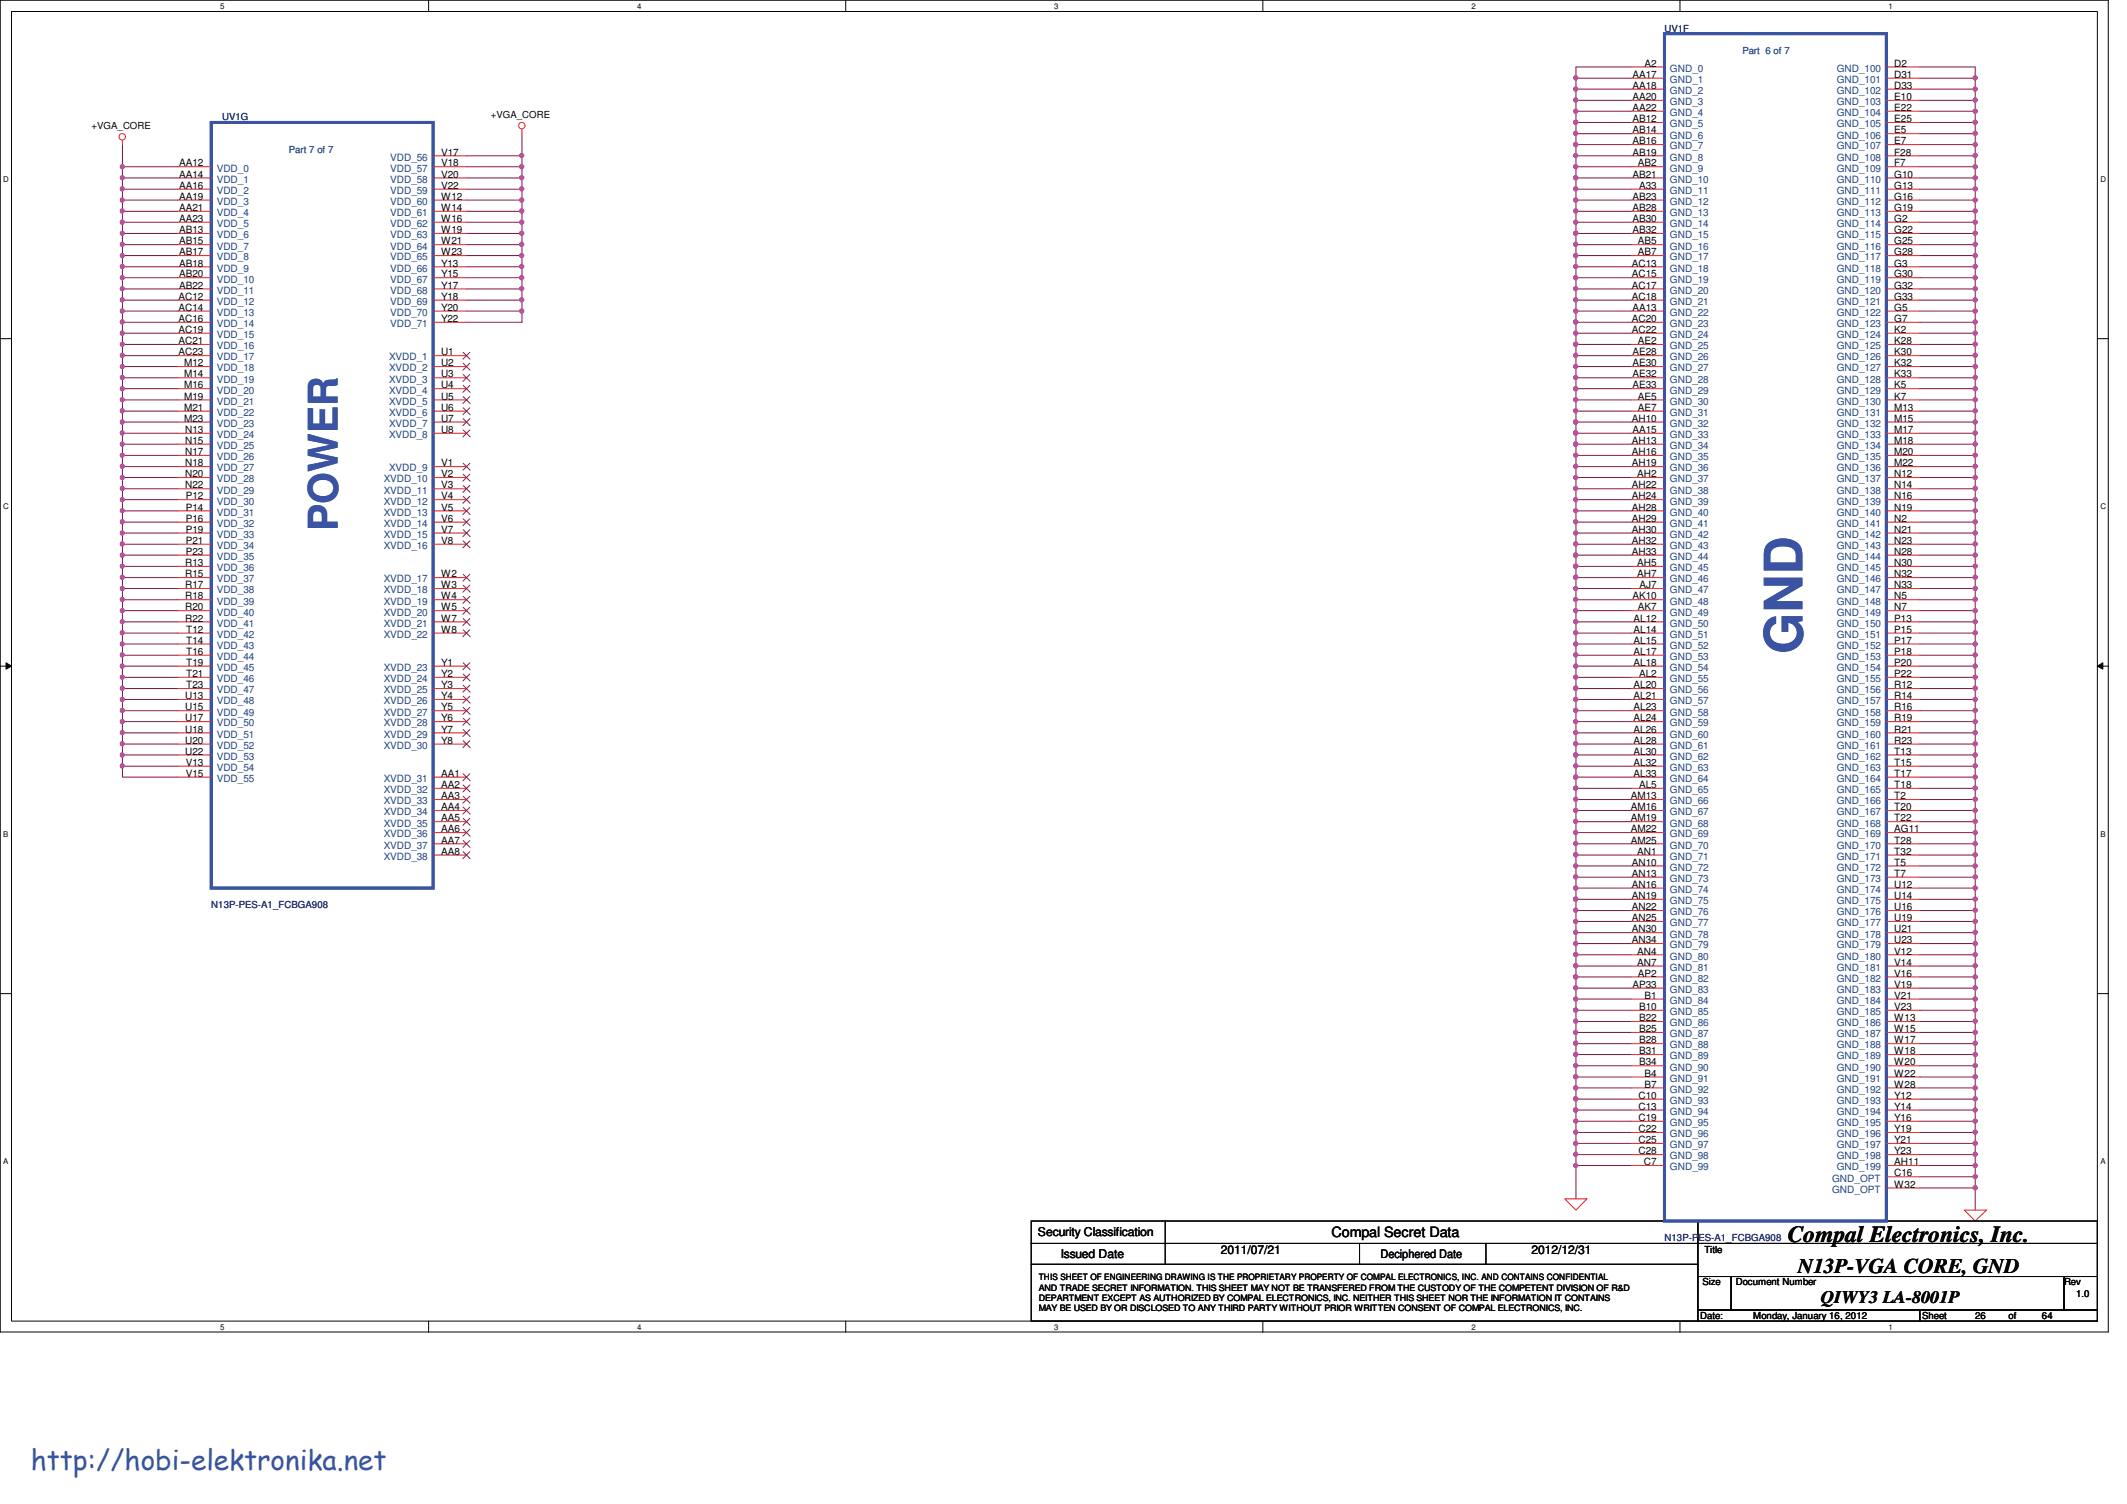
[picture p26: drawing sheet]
<svg xmlns="http://www.w3.org/2000/svg" width="297mm" height="210mm" viewBox="0 0 297 210" stroke-linecap="round" stroke-linejoin="round" font-family="sans-serif">
<defs><g id="words">
<text font-size="7.4" fill="#3a53a4" x="251.7" y="91.3" transform="rotate(-90 251.7 91.3)">GND</text>
<text font-size="5.7" fill="#3a53a4" x="47.2" y="74.1" transform="rotate(-90 47.2 74.1)">POWER</text>
<text font-size="3.9" fill="#3953a4" x="4.3" y="205.2">http://hobi-elektronika.net</text>
<text font-size="3.2" fill="#040505" x="249.7" y="173.4">Compal Electronics, Inc.</text>
<text font-size="2.9" fill="#040505" x="251.1" y="177.8">N13P-VGA CORE, GND</text>
<text font-size="2.5" fill="#040505" x="254.3" y="182">QIWY3 LA-8001P</text>
<text font-size="2" fill="#040505" x="186" y="172.8">Compal Secret Data</text>
<g font-size="1.7" fill="#040505">
<text x="144.9" y="172.6">Security Classification</text>
<text x="148.2" y="175.6">Issued Date</text>
<text x="170.5" y="175.1">2011/07/21</text>
<text x="192.8" y="175.7">Deciphered Date</text>
<text x="213.9" y="175.1">2012/12/31</text>
</g>
<g font-size="1.4" fill="#2d2d72">
<text x="232.4" y="4.4">UV1F</text>
<text x="31" y="16.8">UV1G</text>
<text x="29.5" y="126.8">N13P-PES-A1_FCBGA908</text>
<text x="232.4" y="173.3">N13P-PES-A1_FCBGA908</text>
</g>
<g font-size="1.4" fill="#040505">
<text x="228" y="10.9">AA17</text>
<text x="229.7" y="9.3">A2</text>
<text x="264.5" y="9.3">D2</text>
<text x="264.5" y="10.9">D31</text>
<text x="68.5" y="16.5">+VGA_CORE</text>
<text x="228" y="12.4">AA18</text>
<text x="228" y="14">AA20</text>
<text x="228" y="15.5">AA22</text>
<text x="228" y="17.1">AB12</text>
<text x="264.5" y="12.4">D33</text>
<text x="264.5" y="14">E10</text>
<text x="264.5" y="15.5">E22</text>
<text x="264.5" y="17.1">E25</text>
<text x="12.8" y="18">+VGA_CORE</text>
<text x="25" y="23.2">AA12</text>
<text x="61.6" y="21.7">V17</text>
<text x="61.6" y="23.2">V18</text>
<text x="228" y="18.6">AB14</text>
<text x="228" y="20.1">AB16</text>
<text x="228" y="21.7">AB19</text>
<text x="228.7" y="23.2">AB2</text>
<text x="264.5" y="18.6">E5</text>
<text x="264.5" y="20.1">E7</text>
<text x="264.5" y="21.7">F28</text>
<text x="264.5" y="23.2">F7</text>
<text x="25" y="24.8">AA14</text>
<text x="25" y="26.4">AA16</text>
<text x="25" y="27.9">AA19</text>
<text x="25" y="29.5">AA21</text>
<text x="61.6" y="24.8">V20</text>
<text x="61.6" y="26.4">V22</text>
<text x="61.6" y="27.9">W12</text>
<text x="61.6" y="29.5">W14</text>
<text x="228" y="24.8">AB21</text>
<text x="228" y="27.9">AB23</text>
<text x="228" y="29.5">AB28</text>
<text x="228.9" y="26.4">A33</text>
<text x="264.5" y="24.8">G10</text>
<text x="264.5" y="26.4">G13</text>
<text x="264.5" y="27.9">G16</text>
<text x="264.5" y="29.5">G19</text>
<text x="25" y="31">AA23</text>
<text x="25" y="32.6">AB13</text>
<text x="25" y="34.1">AB15</text>
<text x="25" y="35.6">AB17</text>
<text x="61.6" y="31">W16</text>
<text x="61.6" y="32.6">W19</text>
<text x="61.6" y="34.1">W21</text>
<text x="61.6" y="35.6">W23</text>
<text x="228" y="31">AB30</text>
<text x="228" y="32.6">AB32</text>
<text x="228.7" y="34.1">AB5</text>
<text x="228.7" y="35.6">AB7</text>
<text x="264.5" y="31">G2</text>
<text x="264.5" y="32.6">G22</text>
<text x="264.5" y="34.1">G25</text>
<text x="264.5" y="35.6">G28</text>
<text x="24.9" y="41.9">AC12</text>
<text x="25" y="37.2">AB18</text>
<text x="25" y="38.7">AB20</text>
<text x="25" y="40.3">AB22</text>
<text x="61.6" y="37.2">Y13</text>
<text x="61.6" y="38.7">Y15</text>
<text x="61.6" y="40.3">Y17</text>
<text x="61.6" y="41.9">Y18</text>
<text x="227.9" y="37.2">AC13</text>
<text x="227.9" y="38.7">AC15</text>
<text x="227.9" y="40.3">AC17</text>
<text x="227.9" y="41.9">AC18</text>
<text x="264.5" y="37.2">G3</text>
<text x="264.5" y="38.7">G30</text>
<text x="264.5" y="40.3">G32</text>
<text x="264.5" y="41.9">G33</text>
<text x="24.9" y="43.4">AC14</text>
<text x="24.9" y="45">AC16</text>
<text x="24.9" y="46.5">AC19</text>
<text x="61.6" y="43.4">Y20</text>
<text x="61.6" y="45">Y22</text>
<text x="227.9" y="45">AC20</text>
<text x="227.9" y="46.5">AC22</text>
<text x="228" y="43.4">AA13</text>
<text x="264.5" y="43.4">G5</text>
<text x="264.5" y="45">G7</text>
<text x="264.5" y="46.5">K2</text>
<text x="24.9" y="48">AC21</text>
<text x="24.9" y="49.6">AC23</text>
<text x="25.7" y="51.1">M12</text>
<text x="25.7" y="52.7">M14</text>
<text x="61.6" y="49.6">U1</text>
<text x="61.6" y="51.1">U2</text>
<text x="61.6" y="52.7">U3</text>
<text x="228" y="49.6">AE28</text>
<text x="228" y="51.1">AE30</text>
<text x="228" y="52.7">AE32</text>
<text x="228.7" y="48">AE2</text>
<text x="264.5" y="48">K28</text>
<text x="264.5" y="49.6">K30</text>
<text x="264.5" y="51.1">K32</text>
<text x="264.5" y="52.7">K33</text>
<text x="25.7" y="54.2">M16</text>
<text x="25.7" y="55.8">M19</text>
<text x="25.7" y="57.4">M21</text>
<text x="25.7" y="58.9">M23</text>
<text x="61.6" y="54.2">U4</text>
<text x="61.6" y="55.8">U5</text>
<text x="61.6" y="57.4">U6</text>
<text x="61.6" y="58.9">U7</text>
<text x="227.9" y="58.9">AH10</text>
<text x="228" y="54.2">AE33</text>
<text x="228.7" y="55.8">AE5</text>
<text x="228.7" y="57.4">AE7</text>
<text x="264.5" y="54.2">K5</text>
<text x="264.5" y="55.8">K7</text>
<text x="264.5" y="57.4">M13</text>
<text x="264.5" y="58.9">M15</text>
<text x="25.9" y="60.4">N13</text>
<text x="25.9" y="62">N15</text>
<text x="25.9" y="63.5">N17</text>
<text x="25.9" y="65.1">N18</text>
<text x="61.6" y="60.4">U8</text>
<text x="61.6" y="65.1">V1</text>
<text x="227.9" y="62">AH13</text>
<text x="227.9" y="63.5">AH16</text>
<text x="227.9" y="65.1">AH19</text>
<text x="228" y="60.4">AA15</text>
<text x="264.5" y="60.4">M17</text>
<text x="264.5" y="62">M18</text>
<text x="264.5" y="63.5">M20</text>
<text x="264.5" y="65.1">M22</text>
<text x="25.9" y="66.6">N20</text>
<text x="25.9" y="68.2">N22</text>
<text x="25.9" y="69.7">P12</text>
<text x="25.9" y="71.3">P14</text>
<text x="61.6" y="66.6">V2</text>
<text x="61.6" y="68.2">V3</text>
<text x="61.6" y="69.7">V4</text>
<text x="61.6" y="71.3">V5</text>
<text x="227.9" y="68.2">AH22</text>
<text x="227.9" y="69.7">AH24</text>
<text x="227.9" y="71.3">AH28</text>
<text x="228.6" y="66.6">AH2</text>
<text x="264.5" y="66.6">N12</text>
<text x="264.5" y="68.2">N14</text>
<text x="264.5" y="69.7">N16</text>
<text x="264.5" y="71.3">N19</text>
<text x="25.9" y="72.9">P16</text>
<text x="25.9" y="74.4">P19</text>
<text x="25.9" y="75.9">P21</text>
<text x="25.9" y="77.5">P23</text>
<text x="61.6" y="72.9">V6</text>
<text x="61.6" y="74.4">V7</text>
<text x="61.6" y="75.9">V8</text>
<text x="227.9" y="72.9">AH29</text>
<text x="227.9" y="74.4">AH30</text>
<text x="227.9" y="75.9">AH32</text>
<text x="227.9" y="77.5">AH33</text>
<text x="264.5" y="72.9">N2</text>
<text x="264.5" y="74.4">N21</text>
<text x="264.5" y="75.9">N23</text>
<text x="264.5" y="77.5">N28</text>
<text x="25.9" y="79">R13</text>
<text x="25.9" y="80.6">R15</text>
<text x="25.9" y="82.1">R17</text>
<text x="25.9" y="83.7">R18</text>
<text x="61.6" y="80.6">W2</text>
<text x="61.6" y="82.1">W3</text>
<text x="61.6" y="83.7">W4</text>
<text x="228" y="83.7">AK10</text>
<text x="228.6" y="79">AH5</text>
<text x="228.6" y="80.6">AH7</text>
<text x="228.9" y="82.1">AJ7</text>
<text x="264.5" y="79">N30</text>
<text x="264.5" y="80.6">N32</text>
<text x="264.5" y="82.1">N33</text>
<text x="264.5" y="83.7">N5</text>
<text x="25.9" y="85.2">R20</text>
<text x="25.9" y="86.8">R22</text>
<text x="26" y="88.3">T12</text>
<text x="26" y="89.9">T14</text>
<text x="61.6" y="85.2">W5</text>
<text x="61.6" y="86.8">W7</text>
<text x="61.6" y="88.3">W8</text>
<text x="228.1" y="86.8">AL12</text>
<text x="228.1" y="88.3">AL14</text>
<text x="228.1" y="89.9">AL15</text>
<text x="228.7" y="85.2">AK7</text>
<text x="264.5" y="85.2">N7</text>
<text x="264.5" y="86.8">P13</text>
<text x="264.5" y="88.3">P15</text>
<text x="264.5" y="89.9">P17</text>
<text x="26" y="91.4">T16</text>
<text x="26" y="93">T19</text>
<text x="26" y="94.5">T21</text>
<text x="61.6" y="93">Y1</text>
<text x="61.6" y="94.5">Y2</text>
<text x="228.1" y="91.4">AL17</text>
<text x="228.1" y="93">AL18</text>
<text x="228.9" y="94.5">AL2</text>
<text x="264.5" y="91.4">P18</text>
<text x="264.5" y="93">P20</text>
<text x="264.5" y="94.5">P22</text>
<text x="25.9" y="97.6">U13</text>
<text x="25.9" y="99.2">U15</text>
<text x="25.9" y="100.7">U17</text>
<text x="26" y="96.1">T23</text>
<text x="61.6" y="96.1">Y3</text>
<text x="61.6" y="97.6">Y4</text>
<text x="61.6" y="99.2">Y5</text>
<text x="61.6" y="100.7">Y6</text>
<text x="228.1" y="96.1">AL20</text>
<text x="228.1" y="97.6">AL21</text>
<text x="228.1" y="99.2">AL23</text>
<text x="228.1" y="100.7">AL24</text>
<text x="264.5" y="96.1">R12</text>
<text x="264.5" y="97.6">R14</text>
<text x="264.5" y="99.2">R16</text>
<text x="264.5" y="100.7">R19</text>
<text x="25.9" y="102.3">U18</text>
<text x="25.9" y="103.8">U20</text>
<text x="25.9" y="105.4">U22</text>
<text x="25.9" y="106.9">V13</text>
<text x="61.6" y="102.3">Y7</text>
<text x="61.6" y="103.8">Y8</text>
<text x="228.1" y="102.3">AL26</text>
<text x="228.1" y="103.8">AL28</text>
<text x="228.1" y="105.4">AL30</text>
<text x="228.1" y="106.9">AL32</text>
<text x="264.5" y="102.3">R21</text>
<text x="264.5" y="103.8">R23</text>
<text x="264.5" y="105.4">T13</text>
<text x="264.5" y="106.9">T15</text>
<text x="25.9" y="108.5">V15</text>
<text x="61.6" y="108.5">AA1</text>
<text x="61.6" y="110">AA2</text>
<text x="61.6" y="111.6">AA3</text>
<text x="61.6" y="113.1">AA4</text>
<text x="227.8" y="111.6">AM13</text>
<text x="227.8" y="113.1">AM16</text>
<text x="228.1" y="108.5">AL33</text>
<text x="228.9" y="110">AL5</text>
<text x="264.5" y="108.5">T17</text>
<text x="264.5" y="110">T18</text>
<text x="264.5" y="111.6">T2</text>
<text x="264.5" y="113.1">T20</text>
<text x="61.6" y="114.7">AA5</text>
<text x="61.6" y="116.2">AA6</text>
<text x="61.6" y="117.8">AA7</text>
<text x="61.6" y="119.3">AA8</text>
<text x="227.8" y="114.7">AM19</text>
<text x="227.8" y="116.2">AM22</text>
<text x="227.8" y="117.8">AM25</text>
<text x="228.6" y="119.3">AN1</text>
<text x="264.5" y="114.7">T22</text>
<text x="264.5" y="116.2">AG11</text>
<text x="264.5" y="117.8">T28</text>
<text x="264.5" y="119.3">T32</text>
<text x="227.9" y="120.9">AN10</text>
<text x="227.9" y="122.4">AN13</text>
<text x="227.9" y="123.9">AN16</text>
<text x="227.9" y="125.5">AN19</text>
<text x="264.5" y="120.9">T5</text>
<text x="264.5" y="122.4">T7</text>
<text x="264.5" y="123.9">U12</text>
<text x="264.5" y="125.5">U14</text>
<text x="227.9" y="127.1">AN22</text>
<text x="227.9" y="128.6">AN25</text>
<text x="227.9" y="130.2">AN30</text>
<text x="227.9" y="131.7">AN34</text>
<text x="264.5" y="127.1">U16</text>
<text x="264.5" y="128.6">U19</text>
<text x="264.5" y="130.2">U21</text>
<text x="264.5" y="131.7">U23</text>
<text x="228" y="137.9">AP33</text>
<text x="228.6" y="133.3">AN4</text>
<text x="228.6" y="134.8">AN7</text>
<text x="228.7" y="136.4">AP2</text>
<text x="264.5" y="133.3">V12</text>
<text x="264.5" y="134.8">V14</text>
<text x="264.5" y="136.4">V16</text>
<text x="264.5" y="137.9">V19</text>
<text x="228.9" y="141">B10</text>
<text x="228.9" y="142.6">B22</text>
<text x="229.7" y="139.4">B1</text>
<text x="264.5" y="139.4">V21</text>
<text x="264.5" y="141">V23</text>
<text x="264.5" y="142.6">W13</text>
<text x="228.9" y="144.1">B25</text>
<text x="228.9" y="145.7">B28</text>
<text x="228.9" y="147.2">B31</text>
<text x="228.9" y="148.8">B34</text>
<text x="264.5" y="144.1">W15</text>
<text x="264.5" y="145.7">W17</text>
<text x="264.5" y="147.2">W18</text>
<text x="264.5" y="148.8">W20</text>
<text x="228.8" y="153.4">C10</text>
<text x="228.8" y="154.9">C13</text>
<text x="229.7" y="150.3">B4</text>
<text x="229.7" y="151.8">B7</text>
<text x="264.5" y="150.3">W22</text>
<text x="264.5" y="151.8">W28</text>
<text x="264.5" y="153.4">Y12</text>
<text x="264.5" y="154.9">Y14</text>
<text x="228.8" y="156.5">C19</text>
<text x="228.8" y="158.1">C22</text>
<text x="228.8" y="159.6">C25</text>
<text x="228.8" y="161.2">C28</text>
<text x="264.5" y="156.5">Y16</text>
<text x="264.5" y="158.1">Y19</text>
<text x="264.5" y="159.6">Y21</text>
<text x="264.5" y="161.2">Y23</text>
<text x="229.6" y="162.7">C7</text>
<text x="264.5" y="164.3">C16</text>
<text x="264.5" y="165.8">W32</text>
<text x="264.5" y="162.7">AH11</text>
<text x="237.7" y="179.4">Size</text>
<text x="238" y="175">Title</text>
<text x="242.4" y="179.4">Document Number</text>
<text x="288.2" y="179.4">Rev</text>
<text x="237.4" y="184.1">Date:</text>
<text x="244.9" y="184.1">Monday, January 16, 2012</text>
<text x="268.4" y="184.1">Sheet</text>
<text x="275.8" y="184.1">26</text>
<text x="280.5" y="184.1">of</text>
<text x="285.2" y="184.1">64</text>
<text x="289.9" y="181">1.0</text>
</g>
<g font-size="1.4" fill="#1d437e">
<text x="233.2" y="10">GND_0</text>
<text x="233.2" y="11.6">GND_1</text>
<text x="256.5" y="10">GND_100</text>
<text x="256.5" y="11.6">GND_101</text>
<text x="233.2" y="13.1">GND_2</text>
<text x="233.2" y="14.7">GND_3</text>
<text x="233.2" y="16.2">GND_4</text>
<text x="233.2" y="17.8">GND_5</text>
<text x="256.5" y="13.1">GND_102</text>
<text x="256.5" y="14.7">GND_103</text>
<text x="256.5" y="16.2">GND_104</text>
<text x="256.5" y="17.8">GND_105</text>
<text x="30.3" y="24">VDD_0</text>
<text x="54.5" y="22.4">VDD_56</text>
<text x="54.5" y="24">VDD_57</text>
<text x="233.2" y="19.3">GND_6</text>
<text x="233.2" y="20.9">GND_7</text>
<text x="233.2" y="22.4">GND_8</text>
<text x="233.2" y="24">GND_9</text>
<text x="256.5" y="19.3">GND_106</text>
<text x="256.5" y="20.9">GND_107</text>
<text x="256.5" y="22.4">GND_108</text>
<text x="256.5" y="24">GND_109</text>
<text x="30.3" y="25.5">VDD_1</text>
<text x="30.3" y="27.1">VDD_2</text>
<text x="30.3" y="28.6">VDD_3</text>
<text x="54.5" y="25.5">VDD_58</text>
<text x="54.5" y="27.1">VDD_59</text>
<text x="54.5" y="28.6">VDD_60</text>
<text x="233.2" y="25.5">GND_10</text>
<text x="233.2" y="27.1">GND_11</text>
<text x="233.2" y="28.6">GND_12</text>
<text x="256.5" y="25.5">GND_110</text>
<text x="256.5" y="27.1">GND_111</text>
<text x="256.5" y="28.6">GND_112</text>
<text x="30.3" y="30.2">VDD_4</text>
<text x="30.3" y="31.7">VDD_5</text>
<text x="30.3" y="33.3">VDD_6</text>
<text x="30.3" y="34.8">VDD_7</text>
<text x="54.5" y="30.2">VDD_61</text>
<text x="54.5" y="31.7">VDD_62</text>
<text x="54.5" y="33.3">VDD_63</text>
<text x="54.5" y="34.8">VDD_64</text>
<text x="233.2" y="30.2">GND_13</text>
<text x="233.2" y="31.7">GND_14</text>
<text x="233.2" y="33.3">GND_15</text>
<text x="233.2" y="34.8">GND_16</text>
<text x="256.5" y="30.2">GND_113</text>
<text x="256.5" y="31.7">GND_114</text>
<text x="256.5" y="33.3">GND_115</text>
<text x="256.5" y="34.8">GND_116</text>
<text x="30.3" y="36.4">VDD_8</text>
<text x="30.3" y="37.9">VDD_9</text>
<text x="30.3" y="39.5">VDD_10</text>
<text x="30.3" y="41">VDD_11</text>
<text x="54.5" y="36.4">VDD_65</text>
<text x="54.5" y="37.9">VDD_66</text>
<text x="54.5" y="39.5">VDD_67</text>
<text x="54.5" y="41">VDD_68</text>
<text x="233.2" y="36.4">GND_17</text>
<text x="233.2" y="37.9">GND_18</text>
<text x="233.2" y="39.5">GND_19</text>
<text x="233.2" y="41">GND_20</text>
<text x="256.5" y="36.4">GND_117</text>
<text x="256.5" y="37.9">GND_118</text>
<text x="256.5" y="39.5">GND_119</text>
<text x="256.5" y="41">GND_120</text>
<text x="30.3" y="42.6">VDD_12</text>
<text x="30.3" y="44.1">VDD_13</text>
<text x="30.3" y="45.7">VDD_14</text>
<text x="30.3" y="47.2">VDD_15</text>
<text x="54.5" y="42.6">VDD_69</text>
<text x="54.5" y="44.1">VDD_70</text>
<text x="54.5" y="45.7">VDD_71</text>
<text x="233.2" y="42.6">GND_21</text>
<text x="233.2" y="44.1">GND_22</text>
<text x="233.2" y="45.7">GND_23</text>
<text x="233.2" y="47.2">GND_24</text>
<text x="256.5" y="42.6">GND_121</text>
<text x="256.5" y="44.1">GND_122</text>
<text x="256.5" y="45.7">GND_123</text>
<text x="256.5" y="47.2">GND_124</text>
<text x="30.3" y="48.8">VDD_16</text>
<text x="30.3" y="50.3">VDD_17</text>
<text x="30.3" y="51.9">VDD_18</text>
<text x="30.3" y="53.4">VDD_19</text>
<text x="54.4" y="50.3">XVDD_1</text>
<text x="54.4" y="51.9">XVDD_2</text>
<text x="54.4" y="53.4">XVDD_3</text>
<text x="233.2" y="48.8">GND_25</text>
<text x="233.2" y="50.3">GND_26</text>
<text x="233.2" y="51.9">GND_27</text>
<text x="233.2" y="53.4">GND_28</text>
<text x="256.5" y="48.8">GND_125</text>
<text x="256.5" y="50.3">GND_126</text>
<text x="256.5" y="51.9">GND_127</text>
<text x="256.5" y="53.4">GND_128</text>
<text x="30.3" y="54.9">VDD_20</text>
<text x="30.3" y="56.5">VDD_21</text>
<text x="30.3" y="58.1">VDD_22</text>
<text x="30.3" y="59.6">VDD_23</text>
<text x="54.4" y="54.9">XVDD_4</text>
<text x="54.4" y="56.5">XVDD_5</text>
<text x="54.4" y="58.1">XVDD_6</text>
<text x="54.4" y="59.6">XVDD_7</text>
<text x="233.2" y="54.9">GND_29</text>
<text x="233.2" y="56.5">GND_30</text>
<text x="233.2" y="58.1">GND_31</text>
<text x="233.2" y="59.6">GND_32</text>
<text x="256.5" y="54.9">GND_129</text>
<text x="256.5" y="56.5">GND_130</text>
<text x="256.5" y="58.1">GND_131</text>
<text x="256.5" y="59.6">GND_132</text>
<text x="30.3" y="61.2">VDD_24</text>
<text x="30.3" y="62.7">VDD_25</text>
<text x="30.3" y="64.3">VDD_26</text>
<text x="30.3" y="65.8">VDD_27</text>
<text x="54.4" y="61.2">XVDD_8</text>
<text x="54.4" y="65.8">XVDD_9</text>
<text x="233.2" y="61.2">GND_33</text>
<text x="233.2" y="62.7">GND_34</text>
<text x="233.2" y="64.3">GND_35</text>
<text x="233.2" y="65.8">GND_36</text>
<text x="256.5" y="61.2">GND_133</text>
<text x="256.5" y="62.7">GND_134</text>
<text x="256.5" y="64.3">GND_135</text>
<text x="256.5" y="65.8">GND_136</text>
<text x="30.3" y="67.3">VDD_28</text>
<text x="30.3" y="68.9">VDD_29</text>
<text x="30.3" y="70.4">VDD_30</text>
<text x="53.6" y="67.3">XVDD_10</text>
<text x="53.6" y="68.9">XVDD_11</text>
<text x="53.6" y="70.4">XVDD_12</text>
<text x="233.2" y="67.3">GND_37</text>
<text x="233.2" y="68.9">GND_38</text>
<text x="233.2" y="70.4">GND_39</text>
<text x="256.5" y="67.3">GND_137</text>
<text x="256.5" y="68.9">GND_138</text>
<text x="256.5" y="70.4">GND_139</text>
<text x="30.3" y="72">VDD_31</text>
<text x="30.3" y="73.6">VDD_32</text>
<text x="30.3" y="75.1">VDD_33</text>
<text x="30.3" y="76.7">VDD_34</text>
<text x="53.6" y="72">XVDD_13</text>
<text x="53.6" y="73.6">XVDD_14</text>
<text x="53.6" y="75.1">XVDD_15</text>
<text x="53.6" y="76.7">XVDD_16</text>
<text x="233.2" y="72">GND_40</text>
<text x="233.2" y="73.6">GND_41</text>
<text x="233.2" y="75.1">GND_42</text>
<text x="233.2" y="76.7">GND_43</text>
<text x="256.5" y="72">GND_140</text>
<text x="256.5" y="73.6">GND_141</text>
<text x="256.5" y="75.1">GND_142</text>
<text x="256.5" y="76.7">GND_143</text>
<text x="30.3" y="78.2">VDD_35</text>
<text x="30.3" y="79.8">VDD_36</text>
<text x="30.3" y="81.3">VDD_37</text>
<text x="30.3" y="82.8">VDD_38</text>
<text x="53.6" y="81.3">XVDD_17</text>
<text x="53.6" y="82.8">XVDD_18</text>
<text x="233.2" y="78.2">GND_44</text>
<text x="233.2" y="79.8">GND_45</text>
<text x="233.2" y="81.3">GND_46</text>
<text x="233.2" y="82.8">GND_47</text>
<text x="256.5" y="78.2">GND_144</text>
<text x="256.5" y="79.8">GND_145</text>
<text x="256.5" y="81.3">GND_146</text>
<text x="256.5" y="82.8">GND_147</text>
<text x="30.3" y="84.4">VDD_39</text>
<text x="30.3" y="85.9">VDD_40</text>
<text x="30.3" y="87.5">VDD_41</text>
<text x="30.3" y="89.1">VDD_42</text>
<text x="53.6" y="84.4">XVDD_19</text>
<text x="53.6" y="85.9">XVDD_20</text>
<text x="53.6" y="87.5">XVDD_21</text>
<text x="53.6" y="89.1">XVDD_22</text>
<text x="233.2" y="84.4">GND_48</text>
<text x="233.2" y="85.9">GND_49</text>
<text x="233.2" y="87.5">GND_50</text>
<text x="233.2" y="89.1">GND_51</text>
<text x="256.5" y="84.4">GND_148</text>
<text x="256.5" y="85.9">GND_149</text>
<text x="256.5" y="87.5">GND_150</text>
<text x="256.5" y="89.1">GND_151</text>
<text x="30.3" y="90.6">VDD_43</text>
<text x="30.3" y="92.2">VDD_44</text>
<text x="30.3" y="93.7">VDD_45</text>
<text x="30.3" y="95.2">VDD_46</text>
<text x="53.6" y="93.7">XVDD_23</text>
<text x="53.6" y="95.2">XVDD_24</text>
<text x="233.2" y="90.6">GND_52</text>
<text x="233.2" y="92.2">GND_53</text>
<text x="233.2" y="93.7">GND_54</text>
<text x="233.2" y="95.2">GND_55</text>
<text x="256.5" y="90.6">GND_152</text>
<text x="256.5" y="92.2">GND_153</text>
<text x="256.5" y="93.7">GND_154</text>
<text x="256.5" y="95.2">GND_155</text>
<text x="30.3" y="96.8">VDD_47</text>
<text x="30.3" y="98.3">VDD_48</text>
<text x="30.3" y="99.9">VDD_49</text>
<text x="30.3" y="101.4">VDD_50</text>
<text x="53.6" y="96.8">XVDD_25</text>
<text x="53.6" y="98.3">XVDD_26</text>
<text x="53.6" y="99.9">XVDD_27</text>
<text x="53.6" y="101.4">XVDD_28</text>
<text x="233.2" y="96.8">GND_56</text>
<text x="233.2" y="98.3">GND_57</text>
<text x="233.2" y="99.9">GND_58</text>
<text x="233.2" y="101.4">GND_59</text>
<text x="256.5" y="96.8">GND_156</text>
<text x="256.5" y="98.3">GND_157</text>
<text x="256.5" y="99.9">GND_158</text>
<text x="256.5" y="101.4">GND_159</text>
<text x="30.3" y="103">VDD_51</text>
<text x="30.3" y="104.6">VDD_52</text>
<text x="30.3" y="106.1">VDD_53</text>
<text x="30.3" y="107.7">VDD_54</text>
<text x="53.6" y="103">XVDD_29</text>
<text x="53.6" y="104.6">XVDD_30</text>
<text x="233.2" y="103">GND_60</text>
<text x="233.2" y="104.6">GND_61</text>
<text x="233.2" y="106.1">GND_62</text>
<text x="233.2" y="107.7">GND_63</text>
<text x="256.5" y="103">GND_160</text>
<text x="256.5" y="104.6">GND_161</text>
<text x="256.5" y="106.1">GND_162</text>
<text x="256.5" y="107.7">GND_163</text>
<text x="30.3" y="109.2">VDD_55</text>
<text x="53.6" y="109.2">XVDD_31</text>
<text x="53.6" y="110.7">XVDD_32</text>
<text x="53.6" y="112.3">XVDD_33</text>
<text x="53.6" y="113.8">XVDD_34</text>
<text x="233.2" y="109.2">GND_64</text>
<text x="233.2" y="110.7">GND_65</text>
<text x="233.2" y="112.3">GND_66</text>
<text x="233.2" y="113.8">GND_67</text>
<text x="256.5" y="109.2">GND_164</text>
<text x="256.5" y="110.7">GND_165</text>
<text x="256.5" y="112.3">GND_166</text>
<text x="256.5" y="113.8">GND_167</text>
<text x="53.6" y="115.4">XVDD_35</text>
<text x="53.6" y="116.9">XVDD_36</text>
<text x="53.6" y="118.5">XVDD_37</text>
<text x="233.2" y="115.4">GND_68</text>
<text x="233.2" y="116.9">GND_69</text>
<text x="233.2" y="118.5">GND_70</text>
<text x="256.5" y="115.4">GND_168</text>
<text x="256.5" y="116.9">GND_169</text>
<text x="256.5" y="118.5">GND_170</text>
<text x="53.6" y="120.1">XVDD_38</text>
<text x="233.2" y="120.1">GND_71</text>
<text x="233.2" y="121.6">GND_72</text>
<text x="233.2" y="123.1">GND_73</text>
<text x="233.2" y="124.7">GND_74</text>
<text x="256.5" y="120.1">GND_171</text>
<text x="256.5" y="121.6">GND_172</text>
<text x="256.5" y="123.1">GND_173</text>
<text x="256.5" y="124.7">GND_174</text>
<text x="233.2" y="126.2">GND_75</text>
<text x="233.2" y="127.8">GND_76</text>
<text x="233.2" y="129.3">GND_77</text>
<text x="233.2" y="130.9">GND_78</text>
<text x="256.5" y="126.2">GND_175</text>
<text x="256.5" y="127.8">GND_176</text>
<text x="256.5" y="129.3">GND_177</text>
<text x="256.5" y="130.9">GND_178</text>
<text x="233.2" y="132.4">GND_79</text>
<text x="233.2" y="134">GND_80</text>
<text x="233.2" y="135.5">GND_81</text>
<text x="233.2" y="137.1">GND_82</text>
<text x="256.5" y="132.4">GND_179</text>
<text x="256.5" y="134">GND_180</text>
<text x="256.5" y="135.5">GND_181</text>
<text x="256.5" y="137.1">GND_182</text>
<text x="233.2" y="138.6">GND_83</text>
<text x="233.2" y="140.2">GND_84</text>
<text x="233.2" y="141.7">GND_85</text>
<text x="233.2" y="143.3">GND_86</text>
<text x="256.5" y="138.6">GND_183</text>
<text x="256.5" y="140.2">GND_184</text>
<text x="256.5" y="141.7">GND_185</text>
<text x="256.5" y="143.3">GND_186</text>
<text x="233.2" y="144.8">GND_87</text>
<text x="233.2" y="146.4">GND_88</text>
<text x="233.2" y="147.9">GND_89</text>
<text x="233.2" y="149.5">GND_90</text>
<text x="256.5" y="144.8">GND_187</text>
<text x="256.5" y="146.4">GND_188</text>
<text x="256.5" y="147.9">GND_189</text>
<text x="256.5" y="149.5">GND_190</text>
<text x="233.2" y="151">GND_91</text>
<text x="233.2" y="152.6">GND_92</text>
<text x="233.2" y="154.1">GND_93</text>
<text x="233.2" y="155.7">GND_94</text>
<text x="256.5" y="151">GND_191</text>
<text x="256.5" y="152.6">GND_192</text>
<text x="256.5" y="154.1">GND_193</text>
<text x="256.5" y="155.7">GND_194</text>
<text x="233.2" y="157.2">GND_95</text>
<text x="233.2" y="158.8">GND_96</text>
<text x="233.2" y="160.3">GND_97</text>
<text x="233.2" y="161.9">GND_98</text>
<text x="256.5" y="157.2">GND_195</text>
<text x="256.5" y="158.8">GND_196</text>
<text x="256.5" y="160.3">GND_197</text>
<text x="256.5" y="161.9">GND_198</text>
<text x="233.2" y="163.4">GND_99</text>
<text x="255.9" y="165">GND_OPT</text>
<text x="255.9" y="166.5">GND_OPT</text>
<text x="256.5" y="163.4">GND_199</text>
</g>
<g font-size="1.4" fill="#3a53a4">
<text x="243.3" y="7.5">Part 6 of 7</text>
<text x="40.3" y="21.4">Part 7 of 7</text>
</g>
<g font-size="1.2" fill="#040505">
<text x="145.1" y="178.8">THIS SHEET OF ENGINEERING DRAWING IS THE PROPRIETARY PROPERTY OF COMPAL ELECTRONICS, INC. AND CONTAINS CONFIDENTIAL</text>
<text x="145.1" y="180.2">AND TRADE SECRET INFORMATION. THIS SHEET MAY NOT BE TRANSFERED FROM THE CUSTODY OF THE COMPETENT DIVISION OF R&amp;D</text>
<text x="145.1" y="181.6">DEPARTMENT EXCEPT AS AUTHORIZED BY COMPAL ELECTRONICS, INC. NEITHER THIS SHEET NOR THE INFORMATION IT CONTAINS</text>
<text x="145.1" y="183.1">MAY BE USED BY OR DISCLOSED TO ANY THIRD PARTY WITHOUT PRIOR WRITTEN CONSENT OF COMPAL ELECTRONICS, INC.</text>
</g>
<g font-size="1.1" fill="#040505">
<text x="30.7" y="1.2">5</text>
<text x="89" y="1.2">4</text>
<text x="147.2" y="1.2">3</text>
<text x="205.5" y="1.2">2</text>
<text x="263.7" y="1.2">1</text>
<text x=".5" y="25.4">D</text>
<text x="293.3" y="25.4">D</text>
<text x=".5" y="71.1">C</text>
<text x="293.3" y="71.1">C</text>
<text x=".5" y="116.8">B</text>
<text x="293.3" y="116.8">B</text>
<text x=".5" y="162.5">A</text>
<text x="293.3" y="162.5">A</text>
<text x="30.7" y="185.6">5</text>
<text x="89" y="185.6">4</text>
<text x="147.2" y="185.6">3</text>
<text x="205.5" y="185.6">2</text>
<text x="263.7" y="185.6">1</text>
</g>
</g></defs>
<path d="M0 0h294.4v186h-294.4zM1.6 1.6h291.3v182.8h-291.3z" fill="none" stroke="#040505" stroke-width=".14"/>
<g fill="#fff">
<path d="M30.7 .3h.6v1.1h-.6z"/>
<path d="M30.7 184.7h.6v1.1h-.6z"/>
</g>
<path d="M59.9 0v1.6M59.9 184.4v1.6" fill="none" stroke="#040505" stroke-width=".14"/>
<g fill="#fff">
<path d="M89 .3h.6v1.1h-.6z"/>
<path d="M89 184.7h.6v1.1h-.6z"/>
</g>
<path d="M118.1 0v1.6M118.1 184.4v1.6" fill="none" stroke="#040505" stroke-width=".14"/>
<g fill="#fff">
<path d="M147.2 .3h.6v1.1h-.6z"/>
<path d="M147.2 184.7h.6v1.1h-.6z"/>
</g>
<path d="M176.4 0v1.6M176.4 184.4v1.6" fill="none" stroke="#040505" stroke-width=".14"/>
<g fill="#fff">
<path d="M205.5 .3h.6v1.1h-.6z"/>
<path d="M205.5 184.7h.6v1.1h-.6z"/>
</g>
<path d="M234.6 0v1.6M234.6 184.4v1.6" fill="none" stroke="#040505" stroke-width=".14"/>
<g fill="#fff">
<path d="M263.7 .3h.6v1.1h-.6z"/>
<path d="M263.7 184.7h.6v1.1h-.6z"/>
<path d="M.5 24.4h.7v1.2h-.7z"/>
<path d="M293.3 24.4h.8v1.2h-.8z"/>
<path d="M.5 70.1h.7v1.2h-.7z"/>
<path d="M293.3 70.1h.8v1.2h-.8z"/>
</g>
<path d="M0 47.3h1.6M292.9 47.3h1.6" fill="none" stroke="#040505" stroke-width=".14"/>
<g fill="#fff">
<path d="M.5 115.8h.7v1.2h-.7z"/>
<path d="M293.3 115.8h.7v1.2h-.7z"/>
</g>
<path d="M0 93h1.6M292.9 93h1.6" fill="none" stroke="#040505" stroke-width=".14"/>
<path d="M.8 92.5l.8 .5-.8 .4z" fill="#040505"/>
<path d="M.8 92.5l.8 .5-.8 .4z" fill="none" stroke="#040505" stroke-width=".14"/>
<path d="M292.9 93l.8-.5v.9z" fill="#040505"/>
<path d="M292.9 93l.8-.5v.9z" fill="none" stroke="#040505" stroke-width=".14"/>
<g fill="#fff">
<path d="M.5 161.5h.7v1.2h-.7z"/>
<path d="M293.3 161.5h.7v1.2h-.7z"/>
</g>
<path d="M0 138.7h1.6M292.9 138.7h1.6" fill="none" stroke="#040505" stroke-width=".14"/>
<path d="M17.1 79.1h7.7M17.1 82.2h7.7M17.1 80.6h7.7" fill="none" stroke="#7f1542" stroke-width=".14"/>
<circle cx="17.1" cy="79" r=".29" fill="#b8529f"/>
<circle cx="17.1" cy="79" r=".29" fill="none" stroke="#b8529f" stroke-width=".14"/>
<path d="M17.1 77.5h7.7" fill="none" stroke="#7f1542" stroke-width=".14"/>
<circle cx="17.1" cy="77.5" r=".29" fill="#b8529f"/>
<circle cx="17.1" cy="77.5" r=".29" fill="none" stroke="#b8529f" stroke-width=".14"/>
<path d="M17.1 76h7.7M17.1 74.4h7.7M17.1 72.9h7.7" fill="none" stroke="#7f1542" stroke-width=".14"/>
<circle cx="17.1" cy="72.8" r=".29" fill="#b8529f"/>
<circle cx="17.1" cy="72.8" r=".29" fill="none" stroke="#b8529f" stroke-width=".14"/>
<path d="M17.1 71.3h7.7M17.1 69.8h7.7" fill="none" stroke="#7f1542" stroke-width=".14"/>
<circle cx="17.1" cy="69.8" r=".29" fill="#b8529f"/>
<circle cx="17.1" cy="69.8" r=".29" fill="none" stroke="#b8529f" stroke-width=".14"/>
<path d="M17.1 68.2h7.7" fill="none" stroke="#7f1542" stroke-width=".14"/>
<circle cx="17.1" cy="68.2" r=".29" fill="#b8529f"/>
<circle cx="17.1" cy="68.2" r=".29" fill="none" stroke="#b8529f" stroke-width=".14"/>
<path d="M17.1 66.7h7.7" fill="none" stroke="#7f1542" stroke-width=".14"/>
<circle cx="17.1" cy="66.7" r=".29" fill="#b8529f"/>
<circle cx="17.1" cy="66.7" r=".29" fill="none" stroke="#b8529f" stroke-width=".14"/>
<path d="M17.1 65.1h7.7M17.1 63.6h7.7M17.1 72.9v1.5M24.8 60.5h-7.7v1.5h7.7" fill="none" stroke="#7f1542" stroke-width=".14"/>
<circle cx="17.1" cy="60.4" r=".29" fill="#b8529f"/>
<circle cx="17.1" cy="60.4" r=".29" fill="none" stroke="#b8529f" stroke-width=".14"/>
<path d="M17.1 80.6v1.6" fill="none" stroke="#7f1542" stroke-width=".14"/>
<circle cx="17.1" cy="80.6" r=".29" fill="#b8529f"/>
<circle cx="17.1" cy="80.6" r=".29" fill="none" stroke="#b8529f" stroke-width=".14"/>
<path d="M17.1 62v1.6" fill="none" stroke="#7f1542" stroke-width=".14"/>
<circle cx="17.1" cy="62" r=".29" fill="#b8529f"/>
<circle cx="17.1" cy="62" r=".29" fill="none" stroke="#b8529f" stroke-width=".14"/>
<path d="M17.1 66.7v1.5M17.1 71.3v1.6" fill="none" stroke="#7f1542" stroke-width=".14"/>
<circle cx="17.1" cy="71.3" r=".29" fill="#b8529f"/>
<circle cx="17.1" cy="71.3" r=".29" fill="none" stroke="#b8529f" stroke-width=".14"/>
<path d="M17.1 74.4v1.6" fill="none" stroke="#7f1542" stroke-width=".14"/>
<circle cx="17.1" cy="74.4" r=".29" fill="#b8529f"/>
<circle cx="17.1" cy="74.4" r=".29" fill="none" stroke="#b8529f" stroke-width=".14"/>
<path d="M17.1 76v1.5" fill="none" stroke="#7f1542" stroke-width=".14"/>
<circle cx="17.1" cy="75.9" r=".29" fill="#b8529f"/>
<circle cx="17.1" cy="75.9" r=".29" fill="none" stroke="#b8529f" stroke-width=".14"/>
<path d="M17.1 65.1v1.6M17.1 69.8v1.5M17.1 77.5v3.1" fill="none" stroke="#7f1542" stroke-width=".14"/>
<circle cx="17.1" cy="65.1" r=".29" fill="#b8529f"/>
<circle cx="17.1" cy="65.1" r=".29" fill="none" stroke="#b8529f" stroke-width=".14"/>
<path d="M17.1 58.9v1.6" fill="none" stroke="#7f1542" stroke-width=".14"/>
<circle cx="17.1" cy="58.9" r=".29" fill="#b8529f"/>
<circle cx="17.1" cy="58.9" r=".29" fill="none" stroke="#b8529f" stroke-width=".14"/>
<path d="M17.1 63.6v1.5" fill="none" stroke="#7f1542" stroke-width=".14"/>
<circle cx="17.1" cy="63.6" r=".29" fill="#b8529f"/>
<circle cx="17.1" cy="63.6" r=".29" fill="none" stroke="#b8529f" stroke-width=".14"/>
<path d="M17.1 68.2v1.6M17.1 107h7.7" fill="none" stroke="#7f1542" stroke-width=".14"/>
<circle cx="17.1" cy="106.9" r=".29" fill="#b8529f"/>
<circle cx="17.1" cy="106.9" r=".29" fill="none" stroke="#b8529f" stroke-width=".14"/>
<path d="M17.1 105.4v1.6" fill="none" stroke="#7f1542" stroke-width=".14"/>
<circle cx="17.1" cy="105.4" r=".29" fill="#b8529f"/>
<circle cx="17.1" cy="105.4" r=".29" fill="none" stroke="#b8529f" stroke-width=".14"/>
<path d="M17.1 58.9h7.7M17.1 57.4h7.7" fill="none" stroke="#7f1542" stroke-width=".14"/>
<circle cx="17.1" cy="57.4" r=".29" fill="#b8529f"/>
<circle cx="17.1" cy="57.4" r=".29" fill="none" stroke="#b8529f" stroke-width=".14"/>
<path d="M17.1 55.8h7.7M17.1 54.3h7.7M17.1 52.7h7.7M17.1 51.2h7.7M17.1 49.7h7.7M17.1 48.1h7.7M17.1 46.5h7.7" fill="none" stroke="#7f1542" stroke-width=".14"/>
<circle cx="17.1" cy="46.5" r=".29" fill="#b8529f"/>
<circle cx="17.1" cy="46.5" r=".29" fill="none" stroke="#b8529f" stroke-width=".14"/>
<path d="M17.1 45h7.7" fill="none" stroke="#7f1542" stroke-width=".14"/>
<circle cx="17.1" cy="44.9" r=".29" fill="#b8529f"/>
<circle cx="17.1" cy="44.9" r=".29" fill="none" stroke="#b8529f" stroke-width=".14"/>
<path d="M17.1 35.7v1.5h7.7M17.1 38.8h7.7M17.1 43.4h7.7M17.1 41.9h7.7M17.1 40.3h7.7M17.1 51.2v1.5" fill="none" stroke="#7f1542" stroke-width=".14"/>
<circle cx="17.1" cy="51.2" r=".29" fill="#b8529f"/>
<circle cx="17.1" cy="51.2" r=".29" fill="none" stroke="#b8529f" stroke-width=".14"/>
<path d="M17.1 52.7v1.6" fill="none" stroke="#7f1542" stroke-width=".14"/>
<circle cx="17.1" cy="52.7" r=".29" fill="#b8529f"/>
<circle cx="17.1" cy="52.7" r=".29" fill="none" stroke="#b8529f" stroke-width=".14"/>
<path d="M17.1 46.5v3.2" fill="none" stroke="#7f1542" stroke-width=".14"/>
<circle cx="17.1" cy="48.1" r=".29" fill="#b8529f"/>
<circle cx="17.1" cy="48.1" r=".29" fill="none" stroke="#b8529f" stroke-width=".14"/>
<path d="M17.1 37.2v1.6" fill="none" stroke="#7f1542" stroke-width=".14"/>
<circle cx="17.1" cy="37.2" r=".29" fill="#b8529f"/>
<circle cx="17.1" cy="37.2" r=".29" fill="none" stroke="#b8529f" stroke-width=".14"/>
<path d="M17.1 38.8v1.5" fill="none" stroke="#7f1542" stroke-width=".14"/>
<circle cx="17.1" cy="38.8" r=".29" fill="#b8529f"/>
<circle cx="17.1" cy="38.8" r=".29" fill="none" stroke="#b8529f" stroke-width=".14"/>
<path d="M17.1 40.3v1.6" fill="none" stroke="#7f1542" stroke-width=".14"/>
<circle cx="17.1" cy="40.3" r=".29" fill="#b8529f"/>
<circle cx="17.1" cy="40.3" r=".29" fill="none" stroke="#b8529f" stroke-width=".14"/>
<path d="M17.1 54.3v1.5" fill="none" stroke="#7f1542" stroke-width=".14"/>
<circle cx="17.1" cy="54.3" r=".29" fill="#b8529f"/>
<circle cx="17.1" cy="54.3" r=".29" fill="none" stroke="#b8529f" stroke-width=".14"/>
<path d="M17.1 55.8v1.6" fill="none" stroke="#7f1542" stroke-width=".14"/>
<circle cx="17.1" cy="55.8" r=".29" fill="#b8529f"/>
<circle cx="17.1" cy="55.8" r=".29" fill="none" stroke="#b8529f" stroke-width=".14"/>
<path d="M17.1 41.9v1.5" fill="none" stroke="#7f1542" stroke-width=".14"/>
<circle cx="17.1" cy="41.9" r=".29" fill="#b8529f"/>
<circle cx="17.1" cy="41.9" r=".29" fill="none" stroke="#b8529f" stroke-width=".14"/>
<path d="M17.1 43.4v1.6" fill="none" stroke="#7f1542" stroke-width=".14"/>
<circle cx="17.1" cy="43.4" r=".29" fill="#b8529f"/>
<circle cx="17.1" cy="43.4" r=".29" fill="none" stroke="#b8529f" stroke-width=".14"/>
<path d="M17.1 49.7v1.5" fill="none" stroke="#7f1542" stroke-width=".14"/>
<circle cx="17.1" cy="49.6" r=".29" fill="#b8529f"/>
<circle cx="17.1" cy="49.6" r=".29" fill="none" stroke="#b8529f" stroke-width=".14"/>
<path d="M17.1 45v1.5M17.1 57.4v1.5M17.1 103.9v1.5h7.7" fill="none" stroke="#7f1542" stroke-width=".14"/>
<circle cx="17.1" cy="103.8" r=".29" fill="#b8529f"/>
<circle cx="17.1" cy="103.8" r=".29" fill="none" stroke="#b8529f" stroke-width=".14"/>
<path d="M17.1 35.7h7.7" fill="none" stroke="#7f1542" stroke-width=".14"/>
<circle cx="17.1" cy="35.7" r=".29" fill="#b8529f"/>
<circle cx="17.1" cy="35.7" r=".29" fill="none" stroke="#b8529f" stroke-width=".14"/>
<path d="M17.1 31h7.7M17.1 29.5h7.7M24.8 32.6h-7.7v1.6h7.7" fill="none" stroke="#7f1542" stroke-width=".14"/>
<circle cx="17.1" cy="32.6" r=".29" fill="#b8529f"/>
<circle cx="17.1" cy="32.6" r=".29" fill="none" stroke="#b8529f" stroke-width=".14"/>
<path d="M17.1 34.2v1.5" fill="none" stroke="#7f1542" stroke-width=".14"/>
<circle cx="17.1" cy="34.1" r=".29" fill="#b8529f"/>
<circle cx="17.1" cy="34.1" r=".29" fill="none" stroke="#b8529f" stroke-width=".14"/>
<path d="M17.1 27.9v1.6" fill="none" stroke="#7f1542" stroke-width=".14"/>
<circle cx="17.1" cy="27.9" r=".29" fill="#b8529f"/>
<circle cx="17.1" cy="27.9" r=".29" fill="none" stroke="#b8529f" stroke-width=".14"/>
<path d="M17.1 29.5v1.5" fill="none" stroke="#7f1542" stroke-width=".14"/>
<circle cx="17.1" cy="29.5" r=".29" fill="#b8529f"/>
<circle cx="17.1" cy="29.5" r=".29" fill="none" stroke="#b8529f" stroke-width=".14"/>
<path d="M17.1 31v1.6" fill="none" stroke="#7f1542" stroke-width=".14"/>
<circle cx="17.1" cy="31" r=".29" fill="#b8529f"/>
<circle cx="17.1" cy="31" r=".29" fill="none" stroke="#b8529f" stroke-width=".14"/>
<path d="M17.1 102.3v1.6h7.7" fill="none" stroke="#7f1542" stroke-width=".14"/>
<circle cx="17.1" cy="102.3" r=".29" fill="#b8529f"/>
<circle cx="17.1" cy="102.3" r=".29" fill="none" stroke="#b8529f" stroke-width=".14"/>
<path d="M17.1 20.2v3.1h7.7M17.1 24.8h7.7M24.8 26.4h-7.7v1.5h7.7" fill="none" stroke="#7f1542" stroke-width=".14"/>
<circle cx="17.1" cy="26.4" r=".29" fill="#b8529f"/>
<circle cx="17.1" cy="26.4" r=".29" fill="none" stroke="#b8529f" stroke-width=".14"/>
<path d="M17.1 23.3v1.5" fill="none" stroke="#7f1542" stroke-width=".14"/>
<circle cx="17.1" cy="23.3" r=".29" fill="#b8529f"/>
<circle cx="17.1" cy="23.3" r=".29" fill="none" stroke="#b8529f" stroke-width=".14"/>
<path d="M17.1 24.8v1.6" fill="none" stroke="#7f1542" stroke-width=".14"/>
<circle cx="17.1" cy="24.8" r=".29" fill="#b8529f"/>
<circle cx="17.1" cy="24.8" r=".29" fill="none" stroke="#b8529f" stroke-width=".14"/>
<path d="M17.1 100.7v1.6h7.7" fill="none" stroke="#7f1542" stroke-width=".14"/>
<circle cx="17.1" cy="100.7" r=".29" fill="#b8529f"/>
<circle cx="17.1" cy="100.7" r=".29" fill="none" stroke="#b8529f" stroke-width=".14"/>
<path d="M17.1 99.2v1.5h7.7" fill="none" stroke="#7f1542" stroke-width=".14"/>
<circle cx="17.1" cy="99.2" r=".29" fill="#b8529f"/>
<circle cx="17.1" cy="99.2" r=".29" fill="none" stroke="#b8529f" stroke-width=".14"/>
<path d="M17.1 97.7v1.5h7.7" fill="none" stroke="#7f1542" stroke-width=".14"/>
<circle cx="17.1" cy="97.7" r=".29" fill="#b8529f"/>
<circle cx="17.1" cy="97.7" r=".29" fill="none" stroke="#b8529f" stroke-width=".14"/>
<path d="M17.1 97.7h7.7M17.1 96.1h7.7M17.1 94.6h7.7M17.1 93h7.7" fill="none" stroke="#7f1542" stroke-width=".14"/>
<circle cx="17.1" cy="93" r=".29" fill="#b8529f"/>
<circle cx="17.1" cy="93" r=".29" fill="none" stroke="#b8529f" stroke-width=".14"/>
<path d="M17.1 91.5h7.7M17.1 96.1v1.6" fill="none" stroke="#7f1542" stroke-width=".14"/>
<circle cx="17.1" cy="96.1" r=".29" fill="#b8529f"/>
<circle cx="17.1" cy="96.1" r=".29" fill="none" stroke="#b8529f" stroke-width=".14"/>
<path d="M17.1 89.9v1.6" fill="none" stroke="#7f1542" stroke-width=".14"/>
<circle cx="17.1" cy="89.9" r=".29" fill="#b8529f"/>
<circle cx="17.1" cy="89.9" r=".29" fill="none" stroke="#b8529f" stroke-width=".14"/>
<path d="M17.1 91.5v1.5" fill="none" stroke="#7f1542" stroke-width=".14"/>
<circle cx="17.1" cy="91.4" r=".29" fill="#b8529f"/>
<circle cx="17.1" cy="91.4" r=".29" fill="none" stroke="#b8529f" stroke-width=".14"/>
<path d="M17.1 93v3.1" fill="none" stroke="#7f1542" stroke-width=".14"/>
<circle cx="17.1" cy="94.5" r=".29" fill="#b8529f"/>
<circle cx="17.1" cy="94.5" r=".29" fill="none" stroke="#b8529f" stroke-width=".14"/>
<path d="M17.1 82.2v1.5h7.7M17.1 89.9h7.7M17.1 88.4h7.7M17.1 86.8h7.7M17.1 85.3h7.7" fill="none" stroke="#7f1542" stroke-width=".14"/>
<circle cx="17.1" cy="82.2" r=".29" fill="#b8529f"/>
<circle cx="17.1" cy="82.2" r=".29" fill="none" stroke="#b8529f" stroke-width=".14"/>
<path d="M17.1 83.7v1.6" fill="none" stroke="#7f1542" stroke-width=".14"/>
<circle cx="17.1" cy="83.7" r=".29" fill="#b8529f"/>
<circle cx="17.1" cy="83.7" r=".29" fill="none" stroke="#b8529f" stroke-width=".14"/>
<path d="M17.1 85.3v1.5" fill="none" stroke="#7f1542" stroke-width=".14"/>
<circle cx="17.1" cy="85.3" r=".29" fill="#b8529f"/>
<circle cx="17.1" cy="85.3" r=".29" fill="none" stroke="#b8529f" stroke-width=".14"/>
<path d="M17.1 86.8v1.6" fill="none" stroke="#7f1542" stroke-width=".14"/>
<circle cx="17.1" cy="86.8" r=".29" fill="#b8529f"/>
<circle cx="17.1" cy="86.8" r=".29" fill="none" stroke="#b8529f" stroke-width=".14"/>
<path d="M17.1 88.4v1.5" fill="none" stroke="#7f1542" stroke-width=".14"/>
<circle cx="17.1" cy="88.3" r=".29" fill="#b8529f"/>
<circle cx="17.1" cy="88.3" r=".29" fill="none" stroke="#b8529f" stroke-width=".14"/>
<path d="M17.1 107v1.5h7.7M268.1 120.9h7.7M268.1 122.5h7.7M268.1 124h7.7" fill="none" stroke="#7f1542" stroke-width=".14"/>
<circle cx="275.8" cy="124" r=".3" fill="#b8529f"/>
<circle cx="275.8" cy="124" r=".3" fill="none" stroke="#b8529f" stroke-width=".14"/>
<path d="M268.1 125.6h7.7" fill="none" stroke="#7f1542" stroke-width=".14"/>
<circle cx="275.8" cy="125.5" r=".29" fill="#b8529f"/>
<circle cx="275.8" cy="125.5" r=".29" fill="none" stroke="#b8529f" stroke-width=".14"/>
<path d="M268.1 127.1h7.7M268.1 128.6h7.7v1.6h-7.7" fill="none" stroke="#7f1542" stroke-width=".14"/>
<circle cx="275.8" cy="128.6" r=".3" fill="#b8529f"/>
<circle cx="275.8" cy="128.6" r=".3" fill="none" stroke="#b8529f" stroke-width=".14"/>
<path d="M275.8 127.1v1.5" fill="none" stroke="#7f1542" stroke-width=".14"/>
<circle cx="275.8" cy="127.1" r=".3" fill="#b8529f"/>
<circle cx="275.8" cy="127.1" r=".3" fill="none" stroke="#b8529f" stroke-width=".14"/>
<path d="M220.1 107h7.7M220.1 108.5h7.7M275.8 125.6v1.5" fill="none" stroke="#7f1542" stroke-width=".14"/>
<circle cx="220" cy="108.5" r=".3" fill="#b8529f"/>
<circle cx="220" cy="108.5" r=".3" fill="none" stroke="#b8529f" stroke-width=".14"/>
<path d="M220.1 113.2h7.7" fill="none" stroke="#7f1542" stroke-width=".14"/>
<circle cx="220" cy="113.1" r=".3" fill="#b8529f"/>
<circle cx="220" cy="113.1" r=".3" fill="none" stroke="#b8529f" stroke-width=".14"/>
<path d="M220.1 114.7h7.7" fill="none" stroke="#7f1542" stroke-width=".14"/>
<circle cx="220" cy="114.7" r=".3" fill="#b8529f"/>
<circle cx="220" cy="114.7" r=".3" fill="none" stroke="#b8529f" stroke-width=".14"/>
<path d="M220.1 110.1h7.7" fill="none" stroke="#7f1542" stroke-width=".14"/>
<circle cx="220.1" cy="110" r=".29" fill="#b8529f"/>
<circle cx="220.1" cy="110" r=".29" fill="none" stroke="#b8529f" stroke-width=".14"/>
<path d="M220.1 111.6h7.7M220.1 119.4h7.7" fill="none" stroke="#7f1542" stroke-width=".14"/>
<circle cx="220" cy="119.3" r=".3" fill="#b8529f"/>
<circle cx="220" cy="119.3" r=".3" fill="none" stroke="#b8529f" stroke-width=".14"/>
<path d="M220.1 120.9h7.7" fill="none" stroke="#7f1542" stroke-width=".14"/>
<circle cx="220" cy="120.9" r=".3" fill="#b8529f"/>
<circle cx="220" cy="120.9" r=".3" fill="none" stroke="#b8529f" stroke-width=".14"/>
<path d="M220.1 116.2h7.7" fill="none" stroke="#7f1542" stroke-width=".14"/>
<circle cx="220" cy="116.2" r=".3" fill="#b8529f"/>
<circle cx="220" cy="116.2" r=".3" fill="none" stroke="#b8529f" stroke-width=".14"/>
<path d="M220.1 117.8h7.7" fill="none" stroke="#7f1542" stroke-width=".14"/>
<circle cx="220.1" cy="117.8" r=".29" fill="#b8529f"/>
<circle cx="220.1" cy="117.8" r=".29" fill="none" stroke="#b8529f" stroke-width=".14"/>
<path d="M220.1 103.9h7.7" fill="none" stroke="#7f1542" stroke-width=".14"/>
<circle cx="220" cy="103.8" r=".3" fill="#b8529f"/>
<circle cx="220" cy="103.8" r=".3" fill="none" stroke="#b8529f" stroke-width=".14"/>
<path d="M220.1 105.4h7.7" fill="none" stroke="#7f1542" stroke-width=".14"/>
<circle cx="220" cy="105.4" r=".3" fill="#b8529f"/>
<circle cx="220" cy="105.4" r=".3" fill="none" stroke="#b8529f" stroke-width=".14"/>
<path d="M220.1 107v1.5" fill="none" stroke="#7f1542" stroke-width=".14"/>
<circle cx="220" cy="106.9" r=".3" fill="#b8529f"/>
<circle cx="220" cy="106.9" r=".3" fill="none" stroke="#b8529f" stroke-width=".14"/>
<path d="M220.1 111.6v1.6" fill="none" stroke="#7f1542" stroke-width=".14"/>
<circle cx="220" cy="111.6" r=".3" fill="#b8529f"/>
<circle cx="220" cy="111.6" r=".3" fill="none" stroke="#b8529f" stroke-width=".14"/>
<path d="M227.8 9.4h-7.7v1.5M220.1 103.9v1.5M220.1 108.5v1.6M220.1 114.7v1.5" fill="none" stroke="#7f1542" stroke-width=".14"/>
<circle cx="220" cy="108.5" r=".3" fill="#b8529f"/>
<circle cx="220" cy="108.5" r=".3" fill="none" stroke="#b8529f" stroke-width=".14"/>
<path d="M220.1 110.1v1.5M220.1 120.9v1.6" fill="none" stroke="#7f1542" stroke-width=".14"/>
<circle cx="220.1" cy="110" r=".29" fill="#b8529f"/>
<circle cx="220.1" cy="110" r=".29" fill="none" stroke="#b8529f" stroke-width=".14"/>
<path d="M268.1 24.8h7.7M268.1 26.4h7.7M268.1 27.9h7.7M268.1 29.5h7.7M268.1 31h7.7M268.1 32.6h7.7M275.8 21.8v1.5h-7.7M220.1 116.2v3.2" fill="none" stroke="#7f1542" stroke-width=".14"/>
<circle cx="275.8" cy="21.7" r=".3" fill="#b8529f"/>
<circle cx="275.8" cy="21.7" r=".3" fill="none" stroke="#b8529f" stroke-width=".14"/>
<path d="M275.8 26.4v1.5" fill="none" stroke="#7f1542" stroke-width=".14"/>
<circle cx="275.8" cy="26.4" r=".3" fill="#b8529f"/>
<circle cx="275.8" cy="26.4" r=".3" fill="none" stroke="#b8529f" stroke-width=".14"/>
<path d="M275.8 24.8v1.6" fill="none" stroke="#7f1542" stroke-width=".14"/>
<circle cx="275.8" cy="24.8" r=".29" fill="#b8529f"/>
<circle cx="275.8" cy="24.8" r=".29" fill="none" stroke="#b8529f" stroke-width=".14"/>
<path d="M275.8 27.9v1.6" fill="none" stroke="#7f1542" stroke-width=".14"/>
<circle cx="275.8" cy="27.9" r=".3" fill="#b8529f"/>
<circle cx="275.8" cy="27.9" r=".3" fill="none" stroke="#b8529f" stroke-width=".14"/>
<path d="M275.8 29.5v1.5" fill="none" stroke="#7f1542" stroke-width=".14"/>
<circle cx="275.8" cy="29.5" r=".3" fill="#b8529f"/>
<circle cx="275.8" cy="29.5" r=".3" fill="none" stroke="#b8529f" stroke-width=".14"/>
<path d="M275.8 31v1.6" fill="none" stroke="#7f1542" stroke-width=".14"/>
<circle cx="275.8" cy="31" r=".3" fill="#b8529f"/>
<circle cx="275.8" cy="31" r=".3" fill="none" stroke="#b8529f" stroke-width=".14"/>
<path d="M220.1 15.5v1.6M220.1 14h7.7M268.1 10.9h7.7" fill="none" stroke="#7f1542" stroke-width=".14"/>
<circle cx="275.8" cy="10.9" r=".3" fill="#b8529f"/>
<circle cx="275.8" cy="10.9" r=".3" fill="none" stroke="#b8529f" stroke-width=".14"/>
<path d="M275.8 165.9v3" fill="none" stroke="#7f1542" stroke-width=".14"/>
<circle cx="275.8" cy="165.8" r=".3" fill="#b8529f"/>
<circle cx="275.8" cy="165.8" r=".3" fill="none" stroke="#b8529f" stroke-width=".14"/>
<path d="M268.1 131.7h7.7M268.1 133.3h7.7" fill="none" stroke="#7f1542" stroke-width=".14"/>
<circle cx="275.8" cy="133.3" r=".29" fill="#b8529f"/>
<circle cx="275.8" cy="133.3" r=".29" fill="none" stroke="#b8529f" stroke-width=".14"/>
<path d="M268.1 134.9h7.7M268.1 136.4h7.7M268.1 138h7.7M268.1 139.5h7.7v1.6h-7.7" fill="none" stroke="#7f1542" stroke-width=".14"/>
<circle cx="275.8" cy="139.5" r=".3" fill="#b8529f"/>
<circle cx="275.8" cy="139.5" r=".3" fill="none" stroke="#b8529f" stroke-width=".14"/>
<path d="M275.8 131.7v1.6" fill="none" stroke="#7f1542" stroke-width=".14"/>
<circle cx="275.8" cy="131.7" r=".3" fill="#b8529f"/>
<circle cx="275.8" cy="131.7" r=".3" fill="none" stroke="#b8529f" stroke-width=".14"/>
<path d="M275.8 138v1.5" fill="none" stroke="#7f1542" stroke-width=".14"/>
<circle cx="275.8" cy="137.9" r=".3" fill="#b8529f"/>
<circle cx="275.8" cy="137.9" r=".3" fill="none" stroke="#b8529f" stroke-width=".14"/>
<path d="M268.1 34.2h7.7M268.1 35.7h7.7M268.1 37.2h7.7M268.1 38.8h7.7" fill="none" stroke="#7f1542" stroke-width=".14"/>
<circle cx="275.8" cy="38.8" r=".3" fill="#b8529f"/>
<circle cx="275.8" cy="38.8" r=".3" fill="none" stroke="#b8529f" stroke-width=".14"/>
<path d="M275.8 38.8v3.1h-7.7M268.1 40.3h7.7M268.1 43.4h7.7" fill="none" stroke="#7f1542" stroke-width=".14"/>
<circle cx="275.8" cy="40.3" r=".29" fill="#b8529f"/>
<circle cx="275.8" cy="40.3" r=".29" fill="none" stroke="#b8529f" stroke-width=".14"/>
<path d="M275.8 41.9v1.5" fill="none" stroke="#7f1542" stroke-width=".14"/>
<circle cx="275.8" cy="41.9" r=".3" fill="#b8529f"/>
<circle cx="275.8" cy="41.9" r=".3" fill="none" stroke="#b8529f" stroke-width=".14"/>
<path d="M275.8 35.7v1.5" fill="none" stroke="#7f1542" stroke-width=".14"/>
<circle cx="275.8" cy="35.7" r=".3" fill="#b8529f"/>
<circle cx="275.8" cy="35.7" r=".3" fill="none" stroke="#b8529f" stroke-width=".14"/>
<path d="M220.1 125.6h7.7" fill="none" stroke="#7f1542" stroke-width=".14"/>
<circle cx="220.1" cy="125.5" r=".29" fill="#b8529f"/>
<circle cx="220.1" cy="125.5" r=".29" fill="none" stroke="#b8529f" stroke-width=".14"/>
<path d="M220.1 127.1h7.7" fill="none" stroke="#7f1542" stroke-width=".14"/>
<circle cx="220" cy="127.1" r=".3" fill="#b8529f"/>
<circle cx="220" cy="127.1" r=".3" fill="none" stroke="#b8529f" stroke-width=".14"/>
<path d="M220.1 131.7h7.7" fill="none" stroke="#7f1542" stroke-width=".14"/>
<circle cx="220" cy="131.7" r=".3" fill="#b8529f"/>
<circle cx="220" cy="131.7" r=".3" fill="none" stroke="#b8529f" stroke-width=".14"/>
<path d="M220.1 133.3h7.7" fill="none" stroke="#7f1542" stroke-width=".14"/>
<circle cx="220.1" cy="133.3" r=".29" fill="#b8529f"/>
<circle cx="220.1" cy="133.3" r=".29" fill="none" stroke="#b8529f" stroke-width=".14"/>
<path d="M220.1 128.6h7.7" fill="none" stroke="#7f1542" stroke-width=".14"/>
<circle cx="220" cy="128.6" r=".3" fill="#b8529f"/>
<circle cx="220" cy="128.6" r=".3" fill="none" stroke="#b8529f" stroke-width=".14"/>
<path d="M220.1 130.2h7.7" fill="none" stroke="#7f1542" stroke-width=".14"/>
<circle cx="220" cy="130.2" r=".3" fill="#b8529f"/>
<circle cx="220" cy="130.2" r=".3" fill="none" stroke="#b8529f" stroke-width=".14"/>
<path d="M220.1 138h7.7M220.1 139.5h7.7M220.1 134.9h7.7" fill="none" stroke="#7f1542" stroke-width=".14"/>
<circle cx="220" cy="134.8" r=".3" fill="#b8529f"/>
<circle cx="220" cy="134.8" r=".3" fill="none" stroke="#b8529f" stroke-width=".14"/>
<path d="M220.1 136.4h7.7" fill="none" stroke="#7f1542" stroke-width=".14"/>
<circle cx="220" cy="136.4" r=".3" fill="#b8529f"/>
<circle cx="220" cy="136.4" r=".3" fill="none" stroke="#b8529f" stroke-width=".14"/>
<path d="M220.1 122.5h7.7" fill="none" stroke="#7f1542" stroke-width=".14"/>
<circle cx="220" cy="122.4" r=".3" fill="#b8529f"/>
<circle cx="220" cy="122.4" r=".3" fill="none" stroke="#b8529f" stroke-width=".14"/>
<path d="M220.1 124h7.7" fill="none" stroke="#7f1542" stroke-width=".14"/>
<circle cx="220" cy="124" r=".3" fill="#b8529f"/>
<circle cx="220" cy="124" r=".3" fill="none" stroke="#b8529f" stroke-width=".14"/>
<path d="M220.1 139.5v1.6" fill="none" stroke="#7f1542" stroke-width=".14"/>
<circle cx="220" cy="139.5" r=".3" fill="#b8529f"/>
<circle cx="220" cy="139.5" r=".3" fill="none" stroke="#b8529f" stroke-width=".14"/>
<path d="M220.1 127.1v1.5M220.1 130.2v1.5M220.1 133.3v1.6" fill="none" stroke="#7f1542" stroke-width=".14"/>
<circle cx="220.1" cy="133.3" r=".29" fill="#b8529f"/>
<circle cx="220.1" cy="133.3" r=".29" fill="none" stroke="#b8529f" stroke-width=".14"/>
<path d="M220.1 122.5v3.1M220.1 128.6v1.6M220.1 131.7v1.6M220.1 134.9v1.5" fill="none" stroke="#7f1542" stroke-width=".14"/>
<circle cx="220" cy="134.8" r=".3" fill="#b8529f"/>
<circle cx="220" cy="134.8" r=".3" fill="none" stroke="#b8529f" stroke-width=".14"/>
<path d="M220.1 136.4v1.6" fill="none" stroke="#7f1542" stroke-width=".14"/>
<circle cx="220" cy="136.4" r=".3" fill="#b8529f"/>
<circle cx="220" cy="136.4" r=".3" fill="none" stroke="#b8529f" stroke-width=".14"/>
<path d="M220.1 15.5h7.7" fill="none" stroke="#7f1542" stroke-width=".14"/>
<circle cx="220" cy="15.5" r=".3" fill="#b8529f"/>
<circle cx="220" cy="15.5" r=".3" fill="none" stroke="#b8529f" stroke-width=".14"/>
<path d="M275.8 10.9v1.5h-7.7M268.1 45h7.7v1.5h-7.7M268.1 48.1h7.7M268.1 49.7h7.7M268.1 51.2h7.7M268.1 52.7h7.7M268.1 54.3h7.7" fill="none" stroke="#7f1542" stroke-width=".14"/>
<circle cx="275.8" cy="44.9" r=".3" fill="#b8529f"/>
<circle cx="275.8" cy="44.9" r=".3" fill="none" stroke="#b8529f" stroke-width=".14"/>
<path d="M275.8 52.7v1.6" fill="none" stroke="#7f1542" stroke-width=".14"/>
<circle cx="275.8" cy="52.7" r=".3" fill="#b8529f"/>
<circle cx="275.8" cy="52.7" r=".3" fill="none" stroke="#b8529f" stroke-width=".14"/>
<path d="M275.8 51.2v1.5" fill="none" stroke="#7f1542" stroke-width=".14"/>
<circle cx="275.8" cy="51.2" r=".3" fill="#b8529f"/>
<circle cx="275.8" cy="51.2" r=".3" fill="none" stroke="#b8529f" stroke-width=".14"/>
<path d="M275.8 49.7v1.5" fill="none" stroke="#7f1542" stroke-width=".14"/>
<circle cx="275.8" cy="49.6" r=".3" fill="#b8529f"/>
<circle cx="275.8" cy="49.6" r=".3" fill="none" stroke="#b8529f" stroke-width=".14"/>
<path d="M268.1 142.6h7.7" fill="none" stroke="#7f1542" stroke-width=".14"/>
<circle cx="275.8" cy="142.6" r=".3" fill="#b8529f"/>
<circle cx="275.8" cy="142.6" r=".3" fill="none" stroke="#b8529f" stroke-width=".14"/>
<path d="M268.1 144.1h7.7" fill="none" stroke="#7f1542" stroke-width=".14"/>
<circle cx="275.8" cy="144.1" r=".3" fill="#b8529f"/>
<circle cx="275.8" cy="144.1" r=".3" fill="none" stroke="#b8529f" stroke-width=".14"/>
<path d="M268.1 145.7h7.7M268.1 147.2h7.7" fill="none" stroke="#7f1542" stroke-width=".14"/>
<circle cx="275.8" cy="147.2" r=".3" fill="#b8529f"/>
<circle cx="275.8" cy="147.2" r=".3" fill="none" stroke="#b8529f" stroke-width=".14"/>
<path d="M268.1 148.8h7.7M268.1 150.4h7.7" fill="none" stroke="#7f1542" stroke-width=".14"/>
<circle cx="275.8" cy="150.3" r=".3" fill="#b8529f"/>
<circle cx="275.8" cy="150.3" r=".3" fill="none" stroke="#b8529f" stroke-width=".14"/>
<path d="M275.8 150.4v1.5h-7.7M275.8 147.2v1.6" fill="none" stroke="#7f1542" stroke-width=".14"/>
<circle cx="275.8" cy="148.8" r=".29" fill="#b8529f"/>
<circle cx="275.8" cy="148.8" r=".29" fill="none" stroke="#b8529f" stroke-width=".14"/>
<path d="M220.1 20.2h7.7M275.8 144.1v1.6" fill="none" stroke="#7f1542" stroke-width=".14"/>
<circle cx="220" cy="20.2" r=".3" fill="#b8529f"/>
<circle cx="220" cy="20.2" r=".3" fill="none" stroke="#b8529f" stroke-width=".14"/>
<path d="M220.1 21.8h7.7" fill="none" stroke="#7f1542" stroke-width=".14"/>
<circle cx="220" cy="21.7" r=".3" fill="#b8529f"/>
<circle cx="220" cy="21.7" r=".3" fill="none" stroke="#b8529f" stroke-width=".14"/>
<path d="M220.1 17.1h7.7" fill="none" stroke="#7f1542" stroke-width=".14"/>
<circle cx="220.1" cy="17.1" r=".29" fill="#b8529f"/>
<circle cx="220.1" cy="17.1" r=".29" fill="none" stroke="#b8529f" stroke-width=".14"/>
<path d="M220.1 18.7h7.7" fill="none" stroke="#7f1542" stroke-width=".14"/>
<circle cx="220" cy="18.6" r=".3" fill="#b8529f"/>
<circle cx="220" cy="18.6" r=".3" fill="none" stroke="#b8529f" stroke-width=".14"/>
<path d="M220.1 18.7v1.5M220.1 21.8v1.5M220.1 144.1h7.7" fill="none" stroke="#7f1542" stroke-width=".14"/>
<circle cx="220" cy="144.1" r=".3" fill="#b8529f"/>
<circle cx="220" cy="144.1" r=".3" fill="none" stroke="#b8529f" stroke-width=".14"/>
<path d="M220.1 145.7h7.7" fill="none" stroke="#7f1542" stroke-width=".14"/>
<circle cx="220" cy="145.7" r=".3" fill="#b8529f"/>
<circle cx="220" cy="145.7" r=".3" fill="none" stroke="#b8529f" stroke-width=".14"/>
<path d="M220.1 150.4h7.7" fill="none" stroke="#7f1542" stroke-width=".14"/>
<circle cx="220" cy="150.3" r=".3" fill="#b8529f"/>
<circle cx="220" cy="150.3" r=".3" fill="none" stroke="#b8529f" stroke-width=".14"/>
<path d="M220.1 151.9h7.7M220.1 147.2h7.7" fill="none" stroke="#7f1542" stroke-width=".14"/>
<circle cx="220" cy="147.2" r=".3" fill="#b8529f"/>
<circle cx="220" cy="147.2" r=".3" fill="none" stroke="#b8529f" stroke-width=".14"/>
<path d="M220.1 148.8h7.7M220.1 156.5h7.7M220.1 158.1h7.7" fill="none" stroke="#7f1542" stroke-width=".14"/>
<circle cx="220" cy="158.1" r=".3" fill="#b8529f"/>
<circle cx="220" cy="158.1" r=".3" fill="none" stroke="#b8529f" stroke-width=".14"/>
<path d="M220.1 153.5h7.7" fill="none" stroke="#7f1542" stroke-width=".14"/>
<circle cx="220" cy="153.4" r=".3" fill="#b8529f"/>
<circle cx="220" cy="153.4" r=".3" fill="none" stroke="#b8529f" stroke-width=".14"/>
<path d="M220.1 155h7.7" fill="none" stroke="#7f1542" stroke-width=".14"/>
<circle cx="220" cy="155" r=".3" fill="#b8529f"/>
<circle cx="220" cy="155" r=".3" fill="none" stroke="#b8529f" stroke-width=".14"/>
<path d="M220.1 141.1h7.7" fill="none" stroke="#7f1542" stroke-width=".14"/>
<circle cx="220.1" cy="141" r=".29" fill="#b8529f"/>
<circle cx="220.1" cy="141" r=".29" fill="none" stroke="#b8529f" stroke-width=".14"/>
<path d="M220.1 142.6h7.7" fill="none" stroke="#7f1542" stroke-width=".14"/>
<circle cx="220" cy="142.6" r=".3" fill="#b8529f"/>
<circle cx="220" cy="142.6" r=".3" fill="none" stroke="#b8529f" stroke-width=".14"/>
<path d="M220.1 142.6v1.5M220.1 148.8v1.6M220.1 162.7v4.7" fill="none" stroke="#7f1542" stroke-width=".14"/>
<circle cx="220.1" cy="148.8" r=".29" fill="#b8529f"/>
<circle cx="220.1" cy="148.8" r=".29" fill="none" stroke="#b8529f" stroke-width=".14"/>
<path d="M220.1 151.9v1.6" fill="none" stroke="#7f1542" stroke-width=".14"/>
<circle cx="220" cy="151.9" r=".3" fill="#b8529f"/>
<circle cx="220" cy="151.9" r=".3" fill="none" stroke="#b8529f" stroke-width=".14"/>
<path d="M220.1 145.7v1.5" fill="none" stroke="#7f1542" stroke-width=".14"/>
<circle cx="220" cy="145.7" r=".3" fill="#b8529f"/>
<circle cx="220" cy="145.7" r=".3" fill="none" stroke="#b8529f" stroke-width=".14"/>
<path d="M220.1 144.1v1.6M220.1 150.4v1.5" fill="none" stroke="#7f1542" stroke-width=".14"/>
<circle cx="220" cy="150.3" r=".3" fill="#b8529f"/>
<circle cx="220" cy="150.3" r=".3" fill="none" stroke="#b8529f" stroke-width=".14"/>
<path d="M220.1 147.2v1.6" fill="none" stroke="#7f1542" stroke-width=".14"/>
<circle cx="220" cy="147.2" r=".3" fill="#b8529f"/>
<circle cx="220" cy="147.2" r=".3" fill="none" stroke="#b8529f" stroke-width=".14"/>
<path d="M220.1 153.5v1.5" fill="none" stroke="#7f1542" stroke-width=".14"/>
<circle cx="220" cy="153.4" r=".3" fill="#b8529f"/>
<circle cx="220" cy="153.4" r=".3" fill="none" stroke="#b8529f" stroke-width=".14"/>
<path d="M220.1 155v1.5" fill="none" stroke="#7f1542" stroke-width=".14"/>
<circle cx="220" cy="155" r=".3" fill="#b8529f"/>
<circle cx="220" cy="155" r=".3" fill="none" stroke="#b8529f" stroke-width=".14"/>
<path d="M268.1 55.8h7.7" fill="none" stroke="#7f1542" stroke-width=".14"/>
<circle cx="275.8" cy="55.8" r=".29" fill="#b8529f"/>
<circle cx="275.8" cy="55.8" r=".29" fill="none" stroke="#b8529f" stroke-width=".14"/>
<path d="M268.1 57.4h7.7M268.1 58.9h7.7M268.1 60.5h7.7M268.1 62h7.7v1.6h-7.7M268.1 65.1h7.7" fill="none" stroke="#7f1542" stroke-width=".14"/>
<circle cx="275.8" cy="62" r=".3" fill="#b8529f"/>
<circle cx="275.8" cy="62" r=".3" fill="none" stroke="#b8529f" stroke-width=".14"/>
<path d="M275.8 55.8v1.6M275.8 63.6v1.5" fill="none" stroke="#7f1542" stroke-width=".14"/>
<circle cx="275.8" cy="63.6" r=".29" fill="#b8529f"/>
<circle cx="275.8" cy="63.6" r=".29" fill="none" stroke="#b8529f" stroke-width=".14"/>
<path d="M275.8 58.9v1.6" fill="none" stroke="#7f1542" stroke-width=".14"/>
<circle cx="275.8" cy="60.4" r=".3" fill="#b8529f"/>
<circle cx="275.8" cy="60.4" r=".3" fill="none" stroke="#b8529f" stroke-width=".14"/>
<circle cx="275.8" cy="58.9" r=".3" fill="#b8529f"/>
<circle cx="275.8" cy="58.9" r=".3" fill="none" stroke="#b8529f" stroke-width=".14"/>
<path d="M275.8 151.9v1.6h-7.7" fill="none" stroke="#7f1542" stroke-width=".14"/>
<circle cx="275.8" cy="151.9" r=".3" fill="#b8529f"/>
<circle cx="275.8" cy="151.9" r=".3" fill="none" stroke="#b8529f" stroke-width=".14"/>
<path d="M220.1 26.4h7.7M220.1 27.9h7.7" fill="none" stroke="#7f1542" stroke-width=".14"/>
<circle cx="220" cy="27.9" r=".3" fill="#b8529f"/>
<circle cx="220" cy="27.9" r=".3" fill="none" stroke="#b8529f" stroke-width=".14"/>
<path d="M220.1 23.3h7.7" fill="none" stroke="#7f1542" stroke-width=".14"/>
<circle cx="220" cy="23.3" r=".3" fill="#b8529f"/>
<circle cx="220" cy="23.3" r=".3" fill="none" stroke="#b8529f" stroke-width=".14"/>
<path d="M220.1 24.8h7.7" fill="none" stroke="#7f1542" stroke-width=".14"/>
<circle cx="220.1" cy="24.8" r=".29" fill="#b8529f"/>
<circle cx="220.1" cy="24.8" r=".29" fill="none" stroke="#b8529f" stroke-width=".14"/>
<path d="M220.1 23.3v3.1M220.1 27.9v1.6" fill="none" stroke="#7f1542" stroke-width=".14"/>
<circle cx="220.1" cy="24.8" r=".29" fill="#b8529f"/>
<circle cx="220.1" cy="24.8" r=".29" fill="none" stroke="#b8529f" stroke-width=".14"/>
<path d="M275.8 12.4v1.6h-7.7" fill="none" stroke="#7f1542" stroke-width=".14"/>
<circle cx="275.8" cy="12.4" r=".3" fill="#b8529f"/>
<circle cx="275.8" cy="12.4" r=".3" fill="none" stroke="#b8529f" stroke-width=".14"/>
<path d="M268.1 68.2h7.7M268.1 69.8h7.7M268.1 71.3h7.7M268.1 72.9h7.7M268.1 74.4h7.7M268.1 76h7.7M275.8 65.1v1.6h-7.7" fill="none" stroke="#7f1542" stroke-width=".14"/>
<circle cx="275.8" cy="65.1" r=".3" fill="#b8529f"/>
<circle cx="275.8" cy="65.1" r=".3" fill="none" stroke="#b8529f" stroke-width=".14"/>
<path d="M275.8 74.4v1.6" fill="none" stroke="#7f1542" stroke-width=".14"/>
<circle cx="275.8" cy="74.4" r=".3" fill="#b8529f"/>
<circle cx="275.8" cy="74.4" r=".3" fill="none" stroke="#b8529f" stroke-width=".14"/>
<path d="M275.8 69.8v1.5" fill="none" stroke="#7f1542" stroke-width=".14"/>
<circle cx="275.8" cy="69.8" r=".3" fill="#b8529f"/>
<circle cx="275.8" cy="69.8" r=".3" fill="none" stroke="#b8529f" stroke-width=".14"/>
<path d="M268.1 155h7.7v1.5" fill="none" stroke="#7f1542" stroke-width=".14"/>
<circle cx="275.8" cy="156.5" r=".29" fill="#b8529f"/>
<circle cx="275.8" cy="156.5" r=".29" fill="none" stroke="#b8529f" stroke-width=".14"/>
<circle cx="275.8" cy="155" r=".3" fill="#b8529f"/>
<circle cx="275.8" cy="155" r=".3" fill="none" stroke="#b8529f" stroke-width=".14"/>
<path d="M220.1 32.6h7.7" fill="none" stroke="#7f1542" stroke-width=".14"/>
<circle cx="220.1" cy="32.6" r=".29" fill="#b8529f"/>
<circle cx="220.1" cy="32.6" r=".29" fill="none" stroke="#b8529f" stroke-width=".14"/>
<path d="M220.1 34.2h7.7M220.1 38.8h7.7" fill="none" stroke="#7f1542" stroke-width=".14"/>
<circle cx="220" cy="38.8" r=".3" fill="#b8529f"/>
<circle cx="220" cy="38.8" r=".3" fill="none" stroke="#b8529f" stroke-width=".14"/>
<path d="M220.1 40.3h7.7" fill="none" stroke="#7f1542" stroke-width=".14"/>
<circle cx="220.1" cy="40.3" r=".29" fill="#b8529f"/>
<circle cx="220.1" cy="40.3" r=".29" fill="none" stroke="#b8529f" stroke-width=".14"/>
<path d="M220.1 35.7h7.7" fill="none" stroke="#7f1542" stroke-width=".14"/>
<circle cx="220" cy="35.7" r=".3" fill="#b8529f"/>
<circle cx="220" cy="35.7" r=".3" fill="none" stroke="#b8529f" stroke-width=".14"/>
<path d="M220.1 37.2h7.7" fill="none" stroke="#7f1542" stroke-width=".14"/>
<circle cx="220" cy="37.2" r=".3" fill="#b8529f"/>
<circle cx="220" cy="37.2" r=".3" fill="none" stroke="#b8529f" stroke-width=".14"/>
<path d="M220.1 45h7.7" fill="none" stroke="#7f1542" stroke-width=".14"/>
<circle cx="220" cy="44.9" r=".3" fill="#b8529f"/>
<circle cx="220" cy="44.9" r=".3" fill="none" stroke="#b8529f" stroke-width=".14"/>
<path d="M220.1 46.5h7.7M220.1 41.9h7.7" fill="none" stroke="#7f1542" stroke-width=".14"/>
<circle cx="220" cy="41.9" r=".3" fill="#b8529f"/>
<circle cx="220" cy="41.9" r=".3" fill="none" stroke="#b8529f" stroke-width=".14"/>
<path d="M220.1 43.4h7.7" fill="none" stroke="#7f1542" stroke-width=".14"/>
<circle cx="220" cy="43.4" r=".3" fill="#b8529f"/>
<circle cx="220" cy="43.4" r=".3" fill="none" stroke="#b8529f" stroke-width=".14"/>
<path d="M220.1 29.5h7.7" fill="none" stroke="#7f1542" stroke-width=".14"/>
<circle cx="220" cy="29.5" r=".3" fill="#b8529f"/>
<circle cx="220" cy="29.5" r=".3" fill="none" stroke="#b8529f" stroke-width=".14"/>
<path d="M220.1 31h7.7" fill="none" stroke="#7f1542" stroke-width=".14"/>
<circle cx="220" cy="31" r=".3" fill="#b8529f"/>
<circle cx="220" cy="31" r=".3" fill="none" stroke="#b8529f" stroke-width=".14"/>
<path d="M220.1 34.2v1.5" fill="none" stroke="#7f1542" stroke-width=".14"/>
<circle cx="220" cy="34.1" r=".3" fill="#b8529f"/>
<circle cx="220" cy="34.1" r=".3" fill="none" stroke="#b8529f" stroke-width=".14"/>
<path d="M220.1 29.5v1.5M220.1 32.6v1.6M220.1 37.2v1.6" fill="none" stroke="#7f1542" stroke-width=".14"/>
<circle cx="220.1" cy="32.6" r=".29" fill="#b8529f"/>
<circle cx="220.1" cy="32.6" r=".29" fill="none" stroke="#b8529f" stroke-width=".14"/>
<path d="M220.1 46.5v1.6" fill="none" stroke="#7f1542" stroke-width=".14"/>
<circle cx="220" cy="46.5" r=".3" fill="#b8529f"/>
<circle cx="220" cy="46.5" r=".3" fill="none" stroke="#b8529f" stroke-width=".14"/>
<path d="M275.8 14v1.5h-7.7M220.1 31v1.6M220.1 38.8v6.2" fill="none" stroke="#7f1542" stroke-width=".14"/>
<circle cx="275.8" cy="14" r=".3" fill="#b8529f"/>
<circle cx="275.8" cy="14" r=".3" fill="none" stroke="#b8529f" stroke-width=".14"/>
<path d="M268.1 77.5h7.7M268.1 79.1h7.7M268.1 80.6h7.7M268.1 82.2h7.7M268.1 83.7h7.7v1.6h-7.7M268.1 86.8h7.7" fill="none" stroke="#7f1542" stroke-width=".14"/>
<circle cx="275.8" cy="83.7" r=".3" fill="#b8529f"/>
<circle cx="275.8" cy="83.7" r=".3" fill="none" stroke="#b8529f" stroke-width=".14"/>
<path d="M275.8 82.2v1.5" fill="none" stroke="#7f1542" stroke-width=".14"/>
<circle cx="275.8" cy="82.2" r=".3" fill="#b8529f"/>
<circle cx="275.8" cy="82.2" r=".3" fill="none" stroke="#b8529f" stroke-width=".14"/>
<path d="M275.8 79.1v1.5" fill="none" stroke="#7f1542" stroke-width=".14"/>
<circle cx="275.8" cy="79" r=".29" fill="#b8529f"/>
<circle cx="275.8" cy="79" r=".29" fill="none" stroke="#b8529f" stroke-width=".14"/>
<path d="M275.8 85.3v1.5" fill="none" stroke="#7f1542" stroke-width=".14"/>
<circle cx="275.8" cy="85.3" r=".3" fill="#b8529f"/>
<circle cx="275.8" cy="85.3" r=".3" fill="none" stroke="#b8529f" stroke-width=".14"/>
<path d="M275.8 77.5v1.6" fill="none" stroke="#7f1542" stroke-width=".14"/>
<circle cx="275.8" cy="77.5" r=".3" fill="#b8529f"/>
<circle cx="275.8" cy="77.5" r=".3" fill="none" stroke="#b8529f" stroke-width=".14"/>
<path d="M275.8 76v1.5" fill="none" stroke="#7f1542" stroke-width=".14"/>
<circle cx="275.8" cy="75.9" r=".3" fill="#b8529f"/>
<circle cx="275.8" cy="75.9" r=".3" fill="none" stroke="#b8529f" stroke-width=".14"/>
<path d="M275.8 15.5v1.6h-7.7M268.1 156.5h7.7" fill="none" stroke="#7f1542" stroke-width=".14"/>
<circle cx="275.8" cy="15.5" r=".3" fill="#b8529f"/>
<circle cx="275.8" cy="15.5" r=".3" fill="none" stroke="#b8529f" stroke-width=".14"/>
<path d="M220.1 51.2h7.7M220.1 52.7h7.7M220.1 57.4h7.7" fill="none" stroke="#7f1542" stroke-width=".14"/>
<circle cx="220" cy="57.4" r=".3" fill="#b8529f"/>
<circle cx="220" cy="57.4" r=".3" fill="none" stroke="#b8529f" stroke-width=".14"/>
<path d="M220.1 58.9h7.7" fill="none" stroke="#7f1542" stroke-width=".14"/>
<circle cx="220" cy="58.9" r=".3" fill="#b8529f"/>
<circle cx="220" cy="58.9" r=".3" fill="none" stroke="#b8529f" stroke-width=".14"/>
<path d="M220.1 54.3h7.7" fill="none" stroke="#7f1542" stroke-width=".14"/>
<circle cx="220" cy="54.3" r=".3" fill="#b8529f"/>
<circle cx="220" cy="54.3" r=".3" fill="none" stroke="#b8529f" stroke-width=".14"/>
<path d="M220.1 55.8h7.7" fill="none" stroke="#7f1542" stroke-width=".14"/>
<circle cx="220.1" cy="55.8" r=".29" fill="#b8529f"/>
<circle cx="220.1" cy="55.8" r=".29" fill="none" stroke="#b8529f" stroke-width=".14"/>
<path d="M220.1 63.6h7.7M220.1 65.1h7.7M220.1 60.5h7.7" fill="none" stroke="#7f1542" stroke-width=".14"/>
<circle cx="220" cy="60.4" r=".3" fill="#b8529f"/>
<circle cx="220" cy="60.4" r=".3" fill="none" stroke="#b8529f" stroke-width=".14"/>
<path d="M220.1 62h7.7" fill="none" stroke="#7f1542" stroke-width=".14"/>
<circle cx="220" cy="62" r=".3" fill="#b8529f"/>
<circle cx="220" cy="62" r=".3" fill="none" stroke="#b8529f" stroke-width=".14"/>
<path d="M220.1 48.1h7.7" fill="none" stroke="#7f1542" stroke-width=".14"/>
<circle cx="220.1" cy="48.1" r=".29" fill="#b8529f"/>
<circle cx="220.1" cy="48.1" r=".29" fill="none" stroke="#b8529f" stroke-width=".14"/>
<path d="M227.8 49.7h-7.7v1.5" fill="none" stroke="#7f1542" stroke-width=".14"/>
<circle cx="220" cy="49.6" r=".3" fill="#b8529f"/>
<circle cx="220" cy="49.6" r=".3" fill="none" stroke="#b8529f" stroke-width=".14"/>
<path d="M220.1 48.1v1.6" fill="none" stroke="#7f1542" stroke-width=".14"/>
<circle cx="220.1" cy="48.1" r=".29" fill="#b8529f"/>
<circle cx="220.1" cy="48.1" r=".29" fill="none" stroke="#b8529f" stroke-width=".14"/>
<path d="M220.1 63.6v1.5" fill="none" stroke="#7f1542" stroke-width=".14"/>
<circle cx="220.1" cy="63.6" r=".29" fill="#b8529f"/>
<circle cx="220.1" cy="63.6" r=".29" fill="none" stroke="#b8529f" stroke-width=".14"/>
<path d="M220.1 55.8v1.6M220.1 58.9v1.6" fill="none" stroke="#7f1542" stroke-width=".14"/>
<circle cx="220" cy="58.9" r=".3" fill="#b8529f"/>
<circle cx="220" cy="58.9" r=".3" fill="none" stroke="#b8529f" stroke-width=".14"/>
<path d="M220.1 52.7v1.6" fill="none" stroke="#7f1542" stroke-width=".14"/>
<circle cx="220" cy="52.7" r=".3" fill="#b8529f"/>
<circle cx="220" cy="52.7" r=".3" fill="none" stroke="#b8529f" stroke-width=".14"/>
<path d="M220.1 51.2v1.5" fill="none" stroke="#7f1542" stroke-width=".14"/>
<circle cx="220" cy="51.2" r=".3" fill="#b8529f"/>
<circle cx="220" cy="51.2" r=".3" fill="none" stroke="#b8529f" stroke-width=".14"/>
<path d="M220.1 57.4v1.5M220.1 62v1.6M220.1 66.7v1.5" fill="none" stroke="#7f1542" stroke-width=".14"/>
<circle cx="220" cy="62" r=".3" fill="#b8529f"/>
<circle cx="220" cy="62" r=".3" fill="none" stroke="#b8529f" stroke-width=".14"/>
<path d="M220.1 60.5v1.5" fill="none" stroke="#7f1542" stroke-width=".14"/>
<circle cx="220" cy="60.4" r=".3" fill="#b8529f"/>
<circle cx="220" cy="60.4" r=".3" fill="none" stroke="#b8529f" stroke-width=".14"/>
<path d="M268.1 88.4h7.7M268.1 89.9h7.7M268.1 91.5h7.7" fill="none" stroke="#7f1542" stroke-width=".14"/>
<circle cx="275.8" cy="91.4" r=".3" fill="#b8529f"/>
<circle cx="275.8" cy="91.4" r=".3" fill="none" stroke="#b8529f" stroke-width=".14"/>
<path d="M268.1 93h7.7M268.1 94.6h7.7v1.5h-7.7M268.1 97.7h7.7" fill="none" stroke="#7f1542" stroke-width=".14"/>
<circle cx="275.8" cy="94.5" r=".29" fill="#b8529f"/>
<circle cx="275.8" cy="94.5" r=".29" fill="none" stroke="#b8529f" stroke-width=".14"/>
<path d="M275.8 93v1.6" fill="none" stroke="#7f1542" stroke-width=".14"/>
<circle cx="275.8" cy="93" r=".3" fill="#b8529f"/>
<circle cx="275.8" cy="93" r=".3" fill="none" stroke="#b8529f" stroke-width=".14"/>
<path d="M275.8 86.8v1.6M275.8 91.5v1.5" fill="none" stroke="#7f1542" stroke-width=".14"/>
<circle cx="275.8" cy="86.8" r=".29" fill="#b8529f"/>
<circle cx="275.8" cy="86.8" r=".29" fill="none" stroke="#b8529f" stroke-width=".14"/>
<path d="M275.8 88.4v1.5" fill="none" stroke="#7f1542" stroke-width=".14"/>
<circle cx="275.8" cy="88.3" r=".3" fill="#b8529f"/>
<circle cx="275.8" cy="88.3" r=".3" fill="none" stroke="#b8529f" stroke-width=".14"/>
<path d="M275.8 96.1v1.6" fill="none" stroke="#7f1542" stroke-width=".14"/>
<circle cx="275.8" cy="96.1" r=".3" fill="#b8529f"/>
<circle cx="275.8" cy="96.1" r=".3" fill="none" stroke="#b8529f" stroke-width=".14"/>
<path d="M275.8 17.1v1.6h-7.7M268.1 158.1h7.7" fill="none" stroke="#7f1542" stroke-width=".14"/>
<circle cx="275.8" cy="17.1" r=".29" fill="#b8529f"/>
<circle cx="275.8" cy="17.1" r=".29" fill="none" stroke="#b8529f" stroke-width=".14"/>
<path d="M220.1 69.8h7.7" fill="none" stroke="#7f1542" stroke-width=".14"/>
<circle cx="220" cy="69.8" r=".3" fill="#b8529f"/>
<circle cx="220" cy="69.8" r=".3" fill="none" stroke="#b8529f" stroke-width=".14"/>
<path d="M220.1 71.3h7.7" fill="none" stroke="#7f1542" stroke-width=".14"/>
<circle cx="220.1" cy="71.3" r=".29" fill="#b8529f"/>
<circle cx="220.1" cy="71.3" r=".29" fill="none" stroke="#b8529f" stroke-width=".14"/>
<path d="M220.1 76h7.7" fill="none" stroke="#7f1542" stroke-width=".14"/>
<circle cx="220" cy="75.9" r=".3" fill="#b8529f"/>
<circle cx="220" cy="75.9" r=".3" fill="none" stroke="#b8529f" stroke-width=".14"/>
<path d="M220.1 77.5h7.7" fill="none" stroke="#7f1542" stroke-width=".14"/>
<circle cx="220" cy="77.5" r=".3" fill="#b8529f"/>
<circle cx="220" cy="77.5" r=".3" fill="none" stroke="#b8529f" stroke-width=".14"/>
<path d="M220.1 72.9h7.7" fill="none" stroke="#7f1542" stroke-width=".14"/>
<circle cx="220" cy="72.8" r=".3" fill="#b8529f"/>
<circle cx="220" cy="72.8" r=".3" fill="none" stroke="#b8529f" stroke-width=".14"/>
<path d="M220.1 74.4h7.7" fill="none" stroke="#7f1542" stroke-width=".14"/>
<circle cx="220" cy="74.4" r=".3" fill="#b8529f"/>
<circle cx="220" cy="74.4" r=".3" fill="none" stroke="#b8529f" stroke-width=".14"/>
<path d="M220.1 79.1h7.7M220.1 82.2h7.7M220.1 83.7h7.7" fill="none" stroke="#7f1542" stroke-width=".14"/>
<circle cx="220.1" cy="79" r=".29" fill="#b8529f"/>
<circle cx="220.1" cy="79" r=".29" fill="none" stroke="#b8529f" stroke-width=".14"/>
<path d="M220.1 80.6h7.7" fill="none" stroke="#7f1542" stroke-width=".14"/>
<circle cx="220" cy="80.6" r=".3" fill="#b8529f"/>
<circle cx="220" cy="80.6" r=".3" fill="none" stroke="#b8529f" stroke-width=".14"/>
<path d="M220.1 66.7h7.7" fill="none" stroke="#7f1542" stroke-width=".14"/>
<circle cx="220" cy="66.7" r=".3" fill="#b8529f"/>
<circle cx="220" cy="66.7" r=".3" fill="none" stroke="#b8529f" stroke-width=".14"/>
<path d="M220.1 68.2h7.7" fill="none" stroke="#7f1542" stroke-width=".14"/>
<circle cx="220" cy="68.2" r=".3" fill="#b8529f"/>
<circle cx="220" cy="68.2" r=".3" fill="none" stroke="#b8529f" stroke-width=".14"/>
<path d="M220.1 83.7v1.6" fill="none" stroke="#7f1542" stroke-width=".14"/>
<circle cx="220" cy="83.7" r=".3" fill="#b8529f"/>
<circle cx="220" cy="83.7" r=".3" fill="none" stroke="#b8529f" stroke-width=".14"/>
<path d="M220.1 68.2v4.7M220.1 74.4v1.6M220.1 77.5v1.6" fill="none" stroke="#7f1542" stroke-width=".14"/>
<circle cx="220" cy="77.5" r=".3" fill="#b8529f"/>
<circle cx="220" cy="77.5" r=".3" fill="none" stroke="#b8529f" stroke-width=".14"/>
<path d="M220.1 72.9v1.5M220.1 76v1.5M220.1 80.6v1.6" fill="none" stroke="#7f1542" stroke-width=".14"/>
<circle cx="220" cy="80.6" r=".3" fill="#b8529f"/>
<circle cx="220" cy="80.6" r=".3" fill="none" stroke="#b8529f" stroke-width=".14"/>
<path d="M220.1 79.1v1.5" fill="none" stroke="#7f1542" stroke-width=".14"/>
<circle cx="220.1" cy="79" r=".29" fill="#b8529f"/>
<circle cx="220.1" cy="79" r=".29" fill="none" stroke="#b8529f" stroke-width=".14"/>
<path d="M268.1 99.2h7.7M268.1 100.7h7.7M268.1 102.3h7.7M268.1 103.9h7.7M268.1 105.4h7.7v1.6h-7.7M268.1 108.5h7.7" fill="none" stroke="#7f1542" stroke-width=".14"/>
<circle cx="275.8" cy="105.4" r=".3" fill="#b8529f"/>
<circle cx="275.8" cy="105.4" r=".3" fill="none" stroke="#b8529f" stroke-width=".14"/>
<path d="M275.8 97.7v1.5" fill="none" stroke="#7f1542" stroke-width=".14"/>
<circle cx="275.8" cy="97.7" r=".3" fill="#b8529f"/>
<circle cx="275.8" cy="97.7" r=".3" fill="none" stroke="#b8529f" stroke-width=".14"/>
<path d="M275.8 102.3v1.6" fill="none" stroke="#7f1542" stroke-width=".14"/>
<circle cx="275.8" cy="102.3" r=".29" fill="#b8529f"/>
<circle cx="275.8" cy="102.3" r=".29" fill="none" stroke="#b8529f" stroke-width=".14"/>
<path d="M275.8 100.7v1.6" fill="none" stroke="#7f1542" stroke-width=".14"/>
<circle cx="275.8" cy="100.7" r=".3" fill="#b8529f"/>
<circle cx="275.8" cy="100.7" r=".3" fill="none" stroke="#b8529f" stroke-width=".14"/>
<path d="M275.8 107v1.5" fill="none" stroke="#7f1542" stroke-width=".14"/>
<circle cx="275.8" cy="106.9" r=".3" fill="#b8529f"/>
<circle cx="275.8" cy="106.9" r=".3" fill="none" stroke="#b8529f" stroke-width=".14"/>
<path d="M275.8 99.2v1.5" fill="none" stroke="#7f1542" stroke-width=".14"/>
<circle cx="275.8" cy="99.2" r=".3" fill="#b8529f"/>
<circle cx="275.8" cy="99.2" r=".3" fill="none" stroke="#b8529f" stroke-width=".14"/>
<path d="M227.8 10.9h-7.7v1.5" fill="none" stroke="#7f1542" stroke-width=".14"/>
<circle cx="220" cy="10.9" r=".3" fill="#b8529f"/>
<circle cx="220" cy="10.9" r=".3" fill="none" stroke="#b8529f" stroke-width=".14"/>
<path d="M275.8 18.7v1.5h-7.7" fill="none" stroke="#7f1542" stroke-width=".14"/>
<circle cx="275.8" cy="18.6" r=".3" fill="#b8529f"/>
<circle cx="275.8" cy="18.6" r=".3" fill="none" stroke="#b8529f" stroke-width=".14"/>
<path d="M220.1 88.4h7.7M220.1 89.9h7.7" fill="none" stroke="#7f1542" stroke-width=".14"/>
<circle cx="220" cy="89.9" r=".3" fill="#b8529f"/>
<circle cx="220" cy="89.9" r=".3" fill="none" stroke="#b8529f" stroke-width=".14"/>
<path d="M220.1 94.6h7.7" fill="none" stroke="#7f1542" stroke-width=".14"/>
<circle cx="220.1" cy="94.5" r=".29" fill="#b8529f"/>
<circle cx="220.1" cy="94.5" r=".29" fill="none" stroke="#b8529f" stroke-width=".14"/>
<path d="M220.1 96.1h7.7" fill="none" stroke="#7f1542" stroke-width=".14"/>
<circle cx="220" cy="96.1" r=".3" fill="#b8529f"/>
<circle cx="220" cy="96.1" r=".3" fill="none" stroke="#b8529f" stroke-width=".14"/>
<path d="M220.1 91.5h7.7" fill="none" stroke="#7f1542" stroke-width=".14"/>
<circle cx="220" cy="91.4" r=".3" fill="#b8529f"/>
<circle cx="220" cy="91.4" r=".3" fill="none" stroke="#b8529f" stroke-width=".14"/>
<path d="M220.1 93h7.7" fill="none" stroke="#7f1542" stroke-width=".14"/>
<circle cx="220" cy="93" r=".3" fill="#b8529f"/>
<circle cx="220" cy="93" r=".3" fill="none" stroke="#b8529f" stroke-width=".14"/>
<path d="M220.1 100.7h7.7M220.1 102.3h7.7" fill="none" stroke="#7f1542" stroke-width=".14"/>
<circle cx="220.1" cy="102.3" r=".29" fill="#b8529f"/>
<circle cx="220.1" cy="102.3" r=".29" fill="none" stroke="#b8529f" stroke-width=".14"/>
<path d="M220.1 97.7h7.7" fill="none" stroke="#7f1542" stroke-width=".14"/>
<circle cx="220" cy="97.7" r=".3" fill="#b8529f"/>
<circle cx="220" cy="97.7" r=".3" fill="none" stroke="#b8529f" stroke-width=".14"/>
<path d="M220.1 99.2h7.7" fill="none" stroke="#7f1542" stroke-width=".14"/>
<circle cx="220" cy="99.2" r=".3" fill="#b8529f"/>
<circle cx="220" cy="99.2" r=".3" fill="none" stroke="#b8529f" stroke-width=".14"/>
<path d="M220.1 85.3h7.7" fill="none" stroke="#7f1542" stroke-width=".14"/>
<circle cx="220" cy="85.3" r=".3" fill="#b8529f"/>
<circle cx="220" cy="85.3" r=".3" fill="none" stroke="#b8529f" stroke-width=".14"/>
<path d="M220.1 86.8h7.7" fill="none" stroke="#7f1542" stroke-width=".14"/>
<circle cx="220.1" cy="86.8" r=".29" fill="#b8529f"/>
<circle cx="220.1" cy="86.8" r=".29" fill="none" stroke="#b8529f" stroke-width=".14"/>
<path d="M220.1 86.8v1.6M220.1 89.9v1.6M220.1 102.3v1.6" fill="none" stroke="#7f1542" stroke-width=".14"/>
<circle cx="220.1" cy="86.8" r=".29" fill="#b8529f"/>
<circle cx="220.1" cy="86.8" r=".29" fill="none" stroke="#b8529f" stroke-width=".14"/>
<path d="M220.1 85.3v1.5M220.1 93v1.6M220.1 96.1v1.6" fill="none" stroke="#7f1542" stroke-width=".14"/>
<circle cx="220" cy="96.1" r=".3" fill="#b8529f"/>
<circle cx="220" cy="96.1" r=".3" fill="none" stroke="#b8529f" stroke-width=".14"/>
<path d="M220.1 91.5v1.5M220.1 94.6v1.5M220.1 97.7v1.5" fill="none" stroke="#7f1542" stroke-width=".14"/>
<circle cx="220" cy="97.7" r=".3" fill="#b8529f"/>
<circle cx="220" cy="97.7" r=".3" fill="none" stroke="#b8529f" stroke-width=".14"/>
<path d="M220.1 99.2v1.5" fill="none" stroke="#7f1542" stroke-width=".14"/>
<circle cx="220" cy="99.2" r=".3" fill="#b8529f"/>
<circle cx="220" cy="99.2" r=".3" fill="none" stroke="#b8529f" stroke-width=".14"/>
<path d="M268.1 110.1h7.7" fill="none" stroke="#7f1542" stroke-width=".14"/>
<circle cx="275.8" cy="110" r=".29" fill="#b8529f"/>
<circle cx="275.8" cy="110" r=".29" fill="none" stroke="#b8529f" stroke-width=".14"/>
<path d="M268.1 111.6h7.7M268.1 113.2h7.7M268.1 114.7h7.7M268.1 116.2h7.7v1.6h-7.7M268.1 119.4h7.7" fill="none" stroke="#7f1542" stroke-width=".14"/>
<circle cx="275.8" cy="116.2" r=".3" fill="#b8529f"/>
<circle cx="275.8" cy="116.2" r=".3" fill="none" stroke="#b8529f" stroke-width=".14"/>
<path d="M275.8 113.2v1.5" fill="none" stroke="#7f1542" stroke-width=".14"/>
<circle cx="275.8" cy="113.1" r=".3" fill="#b8529f"/>
<circle cx="275.8" cy="113.1" r=".3" fill="none" stroke="#b8529f" stroke-width=".14"/>
<path d="M275.8 110.1v1.5M275.8 114.7v1.5" fill="none" stroke="#7f1542" stroke-width=".14"/>
<circle cx="275.8" cy="114.7" r=".3" fill="#b8529f"/>
<circle cx="275.8" cy="114.7" r=".3" fill="none" stroke="#b8529f" stroke-width=".14"/>
<path d="M275.8 117.8v1.6" fill="none" stroke="#7f1542" stroke-width=".14"/>
<circle cx="275.8" cy="117.8" r=".29" fill="#b8529f"/>
<circle cx="275.8" cy="117.8" r=".29" fill="none" stroke="#b8529f" stroke-width=".14"/>
<path d="M275.8 20.2v1.6h-7.7" fill="none" stroke="#7f1542" stroke-width=".14"/>
<circle cx="275.8" cy="20.2" r=".3" fill="#b8529f"/>
<circle cx="275.8" cy="20.2" r=".3" fill="none" stroke="#b8529f" stroke-width=".14"/>
<path d="M227.8 12.4h-7.7v1.6" fill="none" stroke="#7f1542" stroke-width=".14"/>
<circle cx="220" cy="12.4" r=".3" fill="#b8529f"/>
<circle cx="220" cy="12.4" r=".3" fill="none" stroke="#b8529f" stroke-width=".14"/>
<path d="M275.8 66.7v1.5" fill="none" stroke="#7f1542" stroke-width=".14"/>
<circle cx="275.8" cy="66.7" r=".3" fill="#b8529f"/>
<circle cx="275.8" cy="66.7" r=".3" fill="none" stroke="#b8529f" stroke-width=".14"/>
<path d="M275.8 136.4v1.6" fill="none" stroke="#7f1542" stroke-width=".14"/>
<circle cx="275.8" cy="136.4" r=".3" fill="#b8529f"/>
<circle cx="275.8" cy="136.4" r=".3" fill="none" stroke="#b8529f" stroke-width=".14"/>
<path d="M275.8 134.9v1.5" fill="none" stroke="#7f1542" stroke-width=".14"/>
<circle cx="275.8" cy="134.8" r=".3" fill="#b8529f"/>
<circle cx="275.8" cy="134.8" r=".3" fill="none" stroke="#b8529f" stroke-width=".14"/>
<path d="M220.1 119.4v1.5" fill="none" stroke="#7f1542" stroke-width=".14"/>
<circle cx="220" cy="119.3" r=".3" fill="#b8529f"/>
<circle cx="220" cy="119.3" r=".3" fill="none" stroke="#b8529f" stroke-width=".14"/>
<path d="M275.8 119.4v1.5" fill="none" stroke="#7f1542" stroke-width=".14"/>
<circle cx="275.8" cy="119.3" r=".3" fill="#b8529f"/>
<circle cx="275.8" cy="119.3" r=".3" fill="none" stroke="#b8529f" stroke-width=".14"/>
<path d="M275.8 80.6v1.6" fill="none" stroke="#7f1542" stroke-width=".14"/>
<circle cx="275.8" cy="80.6" r=".3" fill="#b8529f"/>
<circle cx="275.8" cy="80.6" r=".3" fill="none" stroke="#b8529f" stroke-width=".14"/>
<path d="M275.8 130.2v1.5M275.8 133.3v1.6" fill="none" stroke="#7f1542" stroke-width=".14"/>
<circle cx="275.8" cy="130.2" r=".3" fill="#b8529f"/>
<circle cx="275.8" cy="130.2" r=".3" fill="none" stroke="#b8529f" stroke-width=".14"/>
<path d="M275.8 108.5v1.6" fill="none" stroke="#7f1542" stroke-width=".14"/>
<circle cx="275.8" cy="108.5" r=".3" fill="#b8529f"/>
<circle cx="275.8" cy="108.5" r=".3" fill="none" stroke="#b8529f" stroke-width=".14"/>
<path d="M220.1 45v1.5" fill="none" stroke="#7f1542" stroke-width=".14"/>
<circle cx="220" cy="44.9" r=".3" fill="#b8529f"/>
<circle cx="220" cy="44.9" r=".3" fill="none" stroke="#b8529f" stroke-width=".14"/>
<path d="M220.1 35.7v1.5" fill="none" stroke="#7f1542" stroke-width=".14"/>
<circle cx="220" cy="35.7" r=".3" fill="#b8529f"/>
<circle cx="220" cy="35.7" r=".3" fill="none" stroke="#b8529f" stroke-width=".14"/>
<path d="M220.1 17.1v1.6" fill="none" stroke="#7f1542" stroke-width=".14"/>
<circle cx="220.1" cy="17.1" r=".29" fill="#b8529f"/>
<circle cx="220.1" cy="17.1" r=".29" fill="none" stroke="#b8529f" stroke-width=".14"/>
<path d="M275.8 48.1v1.6" fill="none" stroke="#7f1542" stroke-width=".14"/>
<circle cx="275.8" cy="48.1" r=".29" fill="#b8529f"/>
<circle cx="275.8" cy="48.1" r=".29" fill="none" stroke="#b8529f" stroke-width=".14"/>
<path d="M220.1 138v1.5" fill="none" stroke="#7f1542" stroke-width=".14"/>
<circle cx="220" cy="137.9" r=".3" fill="#b8529f"/>
<circle cx="220" cy="137.9" r=".3" fill="none" stroke="#b8529f" stroke-width=".14"/>
<path d="M275.8 153.5v1.5" fill="none" stroke="#7f1542" stroke-width=".14"/>
<circle cx="275.8" cy="153.4" r=".3" fill="#b8529f"/>
<circle cx="275.8" cy="153.4" r=".3" fill="none" stroke="#b8529f" stroke-width=".14"/>
<path d="M275.8 60.5v1.5M275.8 111.6v1.6" fill="none" stroke="#7f1542" stroke-width=".14"/>
<circle cx="275.8" cy="111.6" r=".3" fill="#b8529f"/>
<circle cx="275.8" cy="111.6" r=".3" fill="none" stroke="#b8529f" stroke-width=".14"/>
<path d="M220.1 20.2v1.6" fill="none" stroke="#7f1542" stroke-width=".14"/>
<circle cx="220" cy="20.2" r=".3" fill="#b8529f"/>
<circle cx="220" cy="20.2" r=".3" fill="none" stroke="#b8529f" stroke-width=".14"/>
<path d="M275.8 54.3v1.5" fill="none" stroke="#7f1542" stroke-width=".14"/>
<circle cx="275.8" cy="54.3" r=".3" fill="#b8529f"/>
<circle cx="275.8" cy="54.3" r=".3" fill="none" stroke="#b8529f" stroke-width=".14"/>
<path d="M275.8 46.5v1.6" fill="none" stroke="#7f1542" stroke-width=".14"/>
<circle cx="275.8" cy="46.5" r=".3" fill="#b8529f"/>
<circle cx="275.8" cy="46.5" r=".3" fill="none" stroke="#b8529f" stroke-width=".14"/>
<path d="M275.8 120.9v1.6" fill="none" stroke="#7f1542" stroke-width=".14"/>
<circle cx="275.8" cy="120.9" r=".3" fill="#b8529f"/>
<circle cx="275.8" cy="120.9" r=".3" fill="none" stroke="#b8529f" stroke-width=".14"/>
<path d="M220.1 156.5v1.6" fill="none" stroke="#7f1542" stroke-width=".14"/>
<circle cx="220.1" cy="156.5" r=".29" fill="#b8529f"/>
<circle cx="220.1" cy="156.5" r=".29" fill="none" stroke="#b8529f" stroke-width=".14"/>
<path d="M220.1 82.2v1.5" fill="none" stroke="#7f1542" stroke-width=".14"/>
<circle cx="220" cy="82.2" r=".3" fill="#b8529f"/>
<circle cx="220" cy="82.2" r=".3" fill="none" stroke="#b8529f" stroke-width=".14"/>
<path d="M220.1 54.3v1.5" fill="none" stroke="#7f1542" stroke-width=".14"/>
<circle cx="220" cy="54.3" r=".3" fill="#b8529f"/>
<circle cx="220" cy="54.3" r=".3" fill="none" stroke="#b8529f" stroke-width=".14"/>
<path d="M275.8 57.4v1.5" fill="none" stroke="#7f1542" stroke-width=".14"/>
<circle cx="275.8" cy="57.4" r=".3" fill="#b8529f"/>
<circle cx="275.8" cy="57.4" r=".3" fill="none" stroke="#b8529f" stroke-width=".14"/>
<path d="M220.1 141.1v1.5" fill="none" stroke="#7f1542" stroke-width=".14"/>
<circle cx="220.1" cy="141" r=".29" fill="#b8529f"/>
<circle cx="220.1" cy="141" r=".29" fill="none" stroke="#b8529f" stroke-width=".14"/>
<path d="M220.1 125.6v1.5" fill="none" stroke="#7f1542" stroke-width=".14"/>
<circle cx="220.1" cy="125.5" r=".29" fill="#b8529f"/>
<circle cx="220.1" cy="125.5" r=".29" fill="none" stroke="#b8529f" stroke-width=".14"/>
<path d="M275.8 23.3v1.5" fill="none" stroke="#7f1542" stroke-width=".14"/>
<circle cx="275.8" cy="23.3" r=".3" fill="#b8529f"/>
<circle cx="275.8" cy="23.3" r=".3" fill="none" stroke="#b8529f" stroke-width=".14"/>
<path d="M220.1 65.1v1.6" fill="none" stroke="#7f1542" stroke-width=".14"/>
<circle cx="220" cy="65.1" r=".3" fill="#b8529f"/>
<circle cx="220" cy="65.1" r=".3" fill="none" stroke="#b8529f" stroke-width=".14"/>
<path d="M275.8 89.9v1.6" fill="none" stroke="#7f1542" stroke-width=".14"/>
<circle cx="275.8" cy="89.9" r=".3" fill="#b8529f"/>
<circle cx="275.8" cy="89.9" r=".3" fill="none" stroke="#b8529f" stroke-width=".14"/>
<path d="M220.1 26.4v1.5" fill="none" stroke="#7f1542" stroke-width=".14"/>
<circle cx="220" cy="26.4" r=".3" fill="#b8529f"/>
<circle cx="220" cy="26.4" r=".3" fill="none" stroke="#b8529f" stroke-width=".14"/>
<path d="M220.1 100.7v1.6M275.8 124v1.6" fill="none" stroke="#7f1542" stroke-width=".14"/>
<circle cx="220" cy="100.7" r=".3" fill="#b8529f"/>
<circle cx="220" cy="100.7" r=".3" fill="none" stroke="#b8529f" stroke-width=".14"/>
<path d="M275.8 71.3v1.6" fill="none" stroke="#7f1542" stroke-width=".14"/>
<circle cx="275.8" cy="71.3" r=".29" fill="#b8529f"/>
<circle cx="275.8" cy="71.3" r=".29" fill="none" stroke="#b8529f" stroke-width=".14"/>
<path d="M275.8 37.2v1.6" fill="none" stroke="#7f1542" stroke-width=".14"/>
<circle cx="275.8" cy="37.2" r=".3" fill="#b8529f"/>
<circle cx="275.8" cy="37.2" r=".3" fill="none" stroke="#b8529f" stroke-width=".14"/>
<path d="M275.8 34.2v1.5" fill="none" stroke="#7f1542" stroke-width=".14"/>
<circle cx="275.8" cy="34.1" r=".3" fill="#b8529f"/>
<circle cx="275.8" cy="34.1" r=".3" fill="none" stroke="#b8529f" stroke-width=".14"/>
<path d="M275.8 32.6v1.6" fill="none" stroke="#7f1542" stroke-width=".14"/>
<circle cx="275.8" cy="32.6" r=".29" fill="#b8529f"/>
<circle cx="275.8" cy="32.6" r=".29" fill="none" stroke="#b8529f" stroke-width=".14"/>
<path d="M275.8 141.1v1.5" fill="none" stroke="#7f1542" stroke-width=".14"/>
<circle cx="275.8" cy="141" r=".29" fill="#b8529f"/>
<circle cx="275.8" cy="141" r=".29" fill="none" stroke="#b8529f" stroke-width=".14"/>
<path d="M220.1 88.4v1.5" fill="none" stroke="#7f1542" stroke-width=".14"/>
<circle cx="220" cy="88.3" r=".3" fill="#b8529f"/>
<circle cx="220" cy="88.3" r=".3" fill="none" stroke="#b8529f" stroke-width=".14"/>
<path d="M275.8 72.9v1.5" fill="none" stroke="#7f1542" stroke-width=".14"/>
<circle cx="275.8" cy="72.8" r=".3" fill="#b8529f"/>
<circle cx="275.8" cy="72.8" r=".3" fill="none" stroke="#b8529f" stroke-width=".14"/>
<path d="M275.8 68.2v1.6M275.8 142.6v1.5" fill="none" stroke="#7f1542" stroke-width=".14"/>
<circle cx="275.8" cy="68.2" r=".3" fill="#b8529f"/>
<circle cx="275.8" cy="68.2" r=".3" fill="none" stroke="#b8529f" stroke-width=".14"/>
<path d="M220.1 14v1.5" fill="none" stroke="#7f1542" stroke-width=".14"/>
<circle cx="220" cy="14" r=".3" fill="#b8529f"/>
<circle cx="220" cy="14" r=".3" fill="none" stroke="#b8529f" stroke-width=".14"/>
<path d="M275.8 43.4v1.6M275.8 156.5v1.6" fill="none" stroke="#7f1542" stroke-width=".14"/>
<circle cx="275.8" cy="43.4" r=".3" fill="#b8529f"/>
<circle cx="275.8" cy="43.4" r=".3" fill="none" stroke="#b8529f" stroke-width=".14"/>
<path d="M220.1 105.4v1.6" fill="none" stroke="#7f1542" stroke-width=".14"/>
<circle cx="220" cy="105.4" r=".3" fill="#b8529f"/>
<circle cx="220" cy="105.4" r=".3" fill="none" stroke="#b8529f" stroke-width=".14"/>
<path d="M275.8 145.7v1.5M275.8 148.8v1.6" fill="none" stroke="#7f1542" stroke-width=".14"/>
<circle cx="275.8" cy="145.7" r=".3" fill="#b8529f"/>
<circle cx="275.8" cy="145.7" r=".3" fill="none" stroke="#b8529f" stroke-width=".14"/>
<path d="M220.1 113.2v1.5" fill="none" stroke="#7f1542" stroke-width=".14"/>
<circle cx="220" cy="113.1" r=".3" fill="#b8529f"/>
<circle cx="220" cy="113.1" r=".3" fill="none" stroke="#b8529f" stroke-width=".14"/>
<path d="M275.8 103.9v1.5" fill="none" stroke="#7f1542" stroke-width=".14"/>
<circle cx="275.8" cy="103.8" r=".3" fill="#b8529f"/>
<circle cx="275.8" cy="103.8" r=".3" fill="none" stroke="#b8529f" stroke-width=".14"/>
<path d="M275.8 122.5v1.5" fill="none" stroke="#7f1542" stroke-width=".14"/>
<circle cx="275.8" cy="122.4" r=".3" fill="#b8529f"/>
<circle cx="275.8" cy="122.4" r=".3" fill="none" stroke="#b8529f" stroke-width=".14"/>
<path d="M65.1 38.8h7.8M65.1 37.2h7.8M72.9 34.2v1.5h-7.8M65.1 41.9h7.8M65.1 40.3h7.8" fill="none" stroke="#7f1542" stroke-width=".14"/>
<circle cx="72.9" cy="34.1" r=".3" fill="#b8529f"/>
<circle cx="72.9" cy="34.1" r=".3" fill="none" stroke="#b8529f" stroke-width=".14"/>
<path d="M72.9 35.7v1.5" fill="none" stroke="#7f1542" stroke-width=".14"/>
<circle cx="72.9" cy="35.7" r=".3" fill="#b8529f"/>
<circle cx="72.9" cy="35.7" r=".3" fill="none" stroke="#b8529f" stroke-width=".14"/>
<path d="M72.9 37.2v1.6" fill="none" stroke="#7f1542" stroke-width=".14"/>
<circle cx="72.9" cy="37.2" r=".3" fill="#b8529f"/>
<circle cx="72.9" cy="37.2" r=".3" fill="none" stroke="#b8529f" stroke-width=".14"/>
<path d="M72.9 38.8v1.5" fill="none" stroke="#7f1542" stroke-width=".14"/>
<circle cx="72.9" cy="38.8" r=".3" fill="#b8529f"/>
<circle cx="72.9" cy="38.8" r=".3" fill="none" stroke="#b8529f" stroke-width=".14"/>
<path d="M72.9 40.3v1.6" fill="none" stroke="#7f1542" stroke-width=".14"/>
<circle cx="72.9" cy="40.3" r=".29" fill="#b8529f"/>
<circle cx="72.9" cy="40.3" r=".29" fill="none" stroke="#b8529f" stroke-width=".14"/>
<path d="M72.9 32.6v1.6" fill="none" stroke="#7f1542" stroke-width=".14"/>
<circle cx="72.9" cy="32.6" r=".29" fill="#b8529f"/>
<circle cx="72.9" cy="32.6" r=".29" fill="none" stroke="#b8529f" stroke-width=".14"/>
<path d="M65.1 34.2h7.8M65.1 31h7.8v1.6h-7.8M65.1 29.5h7.8M65.1 27.9h7.8" fill="none" stroke="#7f1542" stroke-width=".14"/>
<circle cx="72.9" cy="31" r=".3" fill="#b8529f"/>
<circle cx="72.9" cy="31" r=".3" fill="none" stroke="#b8529f" stroke-width=".14"/>
<path d="M72.9 26.4v1.5" fill="none" stroke="#7f1542" stroke-width=".14"/>
<circle cx="72.9" cy="26.4" r=".3" fill="#b8529f"/>
<circle cx="72.9" cy="26.4" r=".3" fill="none" stroke="#b8529f" stroke-width=".14"/>
<path d="M72.9 27.9v1.6" fill="none" stroke="#7f1542" stroke-width=".14"/>
<circle cx="72.9" cy="27.9" r=".3" fill="#b8529f"/>
<circle cx="72.9" cy="27.9" r=".3" fill="none" stroke="#b8529f" stroke-width=".14"/>
<path d="M72.9 29.5v1.5" fill="none" stroke="#7f1542" stroke-width=".14"/>
<circle cx="72.9" cy="29.5" r=".3" fill="#b8529f"/>
<circle cx="72.9" cy="29.5" r=".3" fill="none" stroke="#b8529f" stroke-width=".14"/>
<path d="M72.9 18.7v3.1h-7.8M65.1 24.8h7.8v1.6h-7.8M65.1 23.3h7.8" fill="none" stroke="#7f1542" stroke-width=".14"/>
<circle cx="72.9" cy="24.8" r=".29" fill="#b8529f"/>
<circle cx="72.9" cy="24.8" r=".29" fill="none" stroke="#b8529f" stroke-width=".14"/>
<path d="M72.9 21.8v1.5" fill="none" stroke="#7f1542" stroke-width=".14"/>
<circle cx="72.9" cy="21.7" r=".3" fill="#b8529f"/>
<circle cx="72.9" cy="21.7" r=".3" fill="none" stroke="#b8529f" stroke-width=".14"/>
<path d="M72.9 23.3v1.5" fill="none" stroke="#7f1542" stroke-width=".14"/>
<circle cx="72.9" cy="23.3" r=".3" fill="#b8529f"/>
<circle cx="72.9" cy="23.3" r=".3" fill="none" stroke="#b8529f" stroke-width=".14"/>
<path d="M72.9 41.9v1.5h-7.8" fill="none" stroke="#7f1542" stroke-width=".14"/>
<circle cx="72.9" cy="41.9" r=".3" fill="#b8529f"/>
<circle cx="72.9" cy="41.9" r=".3" fill="none" stroke="#b8529f" stroke-width=".14"/>
<path d="M72.9 43.4v1.6h-7.8" fill="none" stroke="#7f1542" stroke-width=".14"/>
<circle cx="72.9" cy="43.4" r=".3" fill="#b8529f"/>
<circle cx="72.9" cy="43.4" r=".3" fill="none" stroke="#b8529f" stroke-width=".14"/>
<path d="M268.1 9.4h7.7v1.5M275.8 164.3v1.6h-7.7" fill="none" stroke="#7f1542" stroke-width=".14"/>
<circle cx="275.8" cy="164.3" r=".29" fill="#b8529f"/>
<circle cx="275.8" cy="164.3" r=".29" fill="none" stroke="#b8529f" stroke-width=".14"/>
<path d="M275.8 162.7v1.6h-7.7" fill="none" stroke="#7f1542" stroke-width=".14"/>
<circle cx="275.8" cy="162.7" r=".3" fill="#b8529f"/>
<circle cx="275.8" cy="162.7" r=".3" fill="none" stroke="#b8529f" stroke-width=".14"/>
<path d="M268.1 161.2h7.7v1.5h-7.7" fill="none" stroke="#7f1542" stroke-width=".14"/>
<circle cx="275.8" cy="161.2" r=".3" fill="#b8529f"/>
<circle cx="275.8" cy="161.2" r=".3" fill="none" stroke="#b8529f" stroke-width=".14"/>
<path d="M268.1 159.6h7.7v1.6" fill="none" stroke="#7f1542" stroke-width=".14"/>
<circle cx="275.8" cy="159.6" r=".3" fill="#b8529f"/>
<circle cx="275.8" cy="159.6" r=".3" fill="none" stroke="#b8529f" stroke-width=".14"/>
<path d="M275.8 158.1v1.5" fill="none" stroke="#7f1542" stroke-width=".14"/>
<circle cx="275.8" cy="158.1" r=".3" fill="#b8529f"/>
<circle cx="275.8" cy="158.1" r=".3" fill="none" stroke="#b8529f" stroke-width=".14"/>
<path d="M220.1 159.6h7.7" fill="none" stroke="#7f1542" stroke-width=".14"/>
<circle cx="220" cy="159.6" r=".3" fill="#b8529f"/>
<circle cx="220" cy="159.6" r=".3" fill="none" stroke="#b8529f" stroke-width=".14"/>
<path d="M220.1 158.1v1.5M220.1 161.2h7.7" fill="none" stroke="#7f1542" stroke-width=".14"/>
<circle cx="220" cy="161.2" r=".3" fill="#b8529f"/>
<circle cx="220" cy="161.2" r=".3" fill="none" stroke="#b8529f" stroke-width=".14"/>
<path d="M220.1 159.6v1.6M220.1 162.7h7.7" fill="none" stroke="#7f1542" stroke-width=".14"/>
<circle cx="220" cy="162.7" r=".3" fill="#b8529f"/>
<circle cx="220" cy="162.7" r=".3" fill="none" stroke="#b8529f" stroke-width=".14"/>
<path d="M220.1 161.2v1.5" fill="none" stroke="#7f1542" stroke-width=".14"/>
<g fill="none" stroke="#ec2426" stroke-width=".14">
<path d="M17.1 19.6v.6M72.9 18v.7M227.8 9.4h4.6M227.8 10.9h4.6M227.8 12.4h4.6M227.8 14h4.6M227.8 15.5h4.6M227.8 17.1h4.6M227.8 18.7h4.6M263.4 9.4h4.7M263.4 10.9h4.7M263.4 12.4h4.7"/>
<path d="M263.4 14h4.7M263.4 15.5h4.7M263.4 17.1h4.7M263.4 18.7h4.7M24.8 23.3h4.7M24.8 24.8h4.7M24.8 26.4h4.7M24.8 27.9h4.7M24.8 29.5h4.7M24.8 31h4.7M24.8 32.6h4.7M24.8 34.2h4.7"/>
<path d="M24.8 35.7h4.7M24.8 37.2h4.7M24.8 38.8h4.7M60.5 23.3h4.6M60.5 24.8h4.6M60.5 26.4h4.6M60.5 27.9h4.6M60.5 29.5h4.6M60.5 31h4.6M60.5 32.6h4.6M60.5 34.2h4.6M60.5 35.7h4.6"/>
<path d="M60.5 37.2h4.6M60.5 38.8h4.6M60.5 21.8h4.6M227.8 23.3h4.6M227.8 24.8h4.6M227.8 26.4h4.6M227.8 27.9h4.6M227.8 29.5h4.6M227.8 31h4.6M227.8 32.6h4.6M227.8 34.2h4.6M227.8 35.7h4.6"/>
<path d="M227.8 37.2h4.6M227.8 38.8h4.6M227.8 21.8h4.6M227.8 20.2h4.6M263.4 23.3h4.7M263.4 24.8h4.7M263.4 26.4h4.7M263.4 27.9h4.7M263.4 29.5h4.7M263.4 31h4.7M263.4 32.6h4.7M263.4 34.2h4.7"/>
<path d="M263.4 35.7h4.7M263.4 37.2h4.7M263.4 38.8h4.7M263.4 21.8h4.7M263.4 20.2h4.7M24.8 40.3h4.7M24.8 41.9h4.7M24.8 43.4h4.7M24.8 45h4.7M24.8 46.5h4.7M24.8 48.1h4.7M24.8 49.7h4.7"/>
<path d="M24.8 51.2h4.7M24.8 52.7h4.7M24.8 54.3h4.7M24.8 55.8h4.7M24.8 57.4h4.7M24.8 58.9h4.7M60.5 40.3h4.6M60.5 41.9h4.6M60.5 43.4h4.6M60.5 45h4.6M60.5 49.7h4.6M60.5 51.2h4.6"/>
<path d="M60.5 52.7h4.6M60.5 54.3h4.6M60.5 55.8h4.6M60.5 57.4h4.6M60.5 58.9h4.6M227.8 40.3h4.6M227.8 41.9h4.6M227.8 43.4h4.6M227.8 45h4.6M227.8 46.5h4.6M227.8 48.1h4.6M227.8 49.7h4.6"/>
<path d="M227.8 51.2h4.6M227.8 52.7h4.6M227.8 54.3h4.6M227.8 55.8h4.6M227.8 57.4h4.6M227.8 58.9h4.6M263.4 40.3h4.7M263.4 41.9h4.7M263.4 43.4h4.7M263.4 45h4.7M263.4 46.5h4.7M263.4 48.1h4.7"/>
<path d="M263.4 49.7h4.7M263.4 51.2h4.7M263.4 52.7h4.7M263.4 54.3h4.7M263.4 55.8h4.7M263.4 57.4h4.7M263.4 58.9h4.7M24.8 60.5h4.7M24.8 62h4.7M24.8 63.6h4.7M24.8 65.1h4.7M24.8 66.7h4.7"/>
<path d="M24.8 68.2h4.7M24.8 69.8h4.7M24.8 71.3h4.7M24.8 72.9h4.7M24.8 74.4h4.7M24.8 76h4.7M24.8 77.5h4.7M24.8 79.1h4.7M60.5 60.5h4.6M60.5 65.1h4.6M60.5 66.7h4.6M60.5 68.2h4.6"/>
<path d="M60.5 69.8h4.6M60.5 71.3h4.6M60.5 72.9h4.6M60.5 74.4h4.6M60.5 76h4.6M227.8 60.5h4.6M227.8 62h4.6M227.8 63.6h4.6M227.8 65.1h4.6M227.8 66.7h4.6M227.8 68.2h4.6M227.8 69.8h4.6"/>
<path d="M227.8 71.3h4.6M227.8 72.9h4.6M227.8 74.4h4.6M227.8 76h4.6M227.8 77.5h4.6M227.8 79.1h4.6M263.4 60.5h4.7M263.4 62h4.7M263.4 63.6h4.7M263.4 65.1h4.7M263.4 66.7h4.7M263.4 68.2h4.7"/>
<path d="M263.4 69.8h4.7M263.4 71.3h4.7M263.4 72.9h4.7M263.4 74.4h4.7M263.4 76h4.7M263.4 77.5h4.7M263.4 79.1h4.7M24.8 80.6h4.7M24.8 82.2h4.7M24.8 83.7h4.7M24.8 85.3h4.7M24.8 86.8h4.7"/>
<path d="M24.8 88.4h4.7M24.8 89.9h4.7M24.8 91.5h4.7M24.8 93h4.7M24.8 94.6h4.7M24.8 96.1h4.7M24.8 97.7h4.7M24.8 99.2h4.7M60.5 80.6h4.6M60.5 82.2h4.6M60.5 83.7h4.6M60.5 85.3h4.6"/>
<path d="M60.5 86.8h4.6M60.5 88.4h4.6M60.5 93h4.6M60.5 94.6h4.6M60.5 96.1h4.6M60.5 97.7h4.6M60.5 99.2h4.6M227.8 80.6h4.6M227.8 82.2h4.6M227.8 83.7h4.6M227.8 85.3h4.6M227.8 86.8h4.6"/>
<path d="M227.8 88.4h4.6M227.8 89.9h4.6M227.8 91.5h4.6M227.8 93h4.6M227.8 94.6h4.6M227.8 96.1h4.6M227.8 97.7h4.6M227.8 99.2h4.6M263.4 80.6h4.7M263.4 82.2h4.7M263.4 83.7h4.7M263.4 85.3h4.7"/>
<path d="M263.4 86.8h4.7M263.4 88.4h4.7M263.4 89.9h4.7M263.4 91.5h4.7M263.4 93h4.7M263.4 94.6h4.7M263.4 96.1h4.7M263.4 97.7h4.7M263.4 99.2h4.7M24.8 100.7h4.7M24.8 102.3h4.7M24.8 103.9h4.7"/>
<path d="M24.8 105.4h4.7M24.8 107h4.7M24.8 108.5h4.7M60.5 100.7h4.6M60.5 102.3h4.6M60.5 103.9h4.6M60.5 108.5h4.6M60.5 110.1h4.6M60.5 111.6h4.6M60.5 113.2h4.6M60.5 114.7h4.6M60.5 116.2h4.6"/>
<path d="M60.5 117.8h4.6M60.5 119.4h4.6M227.8 100.7h4.6M227.8 102.3h4.6M227.8 103.9h4.6M227.8 105.4h4.6M227.8 107h4.6M227.8 108.5h4.6M227.8 110.1h4.6M227.8 111.6h4.6M227.8 113.2h4.6M227.8 114.7h4.6"/>
<path d="M227.8 116.2h4.6M227.8 117.8h4.6M227.8 119.4h4.6M263.4 100.7h4.7M263.4 102.3h4.7M263.4 103.9h4.7M263.4 105.4h4.7M263.4 107h4.7M263.4 108.5h4.7M263.4 110.1h4.7M263.4 111.6h4.7M263.4 113.2h4.7"/>
<path d="M263.4 114.7h4.7M263.4 116.2h4.7M263.4 117.8h4.7M263.4 119.4h4.7M227.8 120.9h4.6M227.8 122.5h4.6M227.8 124h4.6M227.8 125.6h4.6M227.8 127.1h4.6M227.8 128.6h4.6M227.8 130.2h4.6M227.8 131.7h4.6"/>
<path d="M227.8 133.3h4.6M227.8 134.9h4.6M227.8 136.4h4.6M227.8 138h4.6M227.8 139.5h4.6M263.4 120.9h4.7M263.4 122.5h4.7M263.4 124h4.7M263.4 125.6h4.7M263.4 127.1h4.7M263.4 128.6h4.7M263.4 130.2h4.7"/>
<path d="M263.4 131.7h4.7M263.4 133.3h4.7M263.4 134.9h4.7M263.4 136.4h4.7M263.4 138h4.7M263.4 139.5h4.7M227.8 141.1h4.6M227.8 142.6h4.6M227.8 144.1h4.6M227.8 145.7h4.6M227.8 147.2h4.6M227.8 148.8h4.6"/>
<path d="M227.8 150.4h4.6M227.8 151.9h4.6M227.8 153.5h4.6M227.8 155h4.6M227.8 156.5h4.6M227.8 158.1h4.6M227.8 159.6h4.6M263.4 141.1h4.7M263.4 142.6h4.7M263.4 144.1h4.7M263.4 145.7h4.7M263.4 147.2h4.7"/>
<path d="M263.4 148.8h4.7M263.4 150.4h4.7M263.4 151.9h4.7M263.4 153.5h4.7M263.4 155h4.7M263.4 156.5h4.7M263.4 158.1h4.7M263.4 159.6h4.7M218.5 167.4h3.1l-1.5 1.5zM227.8 161.2h4.6M227.8 162.7h4.6M263.4 161.2h4.7"/>
<path d="M263.4 162.7h4.7M263.4 164.3h4.7M263.4 165.9h4.7M274.3 168.9h3.1l-1.6 1.6z"/>
<circle cx="17.1" cy="19.1" r=".45"/>
<circle cx="72.9" cy="17.5" r=".45"/>
</g>
<g fill="none" stroke="#040505" stroke-width=".14">
<path d="M144 170.5h93.1v3.1h-93.1zM144 173.6h93.1v2.9h-93.1zM144 176.5h93.1v7.9h-93.1zM162.7 170.5v6M189.9 173.6v2.9M207.5 173.6v2.9M237.1 170.5h55.8v3.1h-55.8zM237.1 173.6h55.8v4.6h-55.8zM237.1 178.2h4.7v4.7h-4.7zM241.8 178.2h46.4v4.7h-46.4zM288.2 178.2h4.7v4.7h-4.7zM237.1 182.9h31v1.5h-31z"/>
<path d="M268.1 182.9h24.8v1.5h-24.8z"/>
</g>
<path d="M29.5 17.1h31v106.9h-31zM232.4 4.7h31v165.8h-31z" fill="none" stroke="#3a53a4" stroke-width=".42"/>
<g fill="none" stroke="#7f431c" stroke-width=".14">
<path d="M64.7 49.2l1 1M64.7 50.7l1 1M64.7 52.3l1 1M64.7 53.8l1 1M64.7 55.4l1 .9M64.7 56.9l1 1M64.7 58.5l1 .9M65.6 49.2l-1 1M65.6 50.7l-1 1M65.6 52.3l-1 1M65.6 53.8l-1 1M65.6 55.4l-1 .9"/>
<path d="M65.6 56.9l-1 1M65.6 58.5l-1 .9M64.7 60l1 1M64.7 64.7l1 1M64.7 66.2l1 1M64.7 67.8l1 .9M64.7 69.3l1 1M64.7 70.9l1 .9M64.7 72.4l1 1M64.7 74l1 .9M64.7 75.5l1 1M65.6 60l-1 1"/>
<path d="M65.6 64.7l-1 1M65.6 66.2l-1 1M65.6 67.8l-1 .9M65.6 69.3l-1 1M65.6 70.9l-1 .9M65.6 72.4l-1 1M65.6 74l-1 .9M65.6 75.5l-1 1M64.7 80.2l1 .9M64.7 81.7l1 1M64.7 83.3l1 .9M64.7 84.8l1 1"/>
<path d="M64.7 86.4l1 .9M64.7 87.9l1 1M64.7 92.5l1 1M64.7 94.1l1 1M64.7 95.7l1 .9M64.7 97.2l1 1M64.7 98.8l1 .9M65.6 80.2l-1 .9M65.6 81.7l-1 1M65.6 83.3l-1 .9M65.6 84.8l-1 1M65.6 86.4l-1 .9"/>
<path d="M65.6 87.9l-1 1M65.6 92.5l-1 1M65.6 94.1l-1 1M65.6 95.7l-1 .9M65.6 97.2l-1 1M65.6 98.8l-1 .9M64.7 100.3l1 1M64.7 101.9l1 .9M64.7 103.4l1 1M64.7 108l1 1M64.7 109.6l1 1M64.7 111.2l1 .9"/>
<path d="M64.7 112.7l1 1M64.7 114.3l1 .9M64.7 115.8l1 1M64.7 117.3l1 1M64.7 118.9l1 1M65.6 100.3l-1 1M65.6 101.9l-1 .9M65.6 103.4l-1 1M65.6 108l-1 1M65.6 109.6l-1 1M65.6 111.2l-1 .9M65.6 112.7l-1 1"/>
<path d="M65.6 114.3l-1 .9M65.6 115.8l-1 1M65.6 117.3l-1 1M65.6 118.9l-1 1"/>
</g>
<circle cx="17.1" cy="79" r=".29" fill="#b8529f"/>
<circle cx="17.1" cy="79" r=".29" fill="none" stroke="#b8529f" stroke-width=".14"/>
<circle cx="17.1" cy="77.5" r=".29" fill="#b8529f"/>
<circle cx="17.1" cy="77.5" r=".29" fill="none" stroke="#b8529f" stroke-width=".14"/>
<circle cx="17.1" cy="72.8" r=".29" fill="#b8529f"/>
<circle cx="17.1" cy="72.8" r=".29" fill="none" stroke="#b8529f" stroke-width=".14"/>
<circle cx="17.1" cy="69.8" r=".29" fill="#b8529f"/>
<circle cx="17.1" cy="69.8" r=".29" fill="none" stroke="#b8529f" stroke-width=".14"/>
<circle cx="17.1" cy="68.2" r=".29" fill="#b8529f"/>
<circle cx="17.1" cy="68.2" r=".29" fill="none" stroke="#b8529f" stroke-width=".14"/>
<circle cx="17.1" cy="66.7" r=".29" fill="#b8529f"/>
<circle cx="17.1" cy="66.7" r=".29" fill="none" stroke="#b8529f" stroke-width=".14"/>
<circle cx="17.1" cy="60.4" r=".29" fill="#b8529f"/>
<circle cx="17.1" cy="60.4" r=".29" fill="none" stroke="#b8529f" stroke-width=".14"/>
<circle cx="17.1" cy="80.6" r=".29" fill="#b8529f"/>
<circle cx="17.1" cy="80.6" r=".29" fill="none" stroke="#b8529f" stroke-width=".14"/>
<circle cx="17.1" cy="62" r=".29" fill="#b8529f"/>
<circle cx="17.1" cy="62" r=".29" fill="none" stroke="#b8529f" stroke-width=".14"/>
<circle cx="17.1" cy="71.3" r=".29" fill="#b8529f"/>
<circle cx="17.1" cy="71.3" r=".29" fill="none" stroke="#b8529f" stroke-width=".14"/>
<circle cx="17.1" cy="74.4" r=".29" fill="#b8529f"/>
<circle cx="17.1" cy="74.4" r=".29" fill="none" stroke="#b8529f" stroke-width=".14"/>
<circle cx="17.1" cy="75.9" r=".29" fill="#b8529f"/>
<circle cx="17.1" cy="75.9" r=".29" fill="none" stroke="#b8529f" stroke-width=".14"/>
<circle cx="17.1" cy="65.1" r=".29" fill="#b8529f"/>
<circle cx="17.1" cy="65.1" r=".29" fill="none" stroke="#b8529f" stroke-width=".14"/>
<circle cx="17.1" cy="58.9" r=".29" fill="#b8529f"/>
<circle cx="17.1" cy="58.9" r=".29" fill="none" stroke="#b8529f" stroke-width=".14"/>
<circle cx="17.1" cy="63.6" r=".29" fill="#b8529f"/>
<circle cx="17.1" cy="63.6" r=".29" fill="none" stroke="#b8529f" stroke-width=".14"/>
<circle cx="17.1" cy="106.9" r=".29" fill="#b8529f"/>
<circle cx="17.1" cy="106.9" r=".29" fill="none" stroke="#b8529f" stroke-width=".14"/>
<circle cx="17.1" cy="105.4" r=".29" fill="#b8529f"/>
<circle cx="17.1" cy="105.4" r=".29" fill="none" stroke="#b8529f" stroke-width=".14"/>
<circle cx="17.1" cy="57.4" r=".29" fill="#b8529f"/>
<circle cx="17.1" cy="57.4" r=".29" fill="none" stroke="#b8529f" stroke-width=".14"/>
<circle cx="17.1" cy="46.5" r=".29" fill="#b8529f"/>
<circle cx="17.1" cy="46.5" r=".29" fill="none" stroke="#b8529f" stroke-width=".14"/>
<circle cx="17.1" cy="44.9" r=".29" fill="#b8529f"/>
<circle cx="17.1" cy="44.9" r=".29" fill="none" stroke="#b8529f" stroke-width=".14"/>
<circle cx="17.1" cy="51.2" r=".29" fill="#b8529f"/>
<circle cx="17.1" cy="51.2" r=".29" fill="none" stroke="#b8529f" stroke-width=".14"/>
<circle cx="17.1" cy="52.7" r=".29" fill="#b8529f"/>
<circle cx="17.1" cy="52.7" r=".29" fill="none" stroke="#b8529f" stroke-width=".14"/>
<circle cx="17.1" cy="48.1" r=".29" fill="#b8529f"/>
<circle cx="17.1" cy="48.1" r=".29" fill="none" stroke="#b8529f" stroke-width=".14"/>
<circle cx="17.1" cy="37.2" r=".29" fill="#b8529f"/>
<circle cx="17.1" cy="37.2" r=".29" fill="none" stroke="#b8529f" stroke-width=".14"/>
<circle cx="17.1" cy="38.8" r=".29" fill="#b8529f"/>
<circle cx="17.1" cy="38.8" r=".29" fill="none" stroke="#b8529f" stroke-width=".14"/>
<circle cx="17.1" cy="40.3" r=".29" fill="#b8529f"/>
<circle cx="17.1" cy="40.3" r=".29" fill="none" stroke="#b8529f" stroke-width=".14"/>
<circle cx="17.1" cy="54.3" r=".29" fill="#b8529f"/>
<circle cx="17.1" cy="54.3" r=".29" fill="none" stroke="#b8529f" stroke-width=".14"/>
<circle cx="17.1" cy="55.8" r=".29" fill="#b8529f"/>
<circle cx="17.1" cy="55.8" r=".29" fill="none" stroke="#b8529f" stroke-width=".14"/>
<circle cx="17.1" cy="41.9" r=".29" fill="#b8529f"/>
<circle cx="17.1" cy="41.9" r=".29" fill="none" stroke="#b8529f" stroke-width=".14"/>
<circle cx="17.1" cy="43.4" r=".29" fill="#b8529f"/>
<circle cx="17.1" cy="43.4" r=".29" fill="none" stroke="#b8529f" stroke-width=".14"/>
<circle cx="17.1" cy="49.6" r=".29" fill="#b8529f"/>
<circle cx="17.1" cy="49.6" r=".29" fill="none" stroke="#b8529f" stroke-width=".14"/>
<circle cx="17.1" cy="103.8" r=".29" fill="#b8529f"/>
<circle cx="17.1" cy="103.8" r=".29" fill="none" stroke="#b8529f" stroke-width=".14"/>
<circle cx="17.1" cy="35.7" r=".29" fill="#b8529f"/>
<circle cx="17.1" cy="35.7" r=".29" fill="none" stroke="#b8529f" stroke-width=".14"/>
<circle cx="17.1" cy="32.6" r=".29" fill="#b8529f"/>
<circle cx="17.1" cy="32.6" r=".29" fill="none" stroke="#b8529f" stroke-width=".14"/>
<circle cx="17.1" cy="34.1" r=".29" fill="#b8529f"/>
<circle cx="17.1" cy="34.1" r=".29" fill="none" stroke="#b8529f" stroke-width=".14"/>
<circle cx="17.1" cy="27.9" r=".29" fill="#b8529f"/>
<circle cx="17.1" cy="27.9" r=".29" fill="none" stroke="#b8529f" stroke-width=".14"/>
<circle cx="17.1" cy="29.5" r=".29" fill="#b8529f"/>
<circle cx="17.1" cy="29.5" r=".29" fill="none" stroke="#b8529f" stroke-width=".14"/>
<circle cx="17.1" cy="31" r=".29" fill="#b8529f"/>
<circle cx="17.1" cy="31" r=".29" fill="none" stroke="#b8529f" stroke-width=".14"/>
<circle cx="17.1" cy="102.3" r=".29" fill="#b8529f"/>
<circle cx="17.1" cy="102.3" r=".29" fill="none" stroke="#b8529f" stroke-width=".14"/>
<circle cx="17.1" cy="26.4" r=".29" fill="#b8529f"/>
<circle cx="17.1" cy="26.4" r=".29" fill="none" stroke="#b8529f" stroke-width=".14"/>
<circle cx="17.1" cy="23.3" r=".29" fill="#b8529f"/>
<circle cx="17.1" cy="23.3" r=".29" fill="none" stroke="#b8529f" stroke-width=".14"/>
<circle cx="17.1" cy="24.8" r=".29" fill="#b8529f"/>
<circle cx="17.1" cy="24.8" r=".29" fill="none" stroke="#b8529f" stroke-width=".14"/>
<circle cx="17.1" cy="100.7" r=".29" fill="#b8529f"/>
<circle cx="17.1" cy="100.7" r=".29" fill="none" stroke="#b8529f" stroke-width=".14"/>
<circle cx="17.1" cy="99.2" r=".29" fill="#b8529f"/>
<circle cx="17.1" cy="99.2" r=".29" fill="none" stroke="#b8529f" stroke-width=".14"/>
<circle cx="17.1" cy="97.7" r=".29" fill="#b8529f"/>
<circle cx="17.1" cy="97.7" r=".29" fill="none" stroke="#b8529f" stroke-width=".14"/>
<circle cx="17.1" cy="93" r=".29" fill="#b8529f"/>
<circle cx="17.1" cy="93" r=".29" fill="none" stroke="#b8529f" stroke-width=".14"/>
<circle cx="17.1" cy="96.1" r=".29" fill="#b8529f"/>
<circle cx="17.1" cy="96.1" r=".29" fill="none" stroke="#b8529f" stroke-width=".14"/>
<circle cx="17.1" cy="89.9" r=".29" fill="#b8529f"/>
<circle cx="17.1" cy="89.9" r=".29" fill="none" stroke="#b8529f" stroke-width=".14"/>
<circle cx="17.1" cy="91.4" r=".29" fill="#b8529f"/>
<circle cx="17.1" cy="91.4" r=".29" fill="none" stroke="#b8529f" stroke-width=".14"/>
<circle cx="17.1" cy="94.5" r=".29" fill="#b8529f"/>
<circle cx="17.1" cy="94.5" r=".29" fill="none" stroke="#b8529f" stroke-width=".14"/>
<circle cx="17.1" cy="82.2" r=".29" fill="#b8529f"/>
<circle cx="17.1" cy="82.2" r=".29" fill="none" stroke="#b8529f" stroke-width=".14"/>
<circle cx="17.1" cy="83.7" r=".29" fill="#b8529f"/>
<circle cx="17.1" cy="83.7" r=".29" fill="none" stroke="#b8529f" stroke-width=".14"/>
<circle cx="17.1" cy="85.3" r=".29" fill="#b8529f"/>
<circle cx="17.1" cy="85.3" r=".29" fill="none" stroke="#b8529f" stroke-width=".14"/>
<circle cx="17.1" cy="86.8" r=".29" fill="#b8529f"/>
<circle cx="17.1" cy="86.8" r=".29" fill="none" stroke="#b8529f" stroke-width=".14"/>
<circle cx="17.1" cy="88.3" r=".29" fill="#b8529f"/>
<circle cx="17.1" cy="88.3" r=".29" fill="none" stroke="#b8529f" stroke-width=".14"/>
<circle cx="275.8" cy="124" r=".3" fill="#b8529f"/>
<circle cx="275.8" cy="124" r=".3" fill="none" stroke="#b8529f" stroke-width=".14"/>
<circle cx="275.8" cy="125.5" r=".29" fill="#b8529f"/>
<circle cx="275.8" cy="125.5" r=".29" fill="none" stroke="#b8529f" stroke-width=".14"/>
<circle cx="275.8" cy="128.6" r=".3" fill="#b8529f"/>
<circle cx="275.8" cy="128.6" r=".3" fill="none" stroke="#b8529f" stroke-width=".14"/>
<circle cx="275.8" cy="127.1" r=".3" fill="#b8529f"/>
<circle cx="275.8" cy="127.1" r=".3" fill="none" stroke="#b8529f" stroke-width=".14"/>
<circle cx="220" cy="108.5" r=".3" fill="#b8529f"/>
<circle cx="220" cy="108.5" r=".3" fill="none" stroke="#b8529f" stroke-width=".14"/>
<circle cx="220" cy="113.1" r=".3" fill="#b8529f"/>
<circle cx="220" cy="113.1" r=".3" fill="none" stroke="#b8529f" stroke-width=".14"/>
<circle cx="220" cy="114.7" r=".3" fill="#b8529f"/>
<circle cx="220" cy="114.7" r=".3" fill="none" stroke="#b8529f" stroke-width=".14"/>
<circle cx="220.1" cy="110" r=".29" fill="#b8529f"/>
<circle cx="220.1" cy="110" r=".29" fill="none" stroke="#b8529f" stroke-width=".14"/>
<circle cx="220" cy="119.3" r=".3" fill="#b8529f"/>
<circle cx="220" cy="119.3" r=".3" fill="none" stroke="#b8529f" stroke-width=".14"/>
<circle cx="220" cy="120.9" r=".3" fill="#b8529f"/>
<circle cx="220" cy="120.9" r=".3" fill="none" stroke="#b8529f" stroke-width=".14"/>
<circle cx="220" cy="116.2" r=".3" fill="#b8529f"/>
<circle cx="220" cy="116.2" r=".3" fill="none" stroke="#b8529f" stroke-width=".14"/>
<circle cx="220.1" cy="117.8" r=".29" fill="#b8529f"/>
<circle cx="220.1" cy="117.8" r=".29" fill="none" stroke="#b8529f" stroke-width=".14"/>
<circle cx="220" cy="103.8" r=".3" fill="#b8529f"/>
<circle cx="220" cy="103.8" r=".3" fill="none" stroke="#b8529f" stroke-width=".14"/>
<circle cx="220" cy="105.4" r=".3" fill="#b8529f"/>
<circle cx="220" cy="105.4" r=".3" fill="none" stroke="#b8529f" stroke-width=".14"/>
<circle cx="220" cy="106.9" r=".3" fill="#b8529f"/>
<circle cx="220" cy="106.9" r=".3" fill="none" stroke="#b8529f" stroke-width=".14"/>
<circle cx="220" cy="111.6" r=".3" fill="#b8529f"/>
<circle cx="220" cy="111.6" r=".3" fill="none" stroke="#b8529f" stroke-width=".14"/>
<circle cx="220" cy="108.5" r=".3" fill="#b8529f"/>
<circle cx="220" cy="108.5" r=".3" fill="none" stroke="#b8529f" stroke-width=".14"/>
<circle cx="220.1" cy="110" r=".29" fill="#b8529f"/>
<circle cx="220.1" cy="110" r=".29" fill="none" stroke="#b8529f" stroke-width=".14"/>
<circle cx="275.8" cy="21.7" r=".3" fill="#b8529f"/>
<circle cx="275.8" cy="21.7" r=".3" fill="none" stroke="#b8529f" stroke-width=".14"/>
<circle cx="275.8" cy="26.4" r=".3" fill="#b8529f"/>
<circle cx="275.8" cy="26.4" r=".3" fill="none" stroke="#b8529f" stroke-width=".14"/>
<circle cx="275.8" cy="24.8" r=".29" fill="#b8529f"/>
<circle cx="275.8" cy="24.8" r=".29" fill="none" stroke="#b8529f" stroke-width=".14"/>
<circle cx="275.8" cy="27.9" r=".3" fill="#b8529f"/>
<circle cx="275.8" cy="27.9" r=".3" fill="none" stroke="#b8529f" stroke-width=".14"/>
<circle cx="275.8" cy="29.5" r=".3" fill="#b8529f"/>
<circle cx="275.8" cy="29.5" r=".3" fill="none" stroke="#b8529f" stroke-width=".14"/>
<circle cx="275.8" cy="31" r=".3" fill="#b8529f"/>
<circle cx="275.8" cy="31" r=".3" fill="none" stroke="#b8529f" stroke-width=".14"/>
<circle cx="275.8" cy="10.9" r=".3" fill="#b8529f"/>
<circle cx="275.8" cy="10.9" r=".3" fill="none" stroke="#b8529f" stroke-width=".14"/>
<circle cx="275.8" cy="165.8" r=".3" fill="#b8529f"/>
<circle cx="275.8" cy="165.8" r=".3" fill="none" stroke="#b8529f" stroke-width=".14"/>
<circle cx="275.8" cy="133.3" r=".29" fill="#b8529f"/>
<circle cx="275.8" cy="133.3" r=".29" fill="none" stroke="#b8529f" stroke-width=".14"/>
<circle cx="275.8" cy="139.5" r=".3" fill="#b8529f"/>
<circle cx="275.8" cy="139.5" r=".3" fill="none" stroke="#b8529f" stroke-width=".14"/>
<circle cx="275.8" cy="131.7" r=".3" fill="#b8529f"/>
<circle cx="275.8" cy="131.7" r=".3" fill="none" stroke="#b8529f" stroke-width=".14"/>
<circle cx="275.8" cy="137.9" r=".3" fill="#b8529f"/>
<circle cx="275.8" cy="137.9" r=".3" fill="none" stroke="#b8529f" stroke-width=".14"/>
<circle cx="275.8" cy="38.8" r=".3" fill="#b8529f"/>
<circle cx="275.8" cy="38.8" r=".3" fill="none" stroke="#b8529f" stroke-width=".14"/>
<circle cx="275.8" cy="40.3" r=".29" fill="#b8529f"/>
<circle cx="275.8" cy="40.3" r=".29" fill="none" stroke="#b8529f" stroke-width=".14"/>
<circle cx="275.8" cy="41.9" r=".3" fill="#b8529f"/>
<circle cx="275.8" cy="41.9" r=".3" fill="none" stroke="#b8529f" stroke-width=".14"/>
<circle cx="275.8" cy="35.7" r=".3" fill="#b8529f"/>
<circle cx="275.8" cy="35.7" r=".3" fill="none" stroke="#b8529f" stroke-width=".14"/>
<circle cx="220.1" cy="125.5" r=".29" fill="#b8529f"/>
<circle cx="220.1" cy="125.5" r=".29" fill="none" stroke="#b8529f" stroke-width=".14"/>
<circle cx="220" cy="127.1" r=".3" fill="#b8529f"/>
<circle cx="220" cy="127.1" r=".3" fill="none" stroke="#b8529f" stroke-width=".14"/>
<circle cx="220" cy="131.7" r=".3" fill="#b8529f"/>
<circle cx="220" cy="131.7" r=".3" fill="none" stroke="#b8529f" stroke-width=".14"/>
<circle cx="220.1" cy="133.3" r=".29" fill="#b8529f"/>
<circle cx="220.1" cy="133.3" r=".29" fill="none" stroke="#b8529f" stroke-width=".14"/>
<circle cx="220" cy="128.6" r=".3" fill="#b8529f"/>
<circle cx="220" cy="128.6" r=".3" fill="none" stroke="#b8529f" stroke-width=".14"/>
<circle cx="220" cy="130.2" r=".3" fill="#b8529f"/>
<circle cx="220" cy="130.2" r=".3" fill="none" stroke="#b8529f" stroke-width=".14"/>
<circle cx="220" cy="134.8" r=".3" fill="#b8529f"/>
<circle cx="220" cy="134.8" r=".3" fill="none" stroke="#b8529f" stroke-width=".14"/>
<circle cx="220" cy="136.4" r=".3" fill="#b8529f"/>
<circle cx="220" cy="136.4" r=".3" fill="none" stroke="#b8529f" stroke-width=".14"/>
<circle cx="220" cy="122.4" r=".3" fill="#b8529f"/>
<circle cx="220" cy="122.4" r=".3" fill="none" stroke="#b8529f" stroke-width=".14"/>
<circle cx="220" cy="124" r=".3" fill="#b8529f"/>
<circle cx="220" cy="124" r=".3" fill="none" stroke="#b8529f" stroke-width=".14"/>
<circle cx="220" cy="139.5" r=".3" fill="#b8529f"/>
<circle cx="220" cy="139.5" r=".3" fill="none" stroke="#b8529f" stroke-width=".14"/>
<circle cx="220.1" cy="133.3" r=".29" fill="#b8529f"/>
<circle cx="220.1" cy="133.3" r=".29" fill="none" stroke="#b8529f" stroke-width=".14"/>
<circle cx="220" cy="134.8" r=".3" fill="#b8529f"/>
<circle cx="220" cy="134.8" r=".3" fill="none" stroke="#b8529f" stroke-width=".14"/>
<circle cx="220" cy="136.4" r=".3" fill="#b8529f"/>
<circle cx="220" cy="136.4" r=".3" fill="none" stroke="#b8529f" stroke-width=".14"/>
<circle cx="220" cy="15.5" r=".3" fill="#b8529f"/>
<circle cx="220" cy="15.5" r=".3" fill="none" stroke="#b8529f" stroke-width=".14"/>
<circle cx="275.8" cy="44.9" r=".3" fill="#b8529f"/>
<circle cx="275.8" cy="44.9" r=".3" fill="none" stroke="#b8529f" stroke-width=".14"/>
<circle cx="275.8" cy="52.7" r=".3" fill="#b8529f"/>
<circle cx="275.8" cy="52.7" r=".3" fill="none" stroke="#b8529f" stroke-width=".14"/>
<circle cx="275.8" cy="51.2" r=".3" fill="#b8529f"/>
<circle cx="275.8" cy="51.2" r=".3" fill="none" stroke="#b8529f" stroke-width=".14"/>
<circle cx="275.8" cy="49.6" r=".3" fill="#b8529f"/>
<circle cx="275.8" cy="49.6" r=".3" fill="none" stroke="#b8529f" stroke-width=".14"/>
<circle cx="275.8" cy="142.6" r=".3" fill="#b8529f"/>
<circle cx="275.8" cy="142.6" r=".3" fill="none" stroke="#b8529f" stroke-width=".14"/>
<circle cx="275.8" cy="144.1" r=".3" fill="#b8529f"/>
<circle cx="275.8" cy="144.1" r=".3" fill="none" stroke="#b8529f" stroke-width=".14"/>
<circle cx="275.8" cy="147.2" r=".3" fill="#b8529f"/>
<circle cx="275.8" cy="147.2" r=".3" fill="none" stroke="#b8529f" stroke-width=".14"/>
<circle cx="275.8" cy="150.3" r=".3" fill="#b8529f"/>
<circle cx="275.8" cy="150.3" r=".3" fill="none" stroke="#b8529f" stroke-width=".14"/>
<circle cx="275.8" cy="148.8" r=".29" fill="#b8529f"/>
<circle cx="275.8" cy="148.8" r=".29" fill="none" stroke="#b8529f" stroke-width=".14"/>
<circle cx="220" cy="20.2" r=".3" fill="#b8529f"/>
<circle cx="220" cy="20.2" r=".3" fill="none" stroke="#b8529f" stroke-width=".14"/>
<circle cx="220" cy="21.7" r=".3" fill="#b8529f"/>
<circle cx="220" cy="21.7" r=".3" fill="none" stroke="#b8529f" stroke-width=".14"/>
<circle cx="220.1" cy="17.1" r=".29" fill="#b8529f"/>
<circle cx="220.1" cy="17.1" r=".29" fill="none" stroke="#b8529f" stroke-width=".14"/>
<circle cx="220" cy="18.6" r=".3" fill="#b8529f"/>
<circle cx="220" cy="18.6" r=".3" fill="none" stroke="#b8529f" stroke-width=".14"/>
<circle cx="220" cy="144.1" r=".3" fill="#b8529f"/>
<circle cx="220" cy="144.1" r=".3" fill="none" stroke="#b8529f" stroke-width=".14"/>
<circle cx="220" cy="145.7" r=".3" fill="#b8529f"/>
<circle cx="220" cy="145.7" r=".3" fill="none" stroke="#b8529f" stroke-width=".14"/>
<circle cx="220" cy="150.3" r=".3" fill="#b8529f"/>
<circle cx="220" cy="150.3" r=".3" fill="none" stroke="#b8529f" stroke-width=".14"/>
<circle cx="220" cy="147.2" r=".3" fill="#b8529f"/>
<circle cx="220" cy="147.2" r=".3" fill="none" stroke="#b8529f" stroke-width=".14"/>
<circle cx="220" cy="158.1" r=".3" fill="#b8529f"/>
<circle cx="220" cy="158.1" r=".3" fill="none" stroke="#b8529f" stroke-width=".14"/>
<circle cx="220" cy="153.4" r=".3" fill="#b8529f"/>
<circle cx="220" cy="153.4" r=".3" fill="none" stroke="#b8529f" stroke-width=".14"/>
<circle cx="220" cy="155" r=".3" fill="#b8529f"/>
<circle cx="220" cy="155" r=".3" fill="none" stroke="#b8529f" stroke-width=".14"/>
<circle cx="220.1" cy="141" r=".29" fill="#b8529f"/>
<circle cx="220.1" cy="141" r=".29" fill="none" stroke="#b8529f" stroke-width=".14"/>
<circle cx="220" cy="142.6" r=".3" fill="#b8529f"/>
<circle cx="220" cy="142.6" r=".3" fill="none" stroke="#b8529f" stroke-width=".14"/>
<circle cx="220.1" cy="148.8" r=".29" fill="#b8529f"/>
<circle cx="220.1" cy="148.8" r=".29" fill="none" stroke="#b8529f" stroke-width=".14"/>
<circle cx="220" cy="151.9" r=".3" fill="#b8529f"/>
<circle cx="220" cy="151.9" r=".3" fill="none" stroke="#b8529f" stroke-width=".14"/>
<circle cx="220" cy="145.7" r=".3" fill="#b8529f"/>
<circle cx="220" cy="145.7" r=".3" fill="none" stroke="#b8529f" stroke-width=".14"/>
<circle cx="220" cy="150.3" r=".3" fill="#b8529f"/>
<circle cx="220" cy="150.3" r=".3" fill="none" stroke="#b8529f" stroke-width=".14"/>
<circle cx="220" cy="147.2" r=".3" fill="#b8529f"/>
<circle cx="220" cy="147.2" r=".3" fill="none" stroke="#b8529f" stroke-width=".14"/>
<circle cx="220" cy="153.4" r=".3" fill="#b8529f"/>
<circle cx="220" cy="153.4" r=".3" fill="none" stroke="#b8529f" stroke-width=".14"/>
<circle cx="220" cy="155" r=".3" fill="#b8529f"/>
<circle cx="220" cy="155" r=".3" fill="none" stroke="#b8529f" stroke-width=".14"/>
<circle cx="275.8" cy="55.8" r=".29" fill="#b8529f"/>
<circle cx="275.8" cy="55.8" r=".29" fill="none" stroke="#b8529f" stroke-width=".14"/>
<circle cx="275.8" cy="62" r=".3" fill="#b8529f"/>
<circle cx="275.8" cy="62" r=".3" fill="none" stroke="#b8529f" stroke-width=".14"/>
<circle cx="275.8" cy="63.6" r=".29" fill="#b8529f"/>
<circle cx="275.8" cy="63.6" r=".29" fill="none" stroke="#b8529f" stroke-width=".14"/>
<circle cx="275.8" cy="60.4" r=".3" fill="#b8529f"/>
<circle cx="275.8" cy="60.4" r=".3" fill="none" stroke="#b8529f" stroke-width=".14"/>
<circle cx="275.8" cy="58.9" r=".3" fill="#b8529f"/>
<circle cx="275.8" cy="58.9" r=".3" fill="none" stroke="#b8529f" stroke-width=".14"/>
<circle cx="275.8" cy="151.9" r=".3" fill="#b8529f"/>
<circle cx="275.8" cy="151.9" r=".3" fill="none" stroke="#b8529f" stroke-width=".14"/>
<circle cx="220" cy="27.9" r=".3" fill="#b8529f"/>
<circle cx="220" cy="27.9" r=".3" fill="none" stroke="#b8529f" stroke-width=".14"/>
<circle cx="220" cy="23.3" r=".3" fill="#b8529f"/>
<circle cx="220" cy="23.3" r=".3" fill="none" stroke="#b8529f" stroke-width=".14"/>
<circle cx="220.1" cy="24.8" r=".29" fill="#b8529f"/>
<circle cx="220.1" cy="24.8" r=".29" fill="none" stroke="#b8529f" stroke-width=".14"/>
<circle cx="220.1" cy="24.8" r=".29" fill="#b8529f"/>
<circle cx="220.1" cy="24.8" r=".29" fill="none" stroke="#b8529f" stroke-width=".14"/>
<circle cx="275.8" cy="12.4" r=".3" fill="#b8529f"/>
<circle cx="275.8" cy="12.4" r=".3" fill="none" stroke="#b8529f" stroke-width=".14"/>
<circle cx="275.8" cy="65.1" r=".3" fill="#b8529f"/>
<circle cx="275.8" cy="65.1" r=".3" fill="none" stroke="#b8529f" stroke-width=".14"/>
<circle cx="275.8" cy="74.4" r=".3" fill="#b8529f"/>
<circle cx="275.8" cy="74.4" r=".3" fill="none" stroke="#b8529f" stroke-width=".14"/>
<circle cx="275.8" cy="69.8" r=".3" fill="#b8529f"/>
<circle cx="275.8" cy="69.8" r=".3" fill="none" stroke="#b8529f" stroke-width=".14"/>
<circle cx="275.8" cy="156.5" r=".29" fill="#b8529f"/>
<circle cx="275.8" cy="156.5" r=".29" fill="none" stroke="#b8529f" stroke-width=".14"/>
<circle cx="275.8" cy="155" r=".3" fill="#b8529f"/>
<circle cx="275.8" cy="155" r=".3" fill="none" stroke="#b8529f" stroke-width=".14"/>
<circle cx="220.1" cy="32.6" r=".29" fill="#b8529f"/>
<circle cx="220.1" cy="32.6" r=".29" fill="none" stroke="#b8529f" stroke-width=".14"/>
<circle cx="220" cy="38.8" r=".3" fill="#b8529f"/>
<circle cx="220" cy="38.8" r=".3" fill="none" stroke="#b8529f" stroke-width=".14"/>
<circle cx="220.1" cy="40.3" r=".29" fill="#b8529f"/>
<circle cx="220.1" cy="40.3" r=".29" fill="none" stroke="#b8529f" stroke-width=".14"/>
<circle cx="220" cy="35.7" r=".3" fill="#b8529f"/>
<circle cx="220" cy="35.7" r=".3" fill="none" stroke="#b8529f" stroke-width=".14"/>
<circle cx="220" cy="37.2" r=".3" fill="#b8529f"/>
<circle cx="220" cy="37.2" r=".3" fill="none" stroke="#b8529f" stroke-width=".14"/>
<circle cx="220" cy="44.9" r=".3" fill="#b8529f"/>
<circle cx="220" cy="44.9" r=".3" fill="none" stroke="#b8529f" stroke-width=".14"/>
<circle cx="220" cy="41.9" r=".3" fill="#b8529f"/>
<circle cx="220" cy="41.9" r=".3" fill="none" stroke="#b8529f" stroke-width=".14"/>
<circle cx="220" cy="43.4" r=".3" fill="#b8529f"/>
<circle cx="220" cy="43.4" r=".3" fill="none" stroke="#b8529f" stroke-width=".14"/>
<circle cx="220" cy="29.5" r=".3" fill="#b8529f"/>
<circle cx="220" cy="29.5" r=".3" fill="none" stroke="#b8529f" stroke-width=".14"/>
<circle cx="220" cy="31" r=".3" fill="#b8529f"/>
<circle cx="220" cy="31" r=".3" fill="none" stroke="#b8529f" stroke-width=".14"/>
<circle cx="220" cy="34.1" r=".3" fill="#b8529f"/>
<circle cx="220" cy="34.1" r=".3" fill="none" stroke="#b8529f" stroke-width=".14"/>
<circle cx="220.1" cy="32.6" r=".29" fill="#b8529f"/>
<circle cx="220.1" cy="32.6" r=".29" fill="none" stroke="#b8529f" stroke-width=".14"/>
<circle cx="220" cy="46.5" r=".3" fill="#b8529f"/>
<circle cx="220" cy="46.5" r=".3" fill="none" stroke="#b8529f" stroke-width=".14"/>
<circle cx="275.8" cy="14" r=".3" fill="#b8529f"/>
<circle cx="275.8" cy="14" r=".3" fill="none" stroke="#b8529f" stroke-width=".14"/>
<circle cx="275.8" cy="83.7" r=".3" fill="#b8529f"/>
<circle cx="275.8" cy="83.7" r=".3" fill="none" stroke="#b8529f" stroke-width=".14"/>
<circle cx="275.8" cy="82.2" r=".3" fill="#b8529f"/>
<circle cx="275.8" cy="82.2" r=".3" fill="none" stroke="#b8529f" stroke-width=".14"/>
<circle cx="275.8" cy="79" r=".29" fill="#b8529f"/>
<circle cx="275.8" cy="79" r=".29" fill="none" stroke="#b8529f" stroke-width=".14"/>
<circle cx="275.8" cy="85.3" r=".3" fill="#b8529f"/>
<circle cx="275.8" cy="85.3" r=".3" fill="none" stroke="#b8529f" stroke-width=".14"/>
<circle cx="275.8" cy="77.5" r=".3" fill="#b8529f"/>
<circle cx="275.8" cy="77.5" r=".3" fill="none" stroke="#b8529f" stroke-width=".14"/>
<circle cx="275.8" cy="75.9" r=".3" fill="#b8529f"/>
<circle cx="275.8" cy="75.9" r=".3" fill="none" stroke="#b8529f" stroke-width=".14"/>
<circle cx="275.8" cy="15.5" r=".3" fill="#b8529f"/>
<circle cx="275.8" cy="15.5" r=".3" fill="none" stroke="#b8529f" stroke-width=".14"/>
<circle cx="220" cy="57.4" r=".3" fill="#b8529f"/>
<circle cx="220" cy="57.4" r=".3" fill="none" stroke="#b8529f" stroke-width=".14"/>
<circle cx="220" cy="58.9" r=".3" fill="#b8529f"/>
<circle cx="220" cy="58.9" r=".3" fill="none" stroke="#b8529f" stroke-width=".14"/>
<circle cx="220" cy="54.3" r=".3" fill="#b8529f"/>
<circle cx="220" cy="54.3" r=".3" fill="none" stroke="#b8529f" stroke-width=".14"/>
<circle cx="220.1" cy="55.8" r=".29" fill="#b8529f"/>
<circle cx="220.1" cy="55.8" r=".29" fill="none" stroke="#b8529f" stroke-width=".14"/>
<circle cx="220" cy="60.4" r=".3" fill="#b8529f"/>
<circle cx="220" cy="60.4" r=".3" fill="none" stroke="#b8529f" stroke-width=".14"/>
<circle cx="220" cy="62" r=".3" fill="#b8529f"/>
<circle cx="220" cy="62" r=".3" fill="none" stroke="#b8529f" stroke-width=".14"/>
<circle cx="220.1" cy="48.1" r=".29" fill="#b8529f"/>
<circle cx="220.1" cy="48.1" r=".29" fill="none" stroke="#b8529f" stroke-width=".14"/>
<circle cx="220" cy="49.6" r=".3" fill="#b8529f"/>
<circle cx="220" cy="49.6" r=".3" fill="none" stroke="#b8529f" stroke-width=".14"/>
<circle cx="220.1" cy="48.1" r=".29" fill="#b8529f"/>
<circle cx="220.1" cy="48.1" r=".29" fill="none" stroke="#b8529f" stroke-width=".14"/>
<circle cx="220.1" cy="63.6" r=".29" fill="#b8529f"/>
<circle cx="220.1" cy="63.6" r=".29" fill="none" stroke="#b8529f" stroke-width=".14"/>
<circle cx="220" cy="58.9" r=".3" fill="#b8529f"/>
<circle cx="220" cy="58.9" r=".3" fill="none" stroke="#b8529f" stroke-width=".14"/>
<circle cx="220" cy="52.7" r=".3" fill="#b8529f"/>
<circle cx="220" cy="52.7" r=".3" fill="none" stroke="#b8529f" stroke-width=".14"/>
<circle cx="220" cy="51.2" r=".3" fill="#b8529f"/>
<circle cx="220" cy="51.2" r=".3" fill="none" stroke="#b8529f" stroke-width=".14"/>
<circle cx="220" cy="62" r=".3" fill="#b8529f"/>
<circle cx="220" cy="62" r=".3" fill="none" stroke="#b8529f" stroke-width=".14"/>
<circle cx="220" cy="60.4" r=".3" fill="#b8529f"/>
<circle cx="220" cy="60.4" r=".3" fill="none" stroke="#b8529f" stroke-width=".14"/>
<circle cx="275.8" cy="91.4" r=".3" fill="#b8529f"/>
<circle cx="275.8" cy="91.4" r=".3" fill="none" stroke="#b8529f" stroke-width=".14"/>
<circle cx="275.8" cy="94.5" r=".29" fill="#b8529f"/>
<circle cx="275.8" cy="94.5" r=".29" fill="none" stroke="#b8529f" stroke-width=".14"/>
<circle cx="275.8" cy="93" r=".3" fill="#b8529f"/>
<circle cx="275.8" cy="93" r=".3" fill="none" stroke="#b8529f" stroke-width=".14"/>
<circle cx="275.8" cy="86.8" r=".29" fill="#b8529f"/>
<circle cx="275.8" cy="86.8" r=".29" fill="none" stroke="#b8529f" stroke-width=".14"/>
<circle cx="275.8" cy="88.3" r=".3" fill="#b8529f"/>
<circle cx="275.8" cy="88.3" r=".3" fill="none" stroke="#b8529f" stroke-width=".14"/>
<circle cx="275.8" cy="96.1" r=".3" fill="#b8529f"/>
<circle cx="275.8" cy="96.1" r=".3" fill="none" stroke="#b8529f" stroke-width=".14"/>
<circle cx="275.8" cy="17.1" r=".29" fill="#b8529f"/>
<circle cx="275.8" cy="17.1" r=".29" fill="none" stroke="#b8529f" stroke-width=".14"/>
<circle cx="220" cy="69.8" r=".3" fill="#b8529f"/>
<circle cx="220" cy="69.8" r=".3" fill="none" stroke="#b8529f" stroke-width=".14"/>
<circle cx="220.1" cy="71.3" r=".29" fill="#b8529f"/>
<circle cx="220.1" cy="71.3" r=".29" fill="none" stroke="#b8529f" stroke-width=".14"/>
<circle cx="220" cy="75.9" r=".3" fill="#b8529f"/>
<circle cx="220" cy="75.9" r=".3" fill="none" stroke="#b8529f" stroke-width=".14"/>
<circle cx="220" cy="77.5" r=".3" fill="#b8529f"/>
<circle cx="220" cy="77.5" r=".3" fill="none" stroke="#b8529f" stroke-width=".14"/>
<circle cx="220" cy="72.8" r=".3" fill="#b8529f"/>
<circle cx="220" cy="72.8" r=".3" fill="none" stroke="#b8529f" stroke-width=".14"/>
<circle cx="220" cy="74.4" r=".3" fill="#b8529f"/>
<circle cx="220" cy="74.4" r=".3" fill="none" stroke="#b8529f" stroke-width=".14"/>
<circle cx="220.1" cy="79" r=".29" fill="#b8529f"/>
<circle cx="220.1" cy="79" r=".29" fill="none" stroke="#b8529f" stroke-width=".14"/>
<circle cx="220" cy="80.6" r=".3" fill="#b8529f"/>
<circle cx="220" cy="80.6" r=".3" fill="none" stroke="#b8529f" stroke-width=".14"/>
<circle cx="220" cy="66.7" r=".3" fill="#b8529f"/>
<circle cx="220" cy="66.7" r=".3" fill="none" stroke="#b8529f" stroke-width=".14"/>
<circle cx="220" cy="68.2" r=".3" fill="#b8529f"/>
<circle cx="220" cy="68.2" r=".3" fill="none" stroke="#b8529f" stroke-width=".14"/>
<circle cx="220" cy="83.7" r=".3" fill="#b8529f"/>
<circle cx="220" cy="83.7" r=".3" fill="none" stroke="#b8529f" stroke-width=".14"/>
<circle cx="220" cy="77.5" r=".3" fill="#b8529f"/>
<circle cx="220" cy="77.5" r=".3" fill="none" stroke="#b8529f" stroke-width=".14"/>
<circle cx="220" cy="80.6" r=".3" fill="#b8529f"/>
<circle cx="220" cy="80.6" r=".3" fill="none" stroke="#b8529f" stroke-width=".14"/>
<circle cx="220.1" cy="79" r=".29" fill="#b8529f"/>
<circle cx="220.1" cy="79" r=".29" fill="none" stroke="#b8529f" stroke-width=".14"/>
<circle cx="275.8" cy="105.4" r=".3" fill="#b8529f"/>
<circle cx="275.8" cy="105.4" r=".3" fill="none" stroke="#b8529f" stroke-width=".14"/>
<circle cx="275.8" cy="97.7" r=".3" fill="#b8529f"/>
<circle cx="275.8" cy="97.7" r=".3" fill="none" stroke="#b8529f" stroke-width=".14"/>
<circle cx="275.8" cy="102.3" r=".29" fill="#b8529f"/>
<circle cx="275.8" cy="102.3" r=".29" fill="none" stroke="#b8529f" stroke-width=".14"/>
<circle cx="275.8" cy="100.7" r=".3" fill="#b8529f"/>
<circle cx="275.8" cy="100.7" r=".3" fill="none" stroke="#b8529f" stroke-width=".14"/>
<circle cx="275.8" cy="106.9" r=".3" fill="#b8529f"/>
<circle cx="275.8" cy="106.9" r=".3" fill="none" stroke="#b8529f" stroke-width=".14"/>
<circle cx="275.8" cy="99.2" r=".3" fill="#b8529f"/>
<circle cx="275.8" cy="99.2" r=".3" fill="none" stroke="#b8529f" stroke-width=".14"/>
<circle cx="220" cy="10.9" r=".3" fill="#b8529f"/>
<circle cx="220" cy="10.9" r=".3" fill="none" stroke="#b8529f" stroke-width=".14"/>
<circle cx="275.8" cy="18.6" r=".3" fill="#b8529f"/>
<circle cx="275.8" cy="18.6" r=".3" fill="none" stroke="#b8529f" stroke-width=".14"/>
<circle cx="220" cy="89.9" r=".3" fill="#b8529f"/>
<circle cx="220" cy="89.9" r=".3" fill="none" stroke="#b8529f" stroke-width=".14"/>
<circle cx="220.1" cy="94.5" r=".29" fill="#b8529f"/>
<circle cx="220.1" cy="94.5" r=".29" fill="none" stroke="#b8529f" stroke-width=".14"/>
<circle cx="220" cy="96.1" r=".3" fill="#b8529f"/>
<circle cx="220" cy="96.1" r=".3" fill="none" stroke="#b8529f" stroke-width=".14"/>
<circle cx="220" cy="91.4" r=".3" fill="#b8529f"/>
<circle cx="220" cy="91.4" r=".3" fill="none" stroke="#b8529f" stroke-width=".14"/>
<circle cx="220" cy="93" r=".3" fill="#b8529f"/>
<circle cx="220" cy="93" r=".3" fill="none" stroke="#b8529f" stroke-width=".14"/>
<circle cx="220.1" cy="102.3" r=".29" fill="#b8529f"/>
<circle cx="220.1" cy="102.3" r=".29" fill="none" stroke="#b8529f" stroke-width=".14"/>
<circle cx="220" cy="97.7" r=".3" fill="#b8529f"/>
<circle cx="220" cy="97.7" r=".3" fill="none" stroke="#b8529f" stroke-width=".14"/>
<circle cx="220" cy="99.2" r=".3" fill="#b8529f"/>
<circle cx="220" cy="99.2" r=".3" fill="none" stroke="#b8529f" stroke-width=".14"/>
<circle cx="220" cy="85.3" r=".3" fill="#b8529f"/>
<circle cx="220" cy="85.3" r=".3" fill="none" stroke="#b8529f" stroke-width=".14"/>
<circle cx="220.1" cy="86.8" r=".29" fill="#b8529f"/>
<circle cx="220.1" cy="86.8" r=".29" fill="none" stroke="#b8529f" stroke-width=".14"/>
<circle cx="220.1" cy="86.8" r=".29" fill="#b8529f"/>
<circle cx="220.1" cy="86.8" r=".29" fill="none" stroke="#b8529f" stroke-width=".14"/>
<circle cx="220" cy="96.1" r=".3" fill="#b8529f"/>
<circle cx="220" cy="96.1" r=".3" fill="none" stroke="#b8529f" stroke-width=".14"/>
<circle cx="220" cy="97.7" r=".3" fill="#b8529f"/>
<circle cx="220" cy="97.7" r=".3" fill="none" stroke="#b8529f" stroke-width=".14"/>
<circle cx="220" cy="99.2" r=".3" fill="#b8529f"/>
<circle cx="220" cy="99.2" r=".3" fill="none" stroke="#b8529f" stroke-width=".14"/>
<circle cx="275.8" cy="110" r=".29" fill="#b8529f"/>
<circle cx="275.8" cy="110" r=".29" fill="none" stroke="#b8529f" stroke-width=".14"/>
<circle cx="275.8" cy="116.2" r=".3" fill="#b8529f"/>
<circle cx="275.8" cy="116.2" r=".3" fill="none" stroke="#b8529f" stroke-width=".14"/>
<circle cx="275.8" cy="113.1" r=".3" fill="#b8529f"/>
<circle cx="275.8" cy="113.1" r=".3" fill="none" stroke="#b8529f" stroke-width=".14"/>
<circle cx="275.8" cy="114.7" r=".3" fill="#b8529f"/>
<circle cx="275.8" cy="114.7" r=".3" fill="none" stroke="#b8529f" stroke-width=".14"/>
<circle cx="275.8" cy="117.8" r=".29" fill="#b8529f"/>
<circle cx="275.8" cy="117.8" r=".29" fill="none" stroke="#b8529f" stroke-width=".14"/>
<circle cx="275.8" cy="20.2" r=".3" fill="#b8529f"/>
<circle cx="275.8" cy="20.2" r=".3" fill="none" stroke="#b8529f" stroke-width=".14"/>
<circle cx="220" cy="12.4" r=".3" fill="#b8529f"/>
<circle cx="220" cy="12.4" r=".3" fill="none" stroke="#b8529f" stroke-width=".14"/>
<circle cx="275.8" cy="66.7" r=".3" fill="#b8529f"/>
<circle cx="275.8" cy="66.7" r=".3" fill="none" stroke="#b8529f" stroke-width=".14"/>
<circle cx="275.8" cy="136.4" r=".3" fill="#b8529f"/>
<circle cx="275.8" cy="136.4" r=".3" fill="none" stroke="#b8529f" stroke-width=".14"/>
<circle cx="275.8" cy="134.8" r=".3" fill="#b8529f"/>
<circle cx="275.8" cy="134.8" r=".3" fill="none" stroke="#b8529f" stroke-width=".14"/>
<circle cx="220" cy="119.3" r=".3" fill="#b8529f"/>
<circle cx="220" cy="119.3" r=".3" fill="none" stroke="#b8529f" stroke-width=".14"/>
<circle cx="275.8" cy="119.3" r=".3" fill="#b8529f"/>
<circle cx="275.8" cy="119.3" r=".3" fill="none" stroke="#b8529f" stroke-width=".14"/>
<circle cx="275.8" cy="80.6" r=".3" fill="#b8529f"/>
<circle cx="275.8" cy="80.6" r=".3" fill="none" stroke="#b8529f" stroke-width=".14"/>
<circle cx="275.8" cy="130.2" r=".3" fill="#b8529f"/>
<circle cx="275.8" cy="130.2" r=".3" fill="none" stroke="#b8529f" stroke-width=".14"/>
<circle cx="275.8" cy="108.5" r=".3" fill="#b8529f"/>
<circle cx="275.8" cy="108.5" r=".3" fill="none" stroke="#b8529f" stroke-width=".14"/>
<circle cx="220" cy="44.9" r=".3" fill="#b8529f"/>
<circle cx="220" cy="44.9" r=".3" fill="none" stroke="#b8529f" stroke-width=".14"/>
<circle cx="220" cy="35.7" r=".3" fill="#b8529f"/>
<circle cx="220" cy="35.7" r=".3" fill="none" stroke="#b8529f" stroke-width=".14"/>
<circle cx="220.1" cy="17.1" r=".29" fill="#b8529f"/>
<circle cx="220.1" cy="17.1" r=".29" fill="none" stroke="#b8529f" stroke-width=".14"/>
<circle cx="275.8" cy="48.1" r=".29" fill="#b8529f"/>
<circle cx="275.8" cy="48.1" r=".29" fill="none" stroke="#b8529f" stroke-width=".14"/>
<circle cx="220" cy="137.9" r=".3" fill="#b8529f"/>
<circle cx="220" cy="137.9" r=".3" fill="none" stroke="#b8529f" stroke-width=".14"/>
<circle cx="275.8" cy="153.4" r=".3" fill="#b8529f"/>
<circle cx="275.8" cy="153.4" r=".3" fill="none" stroke="#b8529f" stroke-width=".14"/>
<circle cx="275.8" cy="111.6" r=".3" fill="#b8529f"/>
<circle cx="275.8" cy="111.6" r=".3" fill="none" stroke="#b8529f" stroke-width=".14"/>
<circle cx="220" cy="20.2" r=".3" fill="#b8529f"/>
<circle cx="220" cy="20.2" r=".3" fill="none" stroke="#b8529f" stroke-width=".14"/>
<circle cx="275.8" cy="54.3" r=".3" fill="#b8529f"/>
<circle cx="275.8" cy="54.3" r=".3" fill="none" stroke="#b8529f" stroke-width=".14"/>
<circle cx="275.8" cy="46.5" r=".3" fill="#b8529f"/>
<circle cx="275.8" cy="46.5" r=".3" fill="none" stroke="#b8529f" stroke-width=".14"/>
<circle cx="275.8" cy="120.9" r=".3" fill="#b8529f"/>
<circle cx="275.8" cy="120.9" r=".3" fill="none" stroke="#b8529f" stroke-width=".14"/>
<circle cx="220.1" cy="156.5" r=".29" fill="#b8529f"/>
<circle cx="220.1" cy="156.5" r=".29" fill="none" stroke="#b8529f" stroke-width=".14"/>
<circle cx="220" cy="82.2" r=".3" fill="#b8529f"/>
<circle cx="220" cy="82.2" r=".3" fill="none" stroke="#b8529f" stroke-width=".14"/>
<circle cx="220" cy="54.3" r=".3" fill="#b8529f"/>
<circle cx="220" cy="54.3" r=".3" fill="none" stroke="#b8529f" stroke-width=".14"/>
<circle cx="275.8" cy="57.4" r=".3" fill="#b8529f"/>
<circle cx="275.8" cy="57.4" r=".3" fill="none" stroke="#b8529f" stroke-width=".14"/>
<circle cx="220.1" cy="141" r=".29" fill="#b8529f"/>
<circle cx="220.1" cy="141" r=".29" fill="none" stroke="#b8529f" stroke-width=".14"/>
<circle cx="220.1" cy="125.5" r=".29" fill="#b8529f"/>
<circle cx="220.1" cy="125.5" r=".29" fill="none" stroke="#b8529f" stroke-width=".14"/>
<circle cx="275.8" cy="23.3" r=".3" fill="#b8529f"/>
<circle cx="275.8" cy="23.3" r=".3" fill="none" stroke="#b8529f" stroke-width=".14"/>
<circle cx="220" cy="65.1" r=".3" fill="#b8529f"/>
<circle cx="220" cy="65.1" r=".3" fill="none" stroke="#b8529f" stroke-width=".14"/>
<circle cx="275.8" cy="89.9" r=".3" fill="#b8529f"/>
<circle cx="275.8" cy="89.9" r=".3" fill="none" stroke="#b8529f" stroke-width=".14"/>
<circle cx="220" cy="26.4" r=".3" fill="#b8529f"/>
<circle cx="220" cy="26.4" r=".3" fill="none" stroke="#b8529f" stroke-width=".14"/>
<circle cx="220" cy="100.7" r=".3" fill="#b8529f"/>
<circle cx="220" cy="100.7" r=".3" fill="none" stroke="#b8529f" stroke-width=".14"/>
<circle cx="275.8" cy="71.3" r=".29" fill="#b8529f"/>
<circle cx="275.8" cy="71.3" r=".29" fill="none" stroke="#b8529f" stroke-width=".14"/>
<circle cx="275.8" cy="37.2" r=".3" fill="#b8529f"/>
<circle cx="275.8" cy="37.2" r=".3" fill="none" stroke="#b8529f" stroke-width=".14"/>
<circle cx="275.8" cy="34.1" r=".3" fill="#b8529f"/>
<circle cx="275.8" cy="34.1" r=".3" fill="none" stroke="#b8529f" stroke-width=".14"/>
<circle cx="275.8" cy="32.6" r=".29" fill="#b8529f"/>
<circle cx="275.8" cy="32.6" r=".29" fill="none" stroke="#b8529f" stroke-width=".14"/>
<circle cx="275.8" cy="141" r=".29" fill="#b8529f"/>
<circle cx="275.8" cy="141" r=".29" fill="none" stroke="#b8529f" stroke-width=".14"/>
<circle cx="220" cy="88.3" r=".3" fill="#b8529f"/>
<circle cx="220" cy="88.3" r=".3" fill="none" stroke="#b8529f" stroke-width=".14"/>
<circle cx="275.8" cy="72.8" r=".3" fill="#b8529f"/>
<circle cx="275.8" cy="72.8" r=".3" fill="none" stroke="#b8529f" stroke-width=".14"/>
<circle cx="275.8" cy="68.2" r=".3" fill="#b8529f"/>
<circle cx="275.8" cy="68.2" r=".3" fill="none" stroke="#b8529f" stroke-width=".14"/>
<circle cx="220" cy="14" r=".3" fill="#b8529f"/>
<circle cx="220" cy="14" r=".3" fill="none" stroke="#b8529f" stroke-width=".14"/>
<circle cx="275.8" cy="43.4" r=".3" fill="#b8529f"/>
<circle cx="275.8" cy="43.4" r=".3" fill="none" stroke="#b8529f" stroke-width=".14"/>
<circle cx="220" cy="105.4" r=".3" fill="#b8529f"/>
<circle cx="220" cy="105.4" r=".3" fill="none" stroke="#b8529f" stroke-width=".14"/>
<circle cx="275.8" cy="145.7" r=".3" fill="#b8529f"/>
<circle cx="275.8" cy="145.7" r=".3" fill="none" stroke="#b8529f" stroke-width=".14"/>
<circle cx="220" cy="113.1" r=".3" fill="#b8529f"/>
<circle cx="220" cy="113.1" r=".3" fill="none" stroke="#b8529f" stroke-width=".14"/>
<circle cx="275.8" cy="103.8" r=".3" fill="#b8529f"/>
<circle cx="275.8" cy="103.8" r=".3" fill="none" stroke="#b8529f" stroke-width=".14"/>
<circle cx="275.8" cy="122.4" r=".3" fill="#b8529f"/>
<circle cx="275.8" cy="122.4" r=".3" fill="none" stroke="#b8529f" stroke-width=".14"/>
<circle cx="72.9" cy="34.1" r=".3" fill="#b8529f"/>
<circle cx="72.9" cy="34.1" r=".3" fill="none" stroke="#b8529f" stroke-width=".14"/>
<circle cx="72.9" cy="35.7" r=".3" fill="#b8529f"/>
<circle cx="72.9" cy="35.7" r=".3" fill="none" stroke="#b8529f" stroke-width=".14"/>
<circle cx="72.9" cy="37.2" r=".3" fill="#b8529f"/>
<circle cx="72.9" cy="37.2" r=".3" fill="none" stroke="#b8529f" stroke-width=".14"/>
<circle cx="72.9" cy="38.8" r=".3" fill="#b8529f"/>
<circle cx="72.9" cy="38.8" r=".3" fill="none" stroke="#b8529f" stroke-width=".14"/>
<circle cx="72.9" cy="40.3" r=".29" fill="#b8529f"/>
<circle cx="72.9" cy="40.3" r=".29" fill="none" stroke="#b8529f" stroke-width=".14"/>
<circle cx="72.9" cy="32.6" r=".29" fill="#b8529f"/>
<circle cx="72.9" cy="32.6" r=".29" fill="none" stroke="#b8529f" stroke-width=".14"/>
<circle cx="72.9" cy="31" r=".3" fill="#b8529f"/>
<circle cx="72.9" cy="31" r=".3" fill="none" stroke="#b8529f" stroke-width=".14"/>
<circle cx="72.9" cy="26.4" r=".3" fill="#b8529f"/>
<circle cx="72.9" cy="26.4" r=".3" fill="none" stroke="#b8529f" stroke-width=".14"/>
<circle cx="72.9" cy="27.9" r=".3" fill="#b8529f"/>
<circle cx="72.9" cy="27.9" r=".3" fill="none" stroke="#b8529f" stroke-width=".14"/>
<circle cx="72.9" cy="29.5" r=".3" fill="#b8529f"/>
<circle cx="72.9" cy="29.5" r=".3" fill="none" stroke="#b8529f" stroke-width=".14"/>
<circle cx="72.9" cy="24.8" r=".29" fill="#b8529f"/>
<circle cx="72.9" cy="24.8" r=".29" fill="none" stroke="#b8529f" stroke-width=".14"/>
<circle cx="72.9" cy="21.7" r=".3" fill="#b8529f"/>
<circle cx="72.9" cy="21.7" r=".3" fill="none" stroke="#b8529f" stroke-width=".14"/>
<circle cx="72.9" cy="23.3" r=".3" fill="#b8529f"/>
<circle cx="72.9" cy="23.3" r=".3" fill="none" stroke="#b8529f" stroke-width=".14"/>
<circle cx="72.9" cy="41.9" r=".3" fill="#b8529f"/>
<circle cx="72.9" cy="41.9" r=".3" fill="none" stroke="#b8529f" stroke-width=".14"/>
<circle cx="72.9" cy="43.4" r=".3" fill="#b8529f"/>
<circle cx="72.9" cy="43.4" r=".3" fill="none" stroke="#b8529f" stroke-width=".14"/>
<circle cx="275.8" cy="164.3" r=".29" fill="#b8529f"/>
<circle cx="275.8" cy="164.3" r=".29" fill="none" stroke="#b8529f" stroke-width=".14"/>
<circle cx="275.8" cy="162.7" r=".3" fill="#b8529f"/>
<circle cx="275.8" cy="162.7" r=".3" fill="none" stroke="#b8529f" stroke-width=".14"/>
<circle cx="275.8" cy="161.2" r=".3" fill="#b8529f"/>
<circle cx="275.8" cy="161.2" r=".3" fill="none" stroke="#b8529f" stroke-width=".14"/>
<circle cx="275.8" cy="159.6" r=".3" fill="#b8529f"/>
<circle cx="275.8" cy="159.6" r=".3" fill="none" stroke="#b8529f" stroke-width=".14"/>
<circle cx="275.8" cy="158.1" r=".3" fill="#b8529f"/>
<circle cx="275.8" cy="158.1" r=".3" fill="none" stroke="#b8529f" stroke-width=".14"/>
<circle cx="220" cy="159.6" r=".3" fill="#b8529f"/>
<circle cx="220" cy="159.6" r=".3" fill="none" stroke="#b8529f" stroke-width=".14"/>
<circle cx="220" cy="161.2" r=".3" fill="#b8529f"/>
<circle cx="220" cy="161.2" r=".3" fill="none" stroke="#b8529f" stroke-width=".14"/>
<circle cx="220" cy="162.7" r=".3" fill="#b8529f"/>
<circle cx="220" cy="162.7" r=".3" fill="none" stroke="#b8529f" stroke-width=".14"/>
<use href="#words"/>
</svg>
